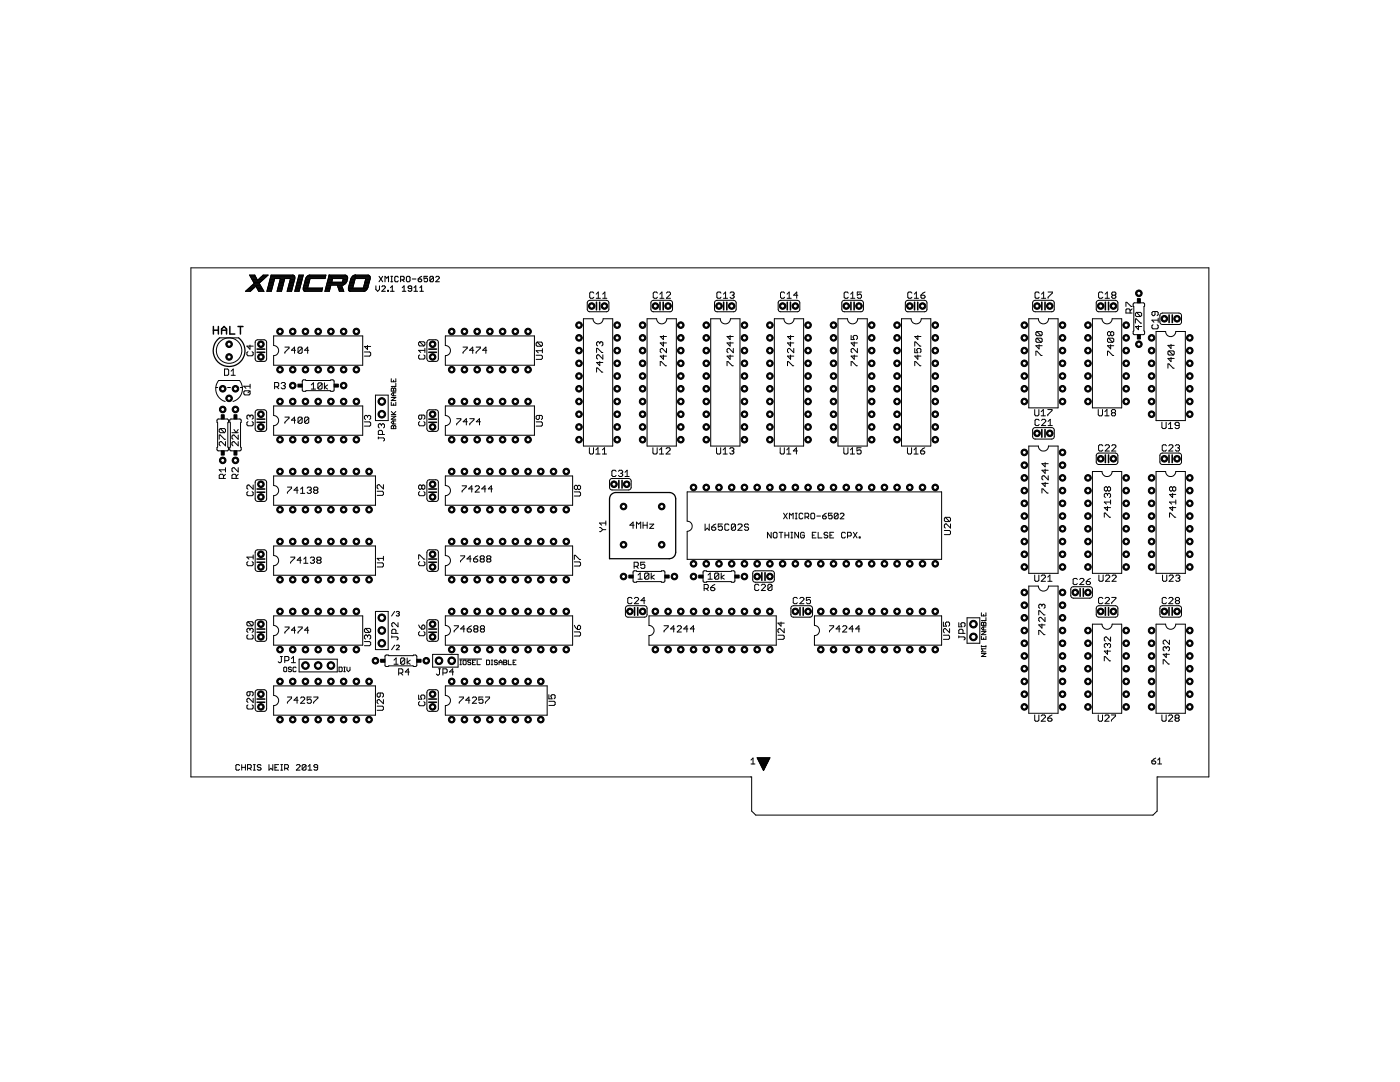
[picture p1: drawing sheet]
<svg xmlns="http://www.w3.org/2000/svg" width="279mm" height="216mm" viewBox="0 0 279 216" stroke-linecap="round" stroke-linejoin="round" font-family="sans-serif">
<g fill="none" stroke="#000" stroke-width=".2">
<path d="M49.1 58.1h1M49.2 57.9h1M49.3 57.8h1M49.5 57.7h.9M49.6 57.6h1M49.7 57.4h1M49.8 54.9h1l.6 1 1.1-1h1l-1.8 1.6 1 1.6h-1.1l-.5-1-1.1 1h-1l1.7-1.6zM49.8 54.9h1.1M49.9 57.3h.9M49.9 55h1M50 55.2h1M50 57.2h1"/>
<path d="M50 55.3h1.1M50.1 55.4h1M50.1 57.1h2M50.2 55.5h1M50.2 55.6h1M50.3 57h1.7M50.3 55.8h1M50.4 55.9h2M50.4 56.9h1.5M50.4 56h1.9M50.5 56.1h1.7M50.5 56.7h1.4"/>
<path d="M50.6 56.2h1.4M50.6 56.4h1.3M50.7 56.6h1.1M50.7 56.5h1.1M51.1 57.2h1M51.2 57.3h1M51.2 57.4h1.1M51.3 57.6h1M51.4 57.7h1M51.5 57.8h1M51.5 57.9h1.1M51.6 55.8h1"/>
<path d="M51.6 58.1h1M51.7 55.6h1M51.8 55.5h1M52 55.4h.9M52.1 55.3h1M52.2 55.2h1M52.4 55h.9M52.5 54.9h1M53.3 58.1h.9M53.3 57.9h.9M53.3 57.8h.9M53.4 57.7h.9"/>
<path d="M53.4 57.6h.9M53.4 57.4h.9M53.5 57.3h.9M53.5 57.2h.9M53.5 57.1h.9M53.6 57h.9M53.6 56.9h.9M53.6 56.7h.9M53.7 56.6h.8M53.7 56.5h.9M53.7 56.4h.9M53.7 56.2h.9"/>
<path d="M53.8 56.1h.9M53.8 56h.9M53.8 55.9h.9M53.9 55.8h.9M53.9 55.6h.9M53.9 55.5h4.9M54 55.4h4.8M54 55.3h4.8M54 55.2h4.8M54.1 55h4.6M54.1 54.9h4.5M55.3 58.1h.9"/>
<path d="M55.3 57.9h.9M55.4 57.8h.9M55.4 57.7h.9M55.4 57.6h.9M55.5 57.4h.8M55.5 57.3h.9M55.5 57.2h.9M55.6 57.1h.9M55.6 57h.9M55.6 56.9h.9M55.6 56.7h.9M55.7 56.6h.9"/>
<path d="M55.7 56.5h.9M55.8 56.4h.8M55.8 56.2h.9M55.8 56.1h.9M55.8 56h.9M55.9 55.9h.8M55.9 55.8h.9M55.9 55.6h.9M57.3 58.1h.9M57.4 57.9h.8M57.4 57.8h.9M57.4 57.7h.9"/>
<path d="M57.4 57.6h.9M57.5 57.4h.9M57.5 57.3h.9M57.6 57.2h.8M57.6 57.1h.9M57.6 57h.9M57.6 56.9h.9M57.7 56.7h.8M57.7 56.6h.9M57.7 56.5h.9M57.8 56.4h.8M57.8 56.2h.9"/>
<path d="M57.8 56.1h.9M57.9 56h.8M57.9 55.9h.9M57.9 55.8h.9M58 55.6h.8M58.7 55l-.2-.1h-4.4l-.8 3.2h.8l.7-2.5h1.2l-.7 2.5h.9l.6-2.5h1.2l-.7 2.5h.9l.6-2.4v-.5M58.7 55l.1 .2M58.8 58.1h.9M58.9 57.9h.9M58.9 57.8h.9M58.9 57.7h.9M59 57.6h.8"/>
<path d="M59 57.4h.9M59 57.3h.9M59.1 57.2h.8M59.1 57.1h.9M59.1 57h.9M59.2 56.9h.8M59.2 56.7h.9M59.2 56.6h.9M59.2 56.5h.9M59.3 56.4h.9M59.3 56.2h.9M59.3 56.1h.9"/>
<path d="M59.4 56h.8M59.4 55.9h.9M59.4 55.8h.9M59.5 55.6h.8M59.5 55.5h.9M59.5 55.4h.9M59.6 55.3h.8M59.6 55.2h.9M59.6 55h.9M59.6 54.9h.9M59.7 54.9h.8l-.8 3.2h-.9zM60.5 57.4h3.9l-.2 .7h-3.3l-.3-.2"/>
<path d="M60.5 57.7h3.8M60.5 57.6h3.8M60.5 57.4v.4M60.5 57.8h3.8M60.5 57.8l.1 .1M60.6 57.3h.8M60.6 57.9h3.7M60.6 57.2h.9M60.6 57.1h.9M60.6 57h.9M60.7 56.9h.9M60.7 58.1h3.5"/>
<path d="M60.7 56.7h.9M60.7 56.6h.9M60.8 56.5h.9M60.8 56.4h.9M60.8 56.2h.9M60.9 56.1h.8M60.9 56h.9M60.9 55.9h.9M60.9 55.8h.9M61 55.6h.9M61 55.5h3.9M61.1 55.4h3.8"/>
<path d="M61.2 55.3h3.7M61.3 55.2h3.7M61.4 55l.4-.1h3.2l-.1 .7h-3l-.5 1.8M61.4 55h3.6M61.4 55l-.3 .4-.6 2M61.6 54.9h3.4M64.9 58.1h.8M64.9 57.9h.9M64.9 57.8h.9M65 57.7h.8M65 57.6h.9M65 57.4h.9"/>
<path d="M65 57.3h.9M65.1 57.2h.9M65.1 57.1h.9M65.2 57h.8M65.2 56.9h3.4M65.2 56.7h3.6M65.2 56.6h3.7M65.3 56.5h3.7M65.3 56.4h3.8M65.3 56.2h.9M65.4 56.1h.9M65.4 56h.9"/>
<path d="M65.4 55.9h.9M65.5 55.8h.8M65.5 55.6h.9M65.5 55.5h3.9M65.6 55.4h3.8M65.6 55.3h3.8M65.6 55.2h3.7M65.7 55h3.5M65.7 54.9l-.9 3.2h.9l.3-1.2h1.3l.4 1.2h.9l-.4-1.2h.3l.5-.4M65.7 54.9h3.2l.4 .3M65.7 54.9h3.3M65.7 54.9l.7 .7"/>
<path d="M66.4 55.6h2.1l-.2 .7h-2.1zM67.3 57h.9M67.4 57.1h.8M67.4 57.2h.9M67.5 57.3h.8M67.5 57.4h.9M67.5 57.6h.9M67.6 57.7h.9M67.6 57.8h.9M67.7 57.9h.8M67.7 58.1h.9M68.3 56.2h.9"/>
<path d="M68.4 56.1h.8M68.4 56h.9M68.4 55.9h.9M68.5 55.8h.8M68.5 55.6h.8M69.3 55.2l.1 .1M69.4 55.3l-.2 .9-.2 .3M69.5 57.7h3.8M69.5 57.6h3.8M69.5 57.4h3.9M69.5 57.4l.2 .7M69.6 57.8h3.6"/>
<path d="M69.6 57.3h.8M69.6 57.3l-.1 .1M69.6 57.9h3.4M69.6 57.2h.9M69.6 57.1h.9M69.7 57h.8M69.7 56.9h.9M69.7 58.1h3.2M69.7 56.7h.9M69.7 56.6h.9M69.8 56.5h.9M69.8 56.4h.9"/>
<path d="M69.8 56.2h.9M69.9 56.1h.9M69.9 56h.9M69.9 55.9h.9M70 55.8h.8M70 55.6h.9M70.1 55.5h3.8M70.1 55.5l-.5 1.8M70.1 55.4h3.8M70.2 55.3h3.7M70.3 55.2l-.2 .3M70.3 55.2h3.5"/>
<path d="M70.4 55l.4-.1h2.6l.4 .3M70.4 55h3.4M70.4 55l-.1 .2M70.7 54.9h2.9M70.9 55.6h2.1l-.5 1.8M70.9 55.6l-.5 1.8M71 54.9l-.1 .7M72.5 57.3h.9M72.6 57.2h.9M72.6 57.1h.9M72.6 57h.9M72.7 56.9h.9"/>
<path d="M72.7 56.7h.9M72.7 56.6h.9M72.8 56.5h.8M72.8 56.4h.9M72.8 56.2h.9M72.9 56.1h.8M72.9 56h.9M72.9 55.9h.9M73 55.8h.8M73 55.6h.9M73.1 57.9l-.5 .2h-2.9M73.4 57.3l-.3 .6"/>
<path d="M73.8 55.2l.1 .1M73.9 55.3l-.5 2M118.5 58.5l-.2-.2h-.4l-.2 .2v.8l.2 .2h.4l.2-.2M119 59.5h.8M119 58.7l.4-.4v1.2M120.3 59.5h.8M120.3 58.7l.4-.4v1.2M131.2 58.5l-.2-.2h-.4l-.2 .2v.8l.2 .2h.4l.2-.2M131.7 59.5h.8M131.7 58.7l.4-.4v1.2M133 58.5l.2-.2h.4l.2 .2v.2l-.8 .8h.8M143.9 58.5l-.2-.2h-.4l-.2 .2v.8l.2 .2h.4l.2-.2"/>
<path d="M144.4 59.5h.8M144.4 58.7l.4-.4v1.2M145.7 58.5l.2-.2h.4l.2 .2-.2 .4M146.1 58.9h.2M146.3 58.9l.2 .2-.2 .4h-.4l-.2-.2M156.6 58.5l-.2-.2h-.4l-.2 .2v.8l.2 .2h.4l.2-.2M157.1 59.5h.8M157.1 58.7l.4-.4v1.2M159.2 58.9h-.8l.6-.6v1.2M169.3 58.5l-.2-.2h-.4l-.2 .2v.8l.2 .2h.4l.2-.2M169.8 59.5h.8M169.8 58.7l.4-.4v1.2"/>
<path d="M171.9 58.3h-.8v.6l.6-.2 .2 .2v.4l-.2 .2h-.4l-.2-.2M182 58.5l-.2-.2h-.4l-.2 .2v.8l.2 .2h.4l.2-.2M182.5 59.5h.8M182.5 58.7l.4-.4v1.2M183.8 58.9h.6l.2 .4-.2 .2h-.4l-.2-.2zM184.6 58.3l-.8 .6M207.4 58.5l-.2-.2h-.4l-.2 .2v.8l.2 .2h.4l.2-.2M207.9 59.5h.8M207.9 58.7l.4-.4v1.2M209.2 58.3h.8v.2l-.8 .8v.2M220.1 58.5l-.2-.2h-.4l-.3 .2v.8l.3 .2h.4l.2-.2M220.6 59.5h.8"/>
<path d="M220.6 58.7l.4-.4v1.2M222.1 58.9l-.2-.2 .2-.4h.4l.2 .2-.2 .4M222.1 58.9l-.2 .2 .2 .4h.4l.2-.2-.2-.4M222.1 58.9h.4M43.1 77.3h.4M44.8 73.6h.6l.2 .3v.8l-.2 .2h-.6zM45.4 77.3h.6M46.1 74.9h.8M46.1 74.1l.4-.5v1.3M48 77.3h.4M48.4 77.3l-.2-.7-.4-.7h-4.2a2.66 2.66 0 0 0 1.3 4.2M48.4 77.3a2.61 2.61 0 0 1-1.9 2.8"/>
<path d="M48.7 78.2l.2-.2h.8l.2 .2v.4l-.2 .2h-.8l-.2-.2zM49.5 70.2l-.2 .2v.4l.2 .2h.8l.2-.2v-.4l-.2-.2M49.9 68.9v.8l-.6-.6h1.2M49.9 76.7v.8M49.9 78l-.4 .4M49.9 77.1h-1.2l.4 .4M51 68l.3-.2h1.4l.5 .4v3.4l-.2 .4-1.6 .1-.5-.3zM54.6 67h17.8v5.9h-17.8v-1.9a1.02 1.02 0 0 0 1-1 1.02 1.02 0 0 0-1-1.1zM54.8 77.2h.6l.2-.2v-.5l-.2-.2h-.6v1.3M55.2 77.2l.4 .4M56.1 76.5l.2-.2h.4l.2 .2-.2 .5M56.5 77h.2"/>
<path d="M56.7 77l.2 .2-.2 .4h-.4l-.2-.2M56.9 69.3h.8v.2l-.8 .8v.2M59 69.9h-.8l.6-.6v1.2M60.3 69.5v.8l-.2 .2h-.4l-.2-.2M60.3 69.5l-.2-.2h-.4l-.2 .2v.8M60.3 69.5l-.8 .8M60.4 75.9l6.1-.1 .2 .3v1.8l-.3 .2-.5-.1-5.4 .1-.2-.3zM61.6 69.9h-.8l.6-.6v1.2M62.1 76.8l.4-.4v1.2M62.1 77.6h.9M64.3 76.6l-.2-.2h-.5l-.2 .2v.8M64.3 76.6v.8l-.2 .2h-.5l-.2-.2"/>
<path d="M64.3 76.6l-.9 .8M64.7 76.4v1.2M65.4 76.8l-.7 .4 .7 .4M72.7 70.2h1.1l.2 .2v.4l-.2 .3h-1.1M73.3 68.9v.8l-.6-.6h1.3M74.9 78.8h2.6v5.1h-2.6zM78.1 75.6v.6h.9v-.6M78.1 79.3h.9l-.9 .6h.9M78.2 77.4l.3 .2 .3-.2 .2 .2v.4h-.9v-.4zM78.5 75.9v.3M78.5 77.6v.4M78.5 78.4v.6"/>
<path d="M79 76.5v.6h-.9M79 78.4h-.6l-.3 .3 .3 .3h.6M83.8 68.2l-.3 .2v.4l.3 .2h.8M83.8 70.8l-.3 .2v.4l.3 .2h.8l.2-.2v-.4l-.2-.2M83.8 68.2h.8l.2 .2v.4l-.2 .2M83.8 68.2l.8 .8M84.8 69.5v.8M84.8 69.9h-1.3l.5 .4M85.3 68l.4-.2h1.4l.3 .2 .1 3.6-.2 .4-1.6 .1-.3-.1-.2-.2v-3.5zM88.9 67h17.8v5.9h-17.8v-1.9a1.02 1.02 0 0 0 1-1 1.02 1.02 0 0 0-1-1.1zM92.4 69.3h.8v.2l-.8 .8v.2M94.6 69.9h-.9l.6-.6v1.2"/>
<path d="M95 69.3h.9v.2l-.9 .8v.2M97.2 69.9h-.9l.7-.6v1.2M107 70.9h1l.2 .2v.4l-.2 .2h-1M107.2 68.3h.8l.2 .2v.4l-.2 .2M107.2 68.3l-.2 .2v.4l.2 .2h.8M107.2 68.3l.8 .8M108.2 69.6v.8M108.2 70h-1.2l.4 .4M116.4 63.6h1.9a1.02 1.02 0 0 0 1.1 1 1.02 1.02 0 0 0 1-1h1.9v25.4h-5.9zM117.3 60.1l.4-.2 3.5 .1 .3 .3v1.6l-.5 .3h-3.4l-.4-.5zM119.1 70.3v-.8h.2l.8 .8h.2M119.1 74.3v-.9h.2l.8 .9h.2"/>
<path d="M119.7 68.4l-.2-.2-.4 .2v.4l.2 .2M119.7 68.4l.2-.2 .4 .2v.4l-.2 .2M119.7 72.1v.9l-.6-.7h1.2M119.7 68.4v.2M120.3 70.8v.8l-.8-.8-.4 .2v.4l.2 .2M129.1 63.6h1.9a1.02 1.02 0 0 0 1.1 1 1.02 1.02 0 0 0 1-1h1.9v25.4h-5.9zM130.1 60l.3-.1 3.6 .1 .2 .4v1.5l-.5 .3-3.6-.1-.2-.4v-1.3zM131.8 73v-.8h.2l.8 .8h.2M132.4 70.8v.9l-.6-.6h1.2M132.4 68.2v.9l-.6-.7h1.2M132.4 66.9v.9l-.6-.7h1.2M133 69.5v.9l-.8-.9-.4 .2v.5l.2 .2"/>
<path d="M141.8 63.6h1.9a1.02 1.02 0 0 0 1.1 1 1.02 1.02 0 0 0 1-1h1.9v25.4h-5.9zM142.7 60.1l.4-.2 3.5 .1 .3 .3v1.6l-.5 .3h-3.5l-.3-.5zM145.1 73v-.8h.2l.8 .8h.2M145.7 70.8v.9l-.6-.6h1.2M145.7 66.9v.9l-.6-.7h1.2M145.7 68.2v.9l-.6-.7h1.2M146.3 69.5v.9l-.8-.9-.4 .2v.5l.2 .2M154.5 63.6h1.9a1.02 1.02 0 0 0 1.1 1 1.02 1.02 0 0 0 1-1h1.9v25.4h-5.9zM155.4 60.1l.4-.2 3.5 .1 .3 .3v1.6l-.5 .3h-3.5l-.3-.5zM157.2 73v-.8h.2l.8 .8h.2M157.8 70.8v.9l-.6-.6h1.2M157.8 68.2v.9l-.6-.7h1.2"/>
<path d="M157.8 66.9v.9l-.6-.7h1.2M158.4 69.5v.9l-.8-.9-.4 .2v.5l.2 .2M167.2 63.6h1.9a1.02 1.02 0 0 0 1.1 1 1.02 1.02 0 0 0 1-1h1.9v25.4h-5.9zM168.2 60l.3-.1 3.6 .1 .2 .4v1.5l-.2 .2-.3 .1-3.6-.1-.2-.4v-1.3zM169.9 66.9v.9h.6l-.2-.5 .2-.4h.4l.2 .2v.4l-.2 .3M169.9 73v-.8h.2l.8 .8h.2M170.5 70.8v.9l-.6-.6h1.2M170.5 68.2v.9l-.6-.7h1.2M171.1 69.5v.9l-.8-.9-.4 .2v.5l.2 .2M179.9 63.6h1.9a1.02 1.02 0 0 0 1 1 1.02 1.02 0 0 0 1.1-1h1.9v25.4h-5.9zM180.9 60l.3-.1 3.6 .1 .2 .4v1.5l-.2 .2-.3 .1-3.6-.1-.2-.4v-1.3zM182.6 69.1v-.9h.2l.8 .9h.2"/>
<path d="M182.6 69.5v.9h.6l-.2-.4 .2-.5h.4l.2 .2v.5l-.2 .2M182.6 73v-.8h.2l.8 .8h.2M183.2 70.8v.9l-.6-.6h1.2M183.2 66.9v.9l-.6-.7h1.2M205.3 63.6h1.9a1.02 1.02 0 0 0 1 1 1.02 1.02 0 0 0 1.1-1h1.9v17.8h-5.9zM206.2 60.1l.4-.2 3.5 .1 .3 .3v1.6l-.5 .3h-3.5l-.3-.5zM206.7 70.9v-.8h.2l.9 .8h.2M206.9 66.2h.9l.2 .2v.4l-.2 .2M206.9 66.2l-.2 .2v.4l.2 .2h.9M206.9 67.5l-.2 .2v.4l.2 .2h.9M206.9 67.5h.9l.2 .2v.4l-.2 .2M206.9 67.5l.9 .8"/>
<path d="M206.9 66.2l.9 .8M207.4 68.8v.8l-.7-.6h1.3M218 63.6h1.9a1.02 1.02 0 0 0 1 1 1.02 1.02 0 0 0 1.1-1h1.9v17.8h-5.9zM218.9 60.1l.4-.2 3.4 .1 .4 .3v1.6l-.5 .3h-3.5l-.3-.5zM221 70.9v-.8h.2l.9 .8h.2M221.2 67.5l-.2 .2v.4l.2 .2h.9M221.2 67.5h.9l.2 .2v.4l-.2 .2M221.2 67.5l.9 .8M221.7 66.4l-.3-.2-.4 .2v.4l.2 .2 .5-.2M221.7 66.4l.1-.2 .5 .2v.4l-.2 .2-.4-.2M221.7 68.8v.8l-.7-.6h1.3M221.7 66.4v.4"/>
<path d="M224.7 61.2v-.9h.2l.8 .9h.2M225.5 62.5v-.7l-.2-.2h-.4l-.2 .2v.7h1.2M225.9 61.6l-.4 .4M226.2 60.5l2-.1 .2 .2-.1 5.4 .1 .5-.1 .3h-1.9l-.2-.2-.1-.5 .2-.1zM226.6 64.5v-.9h.2l.8 .9h.2M226.8 62.3l.8 .9M226.8 62.3l-.2 .2v.4l.2 .3h.8M226.8 62.3h.8l.2 .2v.4l-.2 .3M227.2 65v.8l-.6-.6h1.2M230.1 64.8l-.2 .2v.4l.2 .2h.8l.2-.2v-.4l-.2-.2M230.5 62.2v.6l-.2 .2-.4-.2v-.4l.2-.2h.8l.2 .2v.4l-.2 .2M230.7 66.1h1.9a1.02 1.02 0 0 0 1 1.1 1.02 1.02 0 0 0 1.1-1.1h1.9v17.8h-5.9z"/>
<path d="M231.1 63.5v.8M231.1 63.9h-1.2l.4 .4M231.6 62.7l.4-.2h3.4l.4 .3v1.6l-.5 .3h-3.5l-.3-.5zM233.1 73.5v-.9h.2l.8 .9h.2M233.3 70h.8l.2 .2v.4l-.2 .2M233.3 70l-.2 .2v.4l.2 .2h.8M233.3 70l.8 .8M233.7 71.3v.9l-.6-.7h1.2M233.7 68.7v.8l-.6-.6h1.2M43.4 83.7l1.9-.1 .3 .2-.1 5.4 .1 .5-.2 .2-1.8 .1-.3-.2v-.5l.1-.1zM43.8 87.7v-.9h.2l.8 .9h.2M44 85.5h.8l.2 .2v.4l-.2 .2"/>
<path d="M44 85.5l-.2 .2v.4l.2 .2h.8M44 85.5l.8 .8M44.6 95.5v-.7l-.2-.2h-.4l-.2 .2v.7h1.2M45 88.1v.9l-.8-.9h-.2l-.2 .2v.5l.2 .2M45 94.6l-.4 .5M45 93.7h-1.2l.4 .5M45 93.3v.9M45.9 83.7l2-.1 .2 .2-.1 5.4 .1 .5-.1 .2-1.9 .1-.2-.2-.1-.5 .2-.1zM46.3 86.3h1.2M46.7 85.7l.4 .6 .4-.6M47.1 95.5v-.7l-.2-.2h-.4l-.2 .2v.7h1.2M47.5 86.8v.9l-.8-.9h-.2l-.2 .2v.4l.2 .3"/>
<path d="M47.5 88.1v.9l-.8-.9h-.2l-.2 .2v.5l.2 .2M47.5 93.3v.9l-.8-.9h-.2l-.2 .2v.5l.2 .2M47.5 94.6l-.4 .5M49.5 98.1l-.2 .2v.4l.2 .2h.8l.2-.2v-.4l-.2-.2M49.5 84.1l-.2 .2v.5l.2 .2h.8l.2-.2v-.5l-.2-.2M49.9 83l-.2-.2-.4 .2v.4l.2 .3M49.9 83l.2-.2 .4 .2v.4l-.2 .3M49.9 83v.2M50.5 96.8v.8l-.8-.8-.4 .2v.4l.2 .2M51 95.9l.3-.1 1.4-.1 .5 .4v3.4l-.3 .5-1.5 .1-.4-.3zM51 82l.3-.2h1.4l.5 .3v3.5l-.3 .5h-1.5l-.4-.2zM54.6 95h20.3v5.8h-20.3v-1.9a1.02 1.02 0 0 0 1-1 1.02 1.02 0 0 0-1-1z"/>
<path d="M54.6 81h17.8v5.8h-17.8v-1.9a1.02 1.02 0 0 0 1-1 1.02 1.02 0 0 0-1-1zM56.9 83.2h.8v.2l-.8 .9v.2M57.4 97.2h.8v.2l-.8 .8v.2M59 83.8h-.8l.6-.6v1.3M59.5 97.8h-.8l.6-.6v1.2M60 97.6l.4-.4v1.2M60 98.4h.8M60.3 83.4v.9l-.2 .2h-.4l-.2-.2M60.3 83.4l-.2-.2h-.4l-.2 .2v.9M60.3 83.4l-.8 .9M61.3 97.4l.2-.2h.4l.2 .2-.2 .4M61.6 83.4l-.2-.2h-.4l-.2 .2v.9"/>
<path d="M61.6 83.4v.9l-.2 .2h-.4l-.2-.2M61.6 83.4l-.8 .9M61.7 97.8h.2M61.9 97.8l.2 .2-.2 .4h-.4l-.2-.2M62.8 97.8l-.2-.2 .2-.4h.4l.2 .2-.2 .4M62.8 97.8l-.2 .2 .2 .4h.4l.2-.2-.2-.4M62.8 97.8h.4M72.7 84.2h1.1l.2 .2v.4l-.2 .2h-1.1M73.3 83.1l.3-.2 .4 .2v.4l-.2 .2M73.3 83.1v.2M73.3 83.1l-.2-.2-.4 .2v.4l.2 .2M75.3 98h1l.2 .2v.5l-.2 .1h-1"/>
<path d="M75.5 87.4h1l.2 .2-.2 .4M75.5 87.2v.4M76.1 84.8l.2-.2 .4 .2v.4l-.2 .2M76.1 84.8l-.2-.2-.4 .2v.4l.2 .2M76.1 84.8v.2M76.3 86.7v-.6l-.2-.2h-.4l-.2 .2v.6h1.2M76.5 96.7v.9l-.8-.9-.4 .2v.4l.2 .3M78.1 85.1l.1-.2 .3 .2 .3-.2 .2 .2v.4h-.9zM78.1 83.1h.9l-.9 .6h.9M78.1 80.2v.7h.9v-.7M78.1 82.7h.9M78.1 82.1l.6 .6"/>
<path d="M78.5 80.5v.4M78.5 84v.6M78.5 85.1v.4M79 84h-.6l-.3 .3 .3 .3h.6M79 82.1l-.5 .5M83.8 98.1l-.3 .2v.4l.3 .2h.8l.2-.2v-.4l-.2-.2M83.8 84.1l-.3 .2v.5l.3 .2h.8l.2-.2v-.5l-.2-.2M84.2 82.8v.6l-.2 .3-.5-.3v-.4l.3-.2h.8l.2 .2v.4l-.2 .3M84.2 97l-.2-.2-.5 .2v.4l.3 .2 .4-.2M84.2 97l.2-.2 .4 .2v.4l-.2 .2-.4-.2M84.2 97v.4M85.3 82l.4-.2h1.4l.3 .2 .1 3.6-.4 .5h-1.4l-.4-.2-.1-.3z"/>
<path d="M85.4 95.8l1.6-.1 .3 .1 .2 .3v3.4l-.4 .5h-1.5l-.4-.3v-3.5zM88.9 95h25.4v5.8h-25.4v-1.9a1.02 1.02 0 0 0 1-1 1.02 1.02 0 0 0-1-1zM88.9 81h17.8v5.8h-17.8v-1.9a1.02 1.02 0 0 0 1-1 1.02 1.02 0 0 0-1-1zM91.1 83.5h.9v.3l-.9 .8v.2M92.2 96.9h.8v.3l-.8 .8v.2M93.3 84.2h-.9l.7-.7v1.3M93.7 83.5h.9v.3l-.9 .8v.2M94.4 97.6h-.9l.6-.7v1.3M94.8 97.2l.2-.3h.5l.2 .3v.1l-.9 .9h.9M95.9 84.2h-.8l.6-.7v1.3M97 97.6h-.9l.7-.7v1.3M98.3 97.6h-.8l.6-.7v1.3"/>
<path d="M107 84.2h1l.2 .2v.4l-.2 .2h-1M107.6 82.9v.6l-.2 .2-.4-.2v-.4l.2-.2h.8l.2 .2v.4l-.2 .2M114.6 98.1h1.1l.2 .3v.4l-.2 .2h-1.1M115.3 97l.2-.2 .4 .2v.5l-.2 .2-.4-.2M115.3 97l-.3-.2-.4 .2v.5l.2 .2 .5-.2M115.3 97v.5M117.6 89.3v1.1l.2 .2h.4l.2-.2v-1.1M118.9 90.6h.9M118.9 89.8l.4-.5v1.3M120.2 90.6h.9M120.2 89.8l.4-.5v1.3M121.9 95.6h3.9l.2 .4-.1 1.4-.4 .4-3.5-.1-.4-.4 .1-1.5z"/>
<path d="M123 94l-.3-.2h-.4l-.2 .2v.9l.2 .2h.4l.3-.2M123.4 94l.2-.2h.5l.2 .2-.2 .4M123.8 94.4h.3M124.1 94.4l.2 .3-.2 .4h-.5l-.2-.2M124.7 95.1h.9M124.7 94.2l.5-.4v1.3M130.3 89.3v1.1l.2 .2h.4l.2-.2v-1.1M131.6 90.6h.8M131.6 89.8l.4-.5v1.3M132.9 89.6l.2-.3h.5l.2 .3v.2l-.9 .8h.9M137.1 98.1h50.8v13.5h-50.8v-5.6a1.02 1.02 0 0 0 1-1 1.02 1.02 0 0 0-1-1zM143 89.3v1.1l.2 .2h.4l.2-.2v-1.1"/>
<path d="M144.3 90.6h.8M144.3 89.8l.4-.5v1.3M145.6 89.6l.2-.3h.4l.3 .3-.3 .4M146 90h.2M146.2 90l.3 .2-.3 .4h-.4l-.2-.2M155.7 89.3v1.1l.2 .2h.4l.2-.2v-1.1M157 90.6h.8M157 89.8l.4-.5v1.3M159.2 90h-.9l.6-.7v1.3M168.4 89.3v1.1l.2 .2h.4l.2-.2v-1.1M169.7 90.6h.8M169.7 89.8l.4-.5v1.3"/>
<path d="M171.9 89.3h-.9v.7l.6-.2 .3 .2v.4l-.3 .2h-.4l-.2-.2M181.1 89.3v1.1l.2 .2h.4l.2-.2v-1.1M182.4 90.6h.8M182.4 89.8l.4-.5v1.3M183.7 90h.6l.3 .4-.3 .2h-.4l-.2-.2zM184.6 89.3l-.9 .7M205.3 89h1.9a1.02 1.02 0 0 0 1 1 1.02 1.02 0 0 0 1.1-1h1.9v25.4h-5.9zM206.2 85.5l.4-.2h3.5l.3 .5-.1 1.6-.4 .2h-3.5l-.3-.5zM206.5 81.7v1.1l.2 .2h.4l.2-.2v-1.1M207.4 83.9l-.2-.2h-.4l-.2 .2v.8l.2 .2h.4l.2-.2M207.8 83h.8M207.8 82.1l.4-.4v1.3"/>
<path d="M207.9 83.9l.2-.2h.4l.2 .2v.2l-.8 .8h.8M207.9 98.4v-.8h.3l.8 .8h.2M208.6 93.6v.8l-.7-.6h1.3M208.6 92.3v.9l-.7-.7h1.3M208.6 96.2v.9l-.7-.6h1.3M209.1 81.7h.9v.2l-.9 .9v.2M209.2 84.9h.8M209.2 84.1l.4-.4v1.2M209.2 94.9v.9l-.8-.9-.5 .2v.4l.3 .3M218 94.1h1.9a1.02 1.02 0 0 0 1 1 1.02 1.02 0 0 0 1.1-1h1.9v20.3h-5.9zM218.9 90.6l.4-.2h3.4l.4 .4v1.5l-.5 .4h-3.5l-.3-.5zM219.2 81.7v1.1l.2 .2h.4l.2-.2v-1.1"/>
<path d="M220.1 89l-.2-.2h-.4l-.3 .2v.8l.3 .2h.4l.2-.2M220.5 83h.8M220.5 82.1l.4-.4v1.3M220.6 89l.2-.2h.4l.2 .2v.2l-.8 .8h.8M221 97.3l-.2-.2-.4 .2v.5l.2 .2 .4-.2M221 98.7l-.2-.3-.4 .3v.4l.2 .2M221 97.3v.5M221 98.7v.2M221 97.3l.2-.2 .4 .2v.5l-.2 .2-.4-.2M221 98.7l.2-.3 .4 .3v.4l-.2 .2M221.6 99.8v.8M221.9 89l.2-.2h.4l.2 .2v.2l-.8 .8h.8"/>
<path d="M222 82.4l-.2-.3 .2-.4h.4l.2 .2-.2 .5M222 82.4l-.2 .1 .2 .5h.4l.2-.2-.2-.4M222 82.4h.4M230.7 94.1h1.9a1.02 1.02 0 0 0 1 1 1.02 1.02 0 0 0 1.1-1h1.9v20.3h-5.9zM231.6 90.6l.4-.2h3.4l.4 .4v1.5l-.5 .4h-3.5l-.3-.5zM231.9 84.3v1l.2 .2h.4l.2-.2v-1M232.8 89l-.2-.2h-.4l-.3 .2v.8l.3 .2h.4l.2-.2M233.2 85.5h.8M233.2 84.7l.4-.4v1.2M233.3 89l.2-.2h.4l.2 .2v.2l-.8 .8h.8M234 97.3v.5M234 98.4v.9l-.6-.6h1.3"/>
<path d="M234 97.3l-.2-.2-.4 .2v.5l.2 .2 .4-.2M234 97.3l.2-.2 .5 .2v.5l-.3 .2-.4-.2M234.6 89l.2-.2h.4l.2 .2-.2 .4M234.7 99.8v.8M235 89.4h.2M235.2 89.4l.2 .2-.2 .4h-.4l-.2-.2M235.3 84.9h-.6l-.2-.2 .2-.4h.4l.2 .2v.8l-.2 .2h-.4l-.2-.2M49.5 112.1l-.2 .2v.4l.2 .2h.8l.2-.2v-.4l-.2-.2M50.5 110.7v.9M50.5 111.2h-1.2l.4 .4M51 109.9l.3-.2h1.4l.5 .3v3.5l-.2 .4-1.6 .1-.4-.2zM54.6 108.9h20.3v5.9h-20.3v-1.9a1.02 1.02 0 0 0 1-1 1.02 1.02 0 0 0-1-1.1z"/>
<path d="M58 111.2h.8v.2l-.8 .8v.2M60.1 111.8h-.8l.6-.6v1.2M60.6 111.6l.4-.4v1.2M60.6 112.4h.8M61.9 111.4l.2-.2h.4l.3 .2-.3 .4M62.3 111.8h.2M62.5 111.8l.3 .2-.3 .4h-.4l-.2-.2M63.4 111.8l-.2-.2 .2-.4h.5l.2 .2-.2 .4M63.4 111.8l-.2 .2 .2 .4h.5l.2-.2-.2-.4M63.4 111.8h.5M75.3 112.3h1l.2 .2v.4l-.2 .2h-1M76.5 111v.8"/>
<path d="M76.5 111.4h-1.2l.4 .4M83.5 111.6v-.9h.3l.8 .9h.2M83.8 112.1l-.3 .2v.4l.3 .2h.8l.2-.2v-.4l-.2-.2M85.4 109.8l1.6-.1 .3 .1 .2 .2v3.5l-.2 .4-1.6 .1-.4-.2-.1-3.6zM88.9 108.9h25.4v5.9h-25.4v-1.9a1.02 1.02 0 0 0 1-1 1.02 1.02 0 0 0-1-1.1zM91.9 110.9h.8v.2l-.8 .9v.1M94 111.5h-.8l.6-.6v1.2M94.5 111.5h.6l.3 .5-.3 .1h-.4l-.2-.1zM95.4 110.9l-.9 .6M96 111.5l-.2 .2 .2 .4h.5l.1-.1-.1-.5M96 111.5l-.2-.2 .2-.4h.5l.1 .2-.1 .4M96 111.5h.5"/>
<path d="M97.3 111.5l-.2 .2 .2 .4h.4l.3-.1-.3-.5M97.3 111.5l-.2-.2 .2-.4h.4l.3 .2-.3 .4M97.3 111.5h.4M114.6 111.6v-.8h.2l.9 .8h.2M114.6 112.1h1.1l.2 .2v.4l-.2 .2h-1.1M119.7 105.3h.2l.4 .4M120.3 105.7l-.4 .4h-.2M120.3 105.7h.6M120.9 104.4h-1.2l.4 .4M120.9 103.9v.9M126.1 119.4l-.2-.2h-.4l-.2 .2v.9l.2 .2h.4l.2-.2M126.4 114h5.5l.2-.1h.4l.2 .3v1.8l-.3 .2-.5-.1-5.4 .1-.2-.3z"/>
<path d="M126.6 104.8h-.9l.6-.6v1.2M126.6 113h.6l.2-.2v-.4l-.2-.2h-.6v1.2M126.6 119.4l.2-.2h.4l.2 .2v.2l-.8 .9h.8M127 113l.4 .4M127 105.4v-1.2l.4 .4 .5-.4v1.2M127.3 115.6h.9M127.3 114.7l.5-.4v1.3M128.3 104.8h.9M128.3 104.2v1.2M128.7 112.2h-.8v.6l.6-.2 .2 .2v.4l-.2 .2h-.4l-.2-.2M128.7 119.8h-.8l.6-.6v1.3M129.2 104.2v1.2"/>
<path d="M129.5 114.5v.9l-.2 .2h-.4l-.2-.2M129.5 114.5l-.2-.2h-.4l-.2 .2v.9M129.5 114.5l-.8 .9M129.6 104.6h.9l-.9 .8h.9M130 114.3v1.3M130.6 114.7l-.6 .5 .6 .4M140.4 114h5.5l.1-.1h.5l.2 .3-.1 1.8-.2 .2-.5-.1-5.4 .1-.2-.3zM140.5 117.5h.7l.2-.3v-.4l-.2-.2h-.7v1.3M140.7 104.6v1.2l.4-.4 .4 .4v-1.2M140.9 117.5l.5 .4M141.3 114.7l.4-.4v1.3M141.3 115.6h.9"/>
<path d="M141.8 117.2h.7l.2 .5-.2 .2h-.5l-.2-.2zM142 105.2h.6l.3 .4-.3 .2h-.4l-.2-.2zM142.7 116.6l-.9 .6M142.9 104.6l-.9 .6M143.4 114.5l-.1-.2h-.5l-.2 .2v.9M143.4 114.5v.9l-.1 .2h-.5l-.2-.2M143.4 114.5l-.8 .9M143.9 114.3v1.3M144.2 104.6h-.9v.6l.7-.2 .2 .2v.4l-.2 .2h-.4l-.3-.2M144.5 114.7l-.6 .5 .6 .4M145.5 104.8l-.2-.2h-.5l-.1 .2v.8l.1 .2h.5l.2-.2M146.8 104.8l-.2-.2h-.4l-.2 .2v.8"/>
<path d="M146.8 104.8v.8l-.2 .2h-.4l-.2-.2M146.8 104.8l-.8 .8M147.3 104.8l.2-.2h.4l.2 .2v.2l-.8 .8h.8M149.4 104.8l-.2-.2h-.4l-.2 .2 .2 .4h.4l.2 .2-.2 .4h-.4l-.2-.2M150.3 114.1l.4-.2h3.5l.3 .3v1.6l-.5 .4-3.4-.1-.3-.1-.1-.3zM151.4 116.8l-.1-.2h-.5l-.2 .2v.8l.2 .2h.5l.1-.2M151.9 116.8l.2-.2h.4l.3 .2v.2l-.9 .8h.9M153.9 106.2v1.1l-.7-1.1v1.1M154.1 116.8l-.9 .8M154.1 116.8l-.2-.2h-.4l-.3 .2v.8M154.1 116.8v.8l-.2 .2h-.4l-.3-.2M154.5 106.2h.4l.2 .2v.7l-.2 .2h-.4l-.2-.2v-.7z"/>
<path d="M155.5 106.2h.7M155.9 106.2v1.1M156.4 102.4l.7 1.1M156.7 106.2v1.1M156.7 106.8h.7M157.1 102.4l-.7 1.1M157.4 106.2v1.1M157.5 103.5v-1.1l.4 .4 .4-.4v1.1M157.8 106.2h.4M157.8 107.3h.4M158 106.2v1.1M158.7 103.5h.4"/>
<path d="M158.7 102.4h.4M158.9 102.4v1.1M159.1 119.4l-.2-.2h-.4l-.2 .2v.9l.2 .2h.4l.2-.2M159.4 106.2v1.1l-.8-1.1v1.1M159.6 119.4l.2-.2h.4l.2 .2v.2l-.8 .9h.8M160.2 102.6l-.2-.2h-.3l-.2 .2v.7l.2 .2h.3l.2-.2M160.5 106.4l-.2-.2h-.3l-.2 .2v.7l.2 .2h.3l.2-.2v-.3h-.4M160.7 103.2h.5l.2-.2v-.4l-.2-.2h-.5v1.1M161 103.2l.4 .3M161.8 119.2h-.9v.6l.4-.2 .5 .2v.5l-.3 .2h-.4l-.2-.2M161.8 102.6l.2-.2h.4l.2 .2v.7l-.2 .2h-.4l-.2-.2zM162.1 106.8h.4"/>
<path d="M162.9 106.2h-.8v1.1h.8M163 103h.7M163.3 106.2v1.1h.7M164.2 103h.5l.2 .3-.2 .2h-.3l-.2-.2zM164.9 102.4l-.7 .6M165.2 106.4l-.2-.2h-.3l-.2 .2 .2 .4h.3l.2 .2-.2 .3h-.3l-.2-.2M165.6 106.8h.4M166.1 102.4h-.8v.6l.4-.2 .4 .2v.3l-.2 .2h-.4l-.2-.2M166.4 106.2h-.8v1.1h.8M167.3 102.6v.7l-.2 .2h-.4l-.2-.2M167.3 102.6l-.2-.2h-.4l-.2 .2v.7M167.3 102.6l-.8 .7"/>
<path d="M167.7 102.6l.2-.2h.3l.2 .2v.2l-.7 .7h.7M168.7 106.4l-.2-.2h-.4l-.1 .2v.7l.1 .2h.4l.2-.2M169.1 107h.6l.2-.2v-.4l-.2-.2h-.6v1.1M170.3 106.2l.7 1.1M171 106.2l-.7 1.1M171.5 107.1h.2v.2h-.2zM188.5 105.9h1l.2 .2v.4l-.2 .2h-1M188.7 103.2h.8l.2 .2v.5l-.2 .2M188.7 103.2l-.2 .2v.5l.2 .2h.8M188.7 103.2l.8 .9M189.7 104.5v.9l-.8-.9-.4 .3v.4l.2 .2M205.3 116.9h1.9a1.02 1.02 0 0 0 1 1.1 1.02 1.02 0 0 0 1.1-1.1h1.9v25.4h-5.9z"/>
<path d="M206.5 114.7v1.1l.2 .2h.4l.2-.2v-1.1M207.8 115l.2-.3h.4l.2 .3v.1l-.8 .9h.8M209.1 116h.9M209.1 115.1l.4-.4v1.3M213.8 117.3l.4-.2h3.5l.3 .3v1.6l-.5 .4-3.4-.1-.4-.4zM215 115.6l-.2-.2h-.4l-.2 .2v.9l.2 .1h.4l.2-.1M215.5 115.6l.2-.2h.4l.2 .2v.2l-.8 .8h.8M216.8 116h.6l.2 .5-.2 .1h-.4l-.2-.1zM217.6 115.4l-.8 .6M219.3 114.7v1.1l.2 .2h.4l.3-.2v-1.1M220.1 119.4l-.2-.2h-.4l-.3 .2v.9l.3 .2h.4l.2-.2M220.4 103.2v-.8h.2l.8 .8h.2"/>
<path d="M220.6 119.4l.2-.2h.4l.2 .2v.2l-.8 .9h.8M220.6 115l.2-.3h.5l.2 .3v.1l-.9 .9h.9M221 101.1v.8l-.6-.6h1.2M221.6 100.2h-1.2l.4 .4M221.9 119.2h.8v.2l-.8 .9v.2M221.9 115l.2-.3h.5l.2 .3v.1l-.9 .9h.9M232 114.7v1.1l.2 .2h.4l.3-.2v-1.1M232.8 119.4l-.2-.2h-.4l-.3 .2v.9l.3 .2h.4l.2-.2M233.3 119.4l.2-.2h.4l.2 .2v.2l-.8 .9h.8M233.3 115l.2-.3h.5l.1 .3v.1l-.8 .9h.8M233.4 103.2v-.8h.2l.8 .8h.3M234 101.1v.8l-.6-.6h1.3"/>
<path d="M234.6 115l.2-.3h.4l.3 .3-.3 .4M234.7 100.2h-1.3l.4 .4M234.8 119.8l-.2-.2 .2-.4h.4l.2 .2-.2 .4M234.8 119.8l-.2 .3 .2 .4h.4l.2-.2-.2-.5M234.8 119.8h.4M235.1 115.4h.1M235.2 115.4l.3 .2-.3 .4h-.4l-.2-.2M49.5 124.1l-.2 .2v.4l.2 .2h.8M49.5 126.7l-.2 .2v.4l.2 .2h.8l.2-.2v-.4l-.2-.2M49.5 124.1h.8l.2 .2v.4l-.2 .2M49.5 124.1l.8 .8M49.9 125.6l.2-.2 .4 .2v.4l-.2 .2"/>
<path d="M49.9 125.6l-.2-.2-.4 .2v.4l.2 .2M49.9 138v.6l-.2 .3-.4-.3v-.4l.2-.2h.8l.2 .2v.4l-.2 .3M49.9 125.6v.2M50.5 139.3v.9l-.8-.9h-.2l-.2 .3v.4l.2 .2M51 137.8l.3-.2h1.4l.5 .4v3.4l-.2 .5h-1.6l-.5-.3zM51 123.9l.4-.2h1.3l.5 .3v3.5l-.2 .4-1.6 .1-.4-.2zM54.6 136.9h20.3v5.8h-20.3v-1.9a1.02 1.02 0 0 0 1-1 1.02 1.02 0 0 0-1-1zM54.6 122.9h17.8v5.8h-17.8v-1.9a1.02 1.02 0 0 0 1-1 1.02 1.02 0 0 0-1-1zM55.9 131h.5M56.2 131v1l-.3 .2-.4-.2M56.8 133.1l.4 .2v.6l-.1 .1-.5-.1v-.6zM56.8 131.8h.7l.2-.2v-.4l-.2-.2h-.7v1.2"/>
<path d="M56.9 125.1h.8v.2l-.8 .9v.2M57.4 139.1h.8v.2l-.8 .8v.2M58.1 132.2h.9M58.1 131.4l.5-.4v1.2M58.2 133.3l-.2-.2-.4 .2 .1 .3 .5 .1-.2 .3-.4-.1M59 125.8h-.8l.6-.7v1.3M59.1 133.3l-.2-.2-.4 .2v.6l.1 .1 .5-.1M59.5 125.1h.8v.2l-.8 .9v.2M59.5 139.7h-.8l.6-.6v1.2M59.7 131.5h7.6v2.6h-7.6zM60 139.3l.2-.2h.4l.2 .2v.2l-.8 .8h.8M61.6 125.8h-.8l.6-.7v1.3"/>
<path d="M62.1 139.1h-.8v.6l.4-.2 .4 .2v.4l-.2 .2h-.4l-.2-.2M62.6 139.1h.8v.2l-.8 .8v.2M67.7 133.1h.4l.2 .2v.6l-.2 .1h-.4zM68.6 133.1h.3M68.6 134h.3M68.7 133.1v.9M69.2 133.1v.6l.3 .3 .3-.3v-.6M72.7 128h1.1l.2 .2v.4l-.2 .2h-1.1M72.9 125.4l-.2 .2v.4l.2 .2h.9M72.9 125.4h.9l.2 .2v.4l-.2 .2M72.9 125.4l.9 .8M73.3 126.9l.3-.2 .4 .2v.4l-.2 .2"/>
<path d="M73.3 126.9v.2M73.3 126.9l-.2-.2-.4 .2v.4l.2 .2M74.9 122h2.6v7.6h-2.6zM75.9 138.3v.6l-.2 .2-.4-.2v-.4l.2-.2h.8l.2 .2v.4l-.2 .2M76.5 139.6v.8l-.8-.8h-.2l-.2 .2v.4l.2 .2M76.9 130.8l6.1-.1 .2 .3v1.8l-.3 .2-.5-.1-5.4 .1-.2-.2zM78.2 127.1h1l.2 .2-.2 .4M78.2 126.9v.4M78.6 131.7l.5-.4v1.2M78.6 132.5h.9M78.8 122l-.7 .9M78.8 128.7l-.7 .9"/>
<path d="M79 126.4v-.6l-.2-.2h-.4l-.2 .2v.6h1.2M79.1 128.9l.1-.2 .5 .2-.6 .7h.6M79.1 122.2l.4-.2 .2 .2-.2 .2M79.4 122.4h.1M79.4 124.2v.9l-.8-.9-.4 .3v.4l.2 .2M79.5 122.4l.2 .2-.2 .3-.4-.1M79.6 134.3h.6l.2-.2v-.4l-.2-.2h-.6v1.2M80 134.3l.4 .4M80.8 131.5v.9l-.2 .1h-.4l-.3-.1M80.8 131.5l-.2-.2h-.4l-.3 .2v.9M80.8 131.5l-.9 .9M81.3 131.3v1.2"/>
<path d="M81.7 134.1h-.8l.6-.6v1.2M81.9 131.7l-.6 .4 .6 .4M83.5 138.7v.8h.7l-.2-.6 .2-.2h.4l.2 .2v.4l-.2 .2M83.5 124.7l.7 .8M83.8 126l-.3 .2v.4l.3 .3h.8l.2-.3v-.4l-.2-.2M83.8 140l-.3 .2v.4l.3 .2h.8l.2-.2v-.4l-.2-.2M84.2 124.9l.4-.2 .2 .2v.4l-.2 .2h-.4zM85.3 123.9l.4-.2h1.3l.4 .2 .1 3.6-.2 .4-1.6 .1-.4-.2-.1-.3zM85.3 137.8l.4-.2h1.4l.3 .2 .1 3.6-.2 .5h-1.6h-.3l-.2-.3v-3.5zM86.3 130.6h5.1v2.5h-5.1zM87.5 133.5h.4M87.7 133.5v1l-.2 .2-.4-.2"/>
<path d="M88.4 134.3h.6l.2-.2v-.4l-.2-.2h-.6v1.2M88.9 122.9h25.4v5.8h-25.4v-1.9a1.02 1.02 0 0 0 1-1 1.02 1.02 0 0 0-1-1zM88.9 136.9h20.3v5.8h-20.3v-1.9a1.02 1.02 0 0 0 1-1 1.02 1.02 0 0 0-1-1zM90.5 134.1h-.8l.6-.6v1.2M90.6 124.9h.9v.2l-.9 .8v.2M91.7 139.1h.8v.2l-.8 .8v.2M91.7 131.5h4.4M91.8 132.6h.3M91.8 131.7h.3M91.9 131.7v.9M92.4 131.9l.2-.2 .4 .2v.6l-.1 .1-.5-.1zM92.8 125.5h-.9l.7-.6v1.2"/>
<path d="M93.2 125.5h.7l.2 .4-.2 .2h-.4l-.3-.2zM93.8 139.7h-.9l.7-.6v1.2M94 131.9l-.2-.2-.5 .2 .2 .3h.3l.2 .1-.2 .3-.5-.1M94.1 124.9l-.9 .6M94.3 139.3l.2-.2h.4l.2 .2v.2l-.8 .8h.8M94.3 132.2h.3M94.8 125.5l-.2-.2 .2-.4h.4l.2 .2-.2 .4M94.8 125.5h.4M94.8 125.5l-.2 .2 .2 .4h.4l.2-.2-.2-.4M94.9 131.7h-.6v.9h.6M95.2 131.7v.9h.6M96.1 125.5l-.2 .2 .2 .4h.4l.2-.2-.2-.4"/>
<path d="M96.1 125.5l-.2-.2 .2-.4h.4l.2 .2-.2 .4M96.1 125.5h.4M96.4 139.1h-.8v.6l.4-.2 .4 .2v.4l-.2 .2h-.4l-.2-.2M96.9 139.1h.8v.2l-.8 .8v.2M97.1 131.7h.5l.1 .2v.6l-.1 .1h-.5zM98 132.6h.3M98 131.7h.3M98.2 131.7v.9M99.3 131.9l-.2-.2-.4 .2 .1 .3h.3l.2 .1-.2 .3-.4-.1M99.6 132.2h.6M99.6 132.6v-.6l.3-.3 .3 .3v.6M100.5 131.7h.5l.1 .2-.1 .3 .1 .3-.1 .1h-.5z"/>
<path d="M100.5 132.2h.5M101.5 131.7v.9h.6M102.4 132.2h.3M103 131.7h-.6v.9h.6M109.5 139.9h1.1l.2 .2v.4l-.2 .3h-1.1M109.5 138.6v.8h.7l-.2-.6 .2-.2h.4l.2 .2v.4l-.2 .2M114.6 126.1h1.1l.2 .2v.4l-.2 .2h-1.1M114.6 124.8l.7 .8M115.3 125l.2-.2 .4 .2v.4l-.2 .2h-.4zM124.9 121.1l.4-.2h3.5l.3 .3v1.6l-.5 .3h-3.4l-.3-.1-.1-.4zM129.5 122.9h25.4v5.8h-25.4v-1.9a1.02 1.02 0 0 0 1-1 1.02 1.02 0 0 0-1-1zM132.5 124.9h.8v.2l-.8 .8v.2"/>
<path d="M134.7 125.5h-.9l.7-.6v1.2M135.1 125.1l.3-.2h.4l.2 .2v.2l-.9 .8h.9M137.3 125.5h-.8l.6-.6v1.2M138.6 125.5h-.8l.6-.6v1.2M155.3 126.7h1l.2 .3v.4l-.2 .2h-1M155.9 124.1v.8l-.6-.6h1.2M156.5 125.4v.9l-.8-.9-.4 .2v.4l.2 .3M157.9 121.1l.4-.2 3.6 .1 .3 .4-.1 1.6-.5 .1h-3.4l-.3-.1-.1-.4zM162.5 122.9h25.4v5.8h-25.4v-1.9a1.02 1.02 0 0 0 1-1 1.02 1.02 0 0 0-1-1zM165.5 124.9h.9v.2l-.9 .8v.2M167.7 125.5h-.8l.6-.6v1.2M168.2 125.1l.2-.2h.4l.2 .2v.2l-.8 .8h.8"/>
<path d="M170.3 125.5h-.8l.6-.6v1.2M171.6 125.5h-.8l.6-.6v1.2M188.3 126.7h1l.2 .3v.4l-.2 .2h-1M188.3 124.1v.8h.6l-.2-.6 .2-.2h.4l.2 .2v.4l-.2 .2M189.5 125.4v.9l-.8-.9-.4 .2v.4l.2 .3M191.3 127.1h1.1l.2 .2-.2 .4M191.3 124.2v.9h.7l-.2-.4 .2-.5h.4l.2 .3v.4l-.2 .2M191.3 126.9v.4M192.2 126.4v-.6l-.2-.2h-.4l-.3 .2v.6h1.3M193 123.3h2.5v5.1h-2.5zM195.9 122.3v.6h.9v-.6M195.9 127v.6h.9v-.6"/>
<path d="M195.9 124.3l.1-.1 .3 .1 .3-.1 .2 .1v.5h-.9zM195.9 130.4h.9l-.9 .6h.9M195.9 129h.9M195.9 128.8v.3M195.9 126h.9l-.9 .6h.9M196.3 122.6v.3M196.3 124.3v.5M196.3 125.1v.6M196.3 127.3v.3M196.8 125.1h-.6l-.3 .3 .3 .3h.6M196.8 129.5h-.9l.3 .3-.3 .3h.9M196.8 123.2v.6h-.9"/>
<path d="M196.8 128.8v.3M207.3 122.7v-.8h.2l.8 .8h.3M207.3 126.6v-.8h.2l.8 .8h.3M207.9 120.8l-.2-.2-.4 .2v.4l.2 .2M207.9 124.5v.8l-.6-.6h1.3M207.9 120.8v.2M207.9 120.8l.3-.2 .4 .2v.4l-.3 .2M208.6 123.2v.8l-.9-.8-.4 .2v.4l.2 .2M218 124.5h1.9a1.02 1.02 0 0 0 1 1.1 1.02 1.02 0 0 0 1.1-1.1h1.9v17.8h-5.9zM218.9 121.1l.4-.2h3.4l.4 .3v1.6l-.5 .3h-3.5l-.2-.1-.1-.4zM220.4 131.9v-.9h.2l.8 .9h.2M221 128.6l-.2-.2-.4 .2v.4l.2 .2"/>
<path d="M221 128.6l.2-.2 .4 .2v.4l-.2 .2M221 129.7v.9l-.6-.7h1.2M221 128.6v.2M221.6 127.1v.8l-.8-.8-.4 .2v.4l.2 .2M230.7 124.5h1.9a1.02 1.02 0 0 0 1 1.1 1.02 1.02 0 0 0 1.1-1.1h1.9v17.8h-5.9zM231.6 121.1l.4-.2h3.4l.4 .3v1.6l-.5 .3h-3.5l-.2-.1-.1-.4zM232.1 132.5v-.8h.2l.9 .8h.2M232.7 130.4v.8l-.6-.6h1.3M232.7 129.3v.2M232.7 129.3l-.1-.2-.5 .2v.4l.2 .2M232.7 129.3l.3-.2 .4 .2v.4l-.2 .2M233.4 127.7v.9l-.8-.9-.5 .3v.4l.2 .2"/>
<path d="M47.8 152.7l-.2-.1h-.4l-.1 .1v.8l.1 .2h.4l.2-.2M48.2 152.6v1.1M48.2 153.1h.8M49 152.6v1.1M49.4 153.3h.6l.1-.2v-.4l-.1-.1h-.6v1.1M49.5 140.7l-.2 .1v.5l.2 .2h.8l.2-.2v-.5l-.2-.1M49.8 153.3l.3 .4M50.6 152.6h.3M50.6 153.7h.3M50.8 152.6v1.1M52.1 152.7l-.2-.1h-.4l-.1 .1 .1 .4h.4l.2 .2-.2 .4h-.4l-.1-.2M53.7 152.6v1.1l.4-.4 .3 .4v-1.1"/>
<path d="M54.9 153.1h.3M55.6 152.6h-.7v1.1h.7M56 152.6h.4M56 153.7h.4M56.2 152.6v1.1M56.8 153.3h.6l.2-.2v-.4l-.2-.1h-.6v1.1M57.2 153.3l.4 .4M59.1 152.7l.2-.1h.4l.2 .1v.2l-.8 .8h.8M61.1 152.7l-.2-.1h-.4l-.2 .1v.8M61.1 152.7v.8l-.2 .2h-.4l-.2-.2M61.1 152.7l-.8 .8M61.5 153.7h.7"/>
<path d="M61.5 152.9l.3-.3v1.1M63.4 153.1h-.6l-.1-.2 .1-.3h.4l.2 .1v.8l-.2 .2h-.4l-.1-.2M75.3 140.9h1l.2 .2v.4l-.2 .2h-1M149.9 151.7l.4-.4v1.1M149.9 152.4h.8M151.1 151.2h2.5l-1.2 2.6zM151.2 151.3h2.4M151.2 151.4h2.3M151.3 151.5h2.2M151.3 151.6h2.2M151.3 151.7h2.1M151.4 151.8h2"/>
<path d="M151.4 151.9h1.9M151.5 152h1.8M151.5 152.1h1.7M151.6 152.2h1.6M151.6 152.3h1.5M151.7 152.4h1.4M151.7 152.5h1.3M151.8 152.5h1.2M151.8 152.7h1.1M151.9 152.7h1M151.9 152.8h.9M152 152.9h.8"/>
<path d="M152 153h.7M152.1 153.1h.6M152.1 153.2h.6M152.1 153.3h.5M152.2 153.4h.3M152.3 153.5h.2M152.3 153.6h.2M152.3 153.7h.1M206.5 142.7v1l.2 .2h.4l.2-.2v-1M207.8 142.9l.2-.2h.4l.2 .2v.2l-.8 .8h.8M209.1 143.3h.6l.3 .4-.3 .2h-.4l-.2-.2zM210 142.7l-.9 .6"/>
<path d="M219.2 142.7v1l.2 .2h.4l.2-.2v-1M220.5 142.9l.2-.2h.4l.2 .2v.2l-.8 .8h.8M221.8 142.7h.8v.2l-.8 .8v.2M229.9 151.8h.6l.2 .4-.2 .2h-.4l-.2-.2zM230.7 151.3l-.8 .5M231.1 152.4h.7M231.1 151.7l.3-.4v1.1M231.9 142.7v1l.2 .2h.4l.2-.2v-1M233.2 142.9l.2-.2h.4l.2 .2v.2l-.8 .8h.8M234.7 143.3l-.2 .2 .2 .4h.4l.2-.2-.2-.4M234.7 143.3l-.2-.2 .2-.4h.4l.2 .2-.2 .4M234.7 143.3h.4"/>
<circle cx="45.7" cy="70" r="2.54"/>
</g>
<path d="M43.8 67.4a3.2 3.2 0 0 0-.4 4.7 3.2 3.2 0 0 0 4.7 0 3.2 3.2 0 0 0-.5-4.7M121.9 98.7l.5-.3 .5-.1h10.7l.5 .1 .5 .3 .3 .8v10.7l-.3 .8-.5 .4-.5 .1h-12v-12z" fill="none" stroke="#000" stroke-width=".25"/>
<g fill="none" stroke="#000" stroke-width=".32">
<path d="M51.3 69.7h1.5M51.3 70.3h1.5M85.6 69.7h1.5M85.6 70.3h1.5M119 60.3v1.5M119.7 60.3v1.5M131.7 60.3v1.5M132.4 60.3v1.5M144.4 60.3v1.5M145.1 60.3v1.5M157.1 60.3v1.5M157.8 60.3v1.5"/>
<path d="M169.8 60.3v1.5M170.5 60.3v1.5M182.5 60.3v1.5M183.2 60.3v1.5M207.9 60.3v1.5M208.6 60.3v1.5M220.6 60.3v1.5M221.2 60.3v1.5M233.3 62.8v1.6M234 62.8v1.6M51.3 97.6h1.5M51.3 98.2h1.5"/>
<path d="M51.3 83.6h1.5M51.3 84.3h1.5M85.6 97.6h1.5M85.6 98.2h1.5M85.6 83.6h1.5M85.6 84.3h1.5M123.5 95.9v1.5M124.1 95.9v1.5M207.9 85.7v1.5M208.6 85.7v1.5M220.6 90.8v1.5M221.2 90.8v1.5"/>
<path d="M233.3 90.8v1.5M233.9 90.8v1.5M51.3 111.5h1.5M51.3 112.2h1.5M85.6 111.5h1.5M85.6 112.2h1.5M152 114.3v1.5M152.7 114.3v1.5M215.6 117.5v1.5M216.2 117.5v1.5M51.3 125.5h1.5M51.3 126.2h1.5"/>
<path d="M51.3 139.5h1.5M85.6 125.5h1.5M85.6 126.2h1.5M85.6 139.5h1.5M126.6 121.2v1.6M127.3 121.2v1.6M159.7 121.2v1.6M160.3 121.2v1.6M220.6 121.2v1.6M221.2 121.2v1.6M233.3 121.2v1.6M233.9 121.2v1.6"/>
<path d="M51.3 140.1h1.5M85.6 140.1h1.5"/>
</g>
<g fill="#000" stroke="#000" stroke-width=".2">
<path d="M227 59.6h.6v.8h-.6zM59.5 76.6h.8v.6h-.8zM66.7 76.6h.8v.6h-.8zM227 66.8h.6v.8h-.6zM44.2 82.8h.5v.8h-.5zM44.2 90h.5v.8h-.5zM46.7 90h.6v.8h-.6zM46.7 82.8h.6v.8h-.6zM125.5 114.7h.8v.6h-.8zM132.7 114.7h.8v.6h-.8zM139.4 114.7h.9v.6h-.9zM146.7 114.7h.8v.6h-.8z"/>
<path d="M76 131.6h.8v.5h-.8zM83.2 131.6h.8v.5h-.8z"/>
</g>
<g fill="none" stroke="#000" stroke-width=".21">
<path d="M75 57v.8l.4 .3 .3-.3v-.8M75.6 55.1l.8 1.1M76.2 57.2l.2-.2h.3l.2 .2v.2l-.7 .7h.7M76.4 55.1l-.8 1.1M76.8 56.2v-1.1l.4 .4 .3-.4v1.1M77.4 57.9h.1v.2h-.1zM77.9 58.1h.8M77.9 57.4l.4-.4v1.1M78 56.2h.4M78 55.1h.4M78.2 55.1v1.1M79.5 55.3l-.2-.2h-.3l-.2 .2v.7l.2 .2h.3l.2-.2"/>
<path d="M79.9 55.9h.6l.2-.2v-.4l-.2-.2h-.6v1.1M80.3 58.1h.7M80.3 57.4l.3-.4v1.1M80.3 55.9l.4 .3M81.3 55.1h.3l.2 .2v.7l-.2 .2h-.3l-.2-.2v-.7zM82.2 57.6h-.6l-.2-.2 .2-.4h.4l.2 .2v.7l-.2 .2h-.4l-.2-.2M82.3 55.7h.7M82.6 58.1h.7M82.6 57.4l.4-.4v1.1M83.5 55.7h.5l.2 .3-.2 .2h-.4l-.1-.2zM83.8 58.1h.7M83.8 57.4l.3-.4v1.1"/>
<path d="M84.2 55.1l-.7 .6M85.3 55.1h-.7v.6l.4-.2 .3 .2v.3l-.1 .2h-.4l-.2-.2M86.5 55.3v.7l-.2 .2h-.3l-.2-.2M86.5 55.3l-.2-.2h-.3l-.2 .2v.7M86.5 55.3l-.7 .7M87 55.3l.1-.2h.4l.2 .2v.2l-.7 .7h.7M43.8 67.4h3.8"/>
</g>
<path d="M42.6 65.2v1.5M42.6 65.9h1M43.6 65.2v1.5M44.2 65.9h1M44.2 66.7v-1.1l.5-.4 .5 .4v1.1M45.9 65.2v1.5h1M47.5 65.2h1M48 65.2v1.5" fill="none" stroke="#000" stroke-width=".3"/>
<circle cx="55.9" cy="73.8" r=".66" fill="#000" stroke="#000" stroke-width=".2"/>
<circle cx="55.9" cy="73.8" r=".4" fill="#fff" stroke="#000" stroke-width=".2"/>
<circle cx="58.4" cy="73.8" r=".66" fill="#000" stroke="#000" stroke-width=".2"/>
<circle cx="58.4" cy="73.8" r=".4" fill="#fff" stroke="#000" stroke-width=".2"/>
<circle cx="71.1" cy="73.8" r=".66" fill="#000" stroke="#000" stroke-width=".2"/>
<circle cx="71.1" cy="73.8" r=".4" fill="#fff" stroke="#000" stroke-width=".2"/>
<circle cx="71.1" cy="66.1" r=".66" fill="#000" stroke="#000" stroke-width=".2"/>
<circle cx="71.1" cy="66.1" r=".4" fill="#fff" stroke="#000" stroke-width=".2"/>
<circle cx="61" cy="73.8" r=".66" fill="#000" stroke="#000" stroke-width=".2"/>
<circle cx="61" cy="73.8" r=".4" fill="#fff" stroke="#000" stroke-width=".2"/>
<circle cx="63.5" cy="73.8" r=".66" fill="#000" stroke="#000" stroke-width=".2"/>
<circle cx="63.5" cy="73.8" r=".4" fill="#fff" stroke="#000" stroke-width=".2"/>
<circle cx="68.6" cy="73.8" r=".66" fill="#000" stroke="#000" stroke-width=".2"/>
<circle cx="68.6" cy="73.8" r=".4" fill="#fff" stroke="#000" stroke-width=".2"/>
<circle cx="66" cy="73.8" r=".66" fill="#000" stroke="#000" stroke-width=".2"/>
<circle cx="66" cy="73.8" r=".4" fill="#fff" stroke="#000" stroke-width=".2"/>
<circle cx="68.6" cy="66.1" r=".66" fill="#000" stroke="#000" stroke-width=".2"/>
<circle cx="68.6" cy="66.1" r=".4" fill="#fff" stroke="#000" stroke-width=".2"/>
<circle cx="66" cy="66.1" r=".66" fill="#000" stroke="#000" stroke-width=".2"/>
<circle cx="66" cy="66.1" r=".4" fill="#fff" stroke="#000" stroke-width=".2"/>
<circle cx="63.5" cy="66.1" r=".66" fill="#000" stroke="#000" stroke-width=".2"/>
<circle cx="63.5" cy="66.1" r=".4" fill="#fff" stroke="#000" stroke-width=".2"/>
<circle cx="61" cy="66.1" r=".66" fill="#000" stroke="#000" stroke-width=".2"/>
<circle cx="61" cy="66.1" r=".4" fill="#fff" stroke="#000" stroke-width=".2"/>
<circle cx="58.4" cy="66.1" r=".66" fill="#000" stroke="#000" stroke-width=".2"/>
<circle cx="58.4" cy="66.1" r=".4" fill="#fff" stroke="#000" stroke-width=".2"/>
<circle cx="55.9" cy="66.1" r=".66" fill="#000" stroke="#000" stroke-width=".2"/>
<circle cx="55.9" cy="66.1" r=".4" fill="#fff" stroke="#000" stroke-width=".2"/>
<circle cx="166.3" cy="64.9" r=".66" fill="#000" stroke="#000" stroke-width=".2"/>
<circle cx="166.3" cy="64.9" r=".4" fill="#fff" stroke="#000" stroke-width=".2"/>
<circle cx="166.3" cy="67.4" r=".66" fill="#000" stroke="#000" stroke-width=".2"/>
<circle cx="166.3" cy="67.4" r=".4" fill="#fff" stroke="#000" stroke-width=".2"/>
<circle cx="166.3" cy="80.1" r=".66" fill="#000" stroke="#000" stroke-width=".2"/>
<circle cx="166.3" cy="80.1" r=".4" fill="#fff" stroke="#000" stroke-width=".2"/>
<circle cx="166.3" cy="82.7" r=".66" fill="#000" stroke="#000" stroke-width=".2"/>
<circle cx="166.3" cy="82.7" r=".4" fill="#fff" stroke="#000" stroke-width=".2"/>
<circle cx="166.3" cy="70" r=".66" fill="#000" stroke="#000" stroke-width=".2"/>
<circle cx="166.3" cy="70" r=".4" fill="#fff" stroke="#000" stroke-width=".2"/>
<circle cx="166.3" cy="72.5" r=".66" fill="#000" stroke="#000" stroke-width=".2"/>
<circle cx="166.3" cy="72.5" r=".4" fill="#fff" stroke="#000" stroke-width=".2"/>
<circle cx="166.3" cy="77.6" r=".66" fill="#000" stroke="#000" stroke-width=".2"/>
<circle cx="166.3" cy="77.6" r=".4" fill="#fff" stroke="#000" stroke-width=".2"/>
<circle cx="166.3" cy="75" r=".66" fill="#000" stroke="#000" stroke-width=".2"/>
<circle cx="166.3" cy="75" r=".4" fill="#fff" stroke="#000" stroke-width=".2"/>
<circle cx="166.3" cy="85.2" r=".66" fill="#000" stroke="#000" stroke-width=".2"/>
<circle cx="166.3" cy="85.2" r=".4" fill="#fff" stroke="#000" stroke-width=".2"/>
<circle cx="166.3" cy="87.7" r=".66" fill="#000" stroke="#000" stroke-width=".2"/>
<circle cx="166.3" cy="87.7" r=".4" fill="#fff" stroke="#000" stroke-width=".2"/>
<circle cx="174" cy="87.7" r=".66" fill="#000" stroke="#000" stroke-width=".2"/>
<circle cx="174" cy="87.7" r=".4" fill="#fff" stroke="#000" stroke-width=".2"/>
<circle cx="174" cy="85.2" r=".66" fill="#000" stroke="#000" stroke-width=".2"/>
<circle cx="174" cy="85.2" r=".4" fill="#fff" stroke="#000" stroke-width=".2"/>
<circle cx="174" cy="82.7" r=".66" fill="#000" stroke="#000" stroke-width=".2"/>
<circle cx="174" cy="82.7" r=".4" fill="#fff" stroke="#000" stroke-width=".2"/>
<circle cx="174" cy="80.1" r=".66" fill="#000" stroke="#000" stroke-width=".2"/>
<circle cx="174" cy="80.1" r=".4" fill="#fff" stroke="#000" stroke-width=".2"/>
<circle cx="174" cy="77.6" r=".66" fill="#000" stroke="#000" stroke-width=".2"/>
<circle cx="174" cy="77.6" r=".4" fill="#fff" stroke="#000" stroke-width=".2"/>
<circle cx="174" cy="75" r=".66" fill="#000" stroke="#000" stroke-width=".2"/>
<circle cx="174" cy="75" r=".4" fill="#fff" stroke="#000" stroke-width=".2"/>
<circle cx="174" cy="72.5" r=".66" fill="#000" stroke="#000" stroke-width=".2"/>
<circle cx="174" cy="72.5" r=".4" fill="#fff" stroke="#000" stroke-width=".2"/>
<circle cx="174" cy="70" r=".66" fill="#000" stroke="#000" stroke-width=".2"/>
<circle cx="174" cy="70" r=".4" fill="#fff" stroke="#000" stroke-width=".2"/>
<circle cx="174" cy="67.4" r=".66" fill="#000" stroke="#000" stroke-width=".2"/>
<circle cx="174" cy="67.4" r=".4" fill="#fff" stroke="#000" stroke-width=".2"/>
<circle cx="174" cy="64.9" r=".66" fill="#000" stroke="#000" stroke-width=".2"/>
<circle cx="174" cy="64.9" r=".4" fill="#fff" stroke="#000" stroke-width=".2"/>
<circle cx="90.1" cy="101.7" r=".66" fill="#000" stroke="#000" stroke-width=".2"/>
<circle cx="90.1" cy="101.7" r=".4" fill="#fff" stroke="#000" stroke-width=".2"/>
<circle cx="92.7" cy="101.7" r=".66" fill="#000" stroke="#000" stroke-width=".2"/>
<circle cx="92.7" cy="101.7" r=".4" fill="#fff" stroke="#000" stroke-width=".2"/>
<circle cx="105.4" cy="101.7" r=".66" fill="#000" stroke="#000" stroke-width=".2"/>
<circle cx="105.4" cy="101.7" r=".4" fill="#fff" stroke="#000" stroke-width=".2"/>
<circle cx="107.9" cy="101.7" r=".66" fill="#000" stroke="#000" stroke-width=".2"/>
<circle cx="107.9" cy="101.7" r=".4" fill="#fff" stroke="#000" stroke-width=".2"/>
<circle cx="95.2" cy="101.7" r=".66" fill="#000" stroke="#000" stroke-width=".2"/>
<circle cx="95.2" cy="101.7" r=".4" fill="#fff" stroke="#000" stroke-width=".2"/>
<circle cx="97.8" cy="101.7" r=".66" fill="#000" stroke="#000" stroke-width=".2"/>
<circle cx="97.8" cy="101.7" r=".4" fill="#fff" stroke="#000" stroke-width=".2"/>
<circle cx="102.8" cy="101.7" r=".66" fill="#000" stroke="#000" stroke-width=".2"/>
<circle cx="102.8" cy="101.7" r=".4" fill="#fff" stroke="#000" stroke-width=".2"/>
<circle cx="100.3" cy="101.7" r=".66" fill="#000" stroke="#000" stroke-width=".2"/>
<circle cx="100.3" cy="101.7" r=".4" fill="#fff" stroke="#000" stroke-width=".2"/>
<circle cx="110.5" cy="101.7" r=".66" fill="#000" stroke="#000" stroke-width=".2"/>
<circle cx="110.5" cy="101.7" r=".4" fill="#fff" stroke="#000" stroke-width=".2"/>
<circle cx="113" cy="101.7" r=".66" fill="#000" stroke="#000" stroke-width=".2"/>
<circle cx="113" cy="101.7" r=".4" fill="#fff" stroke="#000" stroke-width=".2"/>
<circle cx="113" cy="94.1" r=".66" fill="#000" stroke="#000" stroke-width=".2"/>
<circle cx="113" cy="94.1" r=".4" fill="#fff" stroke="#000" stroke-width=".2"/>
<circle cx="110.5" cy="94.1" r=".66" fill="#000" stroke="#000" stroke-width=".2"/>
<circle cx="110.5" cy="94.1" r=".4" fill="#fff" stroke="#000" stroke-width=".2"/>
<circle cx="107.9" cy="94.1" r=".66" fill="#000" stroke="#000" stroke-width=".2"/>
<circle cx="107.9" cy="94.1" r=".4" fill="#fff" stroke="#000" stroke-width=".2"/>
<circle cx="105.4" cy="94.1" r=".66" fill="#000" stroke="#000" stroke-width=".2"/>
<circle cx="105.4" cy="94.1" r=".4" fill="#fff" stroke="#000" stroke-width=".2"/>
<circle cx="102.8" cy="94.1" r=".66" fill="#000" stroke="#000" stroke-width=".2"/>
<circle cx="102.8" cy="94.1" r=".4" fill="#fff" stroke="#000" stroke-width=".2"/>
<circle cx="100.3" cy="94.1" r=".66" fill="#000" stroke="#000" stroke-width=".2"/>
<circle cx="100.3" cy="94.1" r=".4" fill="#fff" stroke="#000" stroke-width=".2"/>
<circle cx="97.8" cy="94.1" r=".66" fill="#000" stroke="#000" stroke-width=".2"/>
<circle cx="97.8" cy="94.1" r=".4" fill="#fff" stroke="#000" stroke-width=".2"/>
<circle cx="95.2" cy="94.1" r=".66" fill="#000" stroke="#000" stroke-width=".2"/>
<circle cx="95.2" cy="94.1" r=".4" fill="#fff" stroke="#000" stroke-width=".2"/>
<circle cx="92.7" cy="94.1" r=".66" fill="#000" stroke="#000" stroke-width=".2"/>
<circle cx="92.7" cy="94.1" r=".4" fill="#fff" stroke="#000" stroke-width=".2"/>
<circle cx="90.1" cy="94.1" r=".66" fill="#000" stroke="#000" stroke-width=".2"/>
<circle cx="90.1" cy="94.1" r=".4" fill="#fff" stroke="#000" stroke-width=".2"/>
<circle cx="130.8" cy="129.6" r=".66" fill="#000" stroke="#000" stroke-width=".2"/>
<circle cx="130.8" cy="129.6" r=".4" fill="#fff" stroke="#000" stroke-width=".2"/>
<circle cx="133.3" cy="129.6" r=".66" fill="#000" stroke="#000" stroke-width=".2"/>
<circle cx="133.3" cy="129.6" r=".4" fill="#fff" stroke="#000" stroke-width=".2"/>
<circle cx="146" cy="129.6" r=".66" fill="#000" stroke="#000" stroke-width=".2"/>
<circle cx="146" cy="129.6" r=".4" fill="#fff" stroke="#000" stroke-width=".2"/>
<circle cx="148.6" cy="129.6" r=".66" fill="#000" stroke="#000" stroke-width=".2"/>
<circle cx="148.6" cy="129.6" r=".4" fill="#fff" stroke="#000" stroke-width=".2"/>
<circle cx="135.9" cy="129.6" r=".66" fill="#000" stroke="#000" stroke-width=".2"/>
<circle cx="135.9" cy="129.6" r=".4" fill="#fff" stroke="#000" stroke-width=".2"/>
<circle cx="138.4" cy="129.6" r=".66" fill="#000" stroke="#000" stroke-width=".2"/>
<circle cx="138.4" cy="129.6" r=".4" fill="#fff" stroke="#000" stroke-width=".2"/>
<circle cx="143.5" cy="129.6" r=".66" fill="#000" stroke="#000" stroke-width=".2"/>
<circle cx="143.5" cy="129.6" r=".4" fill="#fff" stroke="#000" stroke-width=".2"/>
<circle cx="140.9" cy="129.6" r=".66" fill="#000" stroke="#000" stroke-width=".2"/>
<circle cx="140.9" cy="129.6" r=".4" fill="#fff" stroke="#000" stroke-width=".2"/>
<circle cx="151.1" cy="129.6" r=".66" fill="#000" stroke="#000" stroke-width=".2"/>
<circle cx="151.1" cy="129.6" r=".4" fill="#fff" stroke="#000" stroke-width=".2"/>
<circle cx="153.6" cy="129.6" r=".66" fill="#000" stroke="#000" stroke-width=".2"/>
<circle cx="153.6" cy="129.6" r=".4" fill="#fff" stroke="#000" stroke-width=".2"/>
<circle cx="153.6" cy="122" r=".66" fill="#000" stroke="#000" stroke-width=".2"/>
<circle cx="153.6" cy="122" r=".4" fill="#fff" stroke="#000" stroke-width=".2"/>
<circle cx="151.1" cy="122" r=".66" fill="#000" stroke="#000" stroke-width=".2"/>
<circle cx="151.1" cy="122" r=".4" fill="#fff" stroke="#000" stroke-width=".2"/>
<circle cx="148.6" cy="122" r=".66" fill="#000" stroke="#000" stroke-width=".2"/>
<circle cx="148.6" cy="122" r=".4" fill="#fff" stroke="#000" stroke-width=".2"/>
<circle cx="146" cy="122" r=".66" fill="#000" stroke="#000" stroke-width=".2"/>
<circle cx="146" cy="122" r=".4" fill="#fff" stroke="#000" stroke-width=".2"/>
<circle cx="143.5" cy="122" r=".66" fill="#000" stroke="#000" stroke-width=".2"/>
<circle cx="143.5" cy="122" r=".4" fill="#fff" stroke="#000" stroke-width=".2"/>
<circle cx="140.9" cy="122" r=".66" fill="#000" stroke="#000" stroke-width=".2"/>
<circle cx="140.9" cy="122" r=".4" fill="#fff" stroke="#000" stroke-width=".2"/>
<circle cx="138.4" cy="122" r=".66" fill="#000" stroke="#000" stroke-width=".2"/>
<circle cx="138.4" cy="122" r=".4" fill="#fff" stroke="#000" stroke-width=".2"/>
<circle cx="135.9" cy="122" r=".66" fill="#000" stroke="#000" stroke-width=".2"/>
<circle cx="135.9" cy="122" r=".4" fill="#fff" stroke="#000" stroke-width=".2"/>
<circle cx="133.3" cy="122" r=".66" fill="#000" stroke="#000" stroke-width=".2"/>
<circle cx="133.3" cy="122" r=".4" fill="#fff" stroke="#000" stroke-width=".2"/>
<circle cx="130.8" cy="122" r=".66" fill="#000" stroke="#000" stroke-width=".2"/>
<circle cx="130.8" cy="122" r=".4" fill="#fff" stroke="#000" stroke-width=".2"/>
<circle cx="163.8" cy="129.6" r=".66" fill="#000" stroke="#000" stroke-width=".2"/>
<circle cx="163.8" cy="129.6" r=".4" fill="#fff" stroke="#000" stroke-width=".2"/>
<circle cx="166.3" cy="129.6" r=".66" fill="#000" stroke="#000" stroke-width=".2"/>
<circle cx="166.3" cy="129.6" r=".4" fill="#fff" stroke="#000" stroke-width=".2"/>
<circle cx="179" cy="129.6" r=".66" fill="#000" stroke="#000" stroke-width=".2"/>
<circle cx="179" cy="129.6" r=".4" fill="#fff" stroke="#000" stroke-width=".2"/>
<circle cx="181.6" cy="129.6" r=".66" fill="#000" stroke="#000" stroke-width=".2"/>
<circle cx="181.6" cy="129.6" r=".4" fill="#fff" stroke="#000" stroke-width=".2"/>
<circle cx="168.9" cy="129.6" r=".66" fill="#000" stroke="#000" stroke-width=".2"/>
<circle cx="168.9" cy="129.6" r=".4" fill="#fff" stroke="#000" stroke-width=".2"/>
<circle cx="171.4" cy="129.6" r=".66" fill="#000" stroke="#000" stroke-width=".2"/>
<circle cx="171.4" cy="129.6" r=".4" fill="#fff" stroke="#000" stroke-width=".2"/>
<circle cx="176.5" cy="129.6" r=".66" fill="#000" stroke="#000" stroke-width=".2"/>
<circle cx="176.5" cy="129.6" r=".4" fill="#fff" stroke="#000" stroke-width=".2"/>
<circle cx="174" cy="129.6" r=".66" fill="#000" stroke="#000" stroke-width=".2"/>
<circle cx="174" cy="129.6" r=".4" fill="#fff" stroke="#000" stroke-width=".2"/>
<circle cx="184.1" cy="129.6" r=".66" fill="#000" stroke="#000" stroke-width=".2"/>
<circle cx="184.1" cy="129.6" r=".4" fill="#fff" stroke="#000" stroke-width=".2"/>
<circle cx="186.6" cy="129.6" r=".66" fill="#000" stroke="#000" stroke-width=".2"/>
<circle cx="186.6" cy="129.6" r=".4" fill="#fff" stroke="#000" stroke-width=".2"/>
<circle cx="186.6" cy="122" r=".66" fill="#000" stroke="#000" stroke-width=".2"/>
<circle cx="186.6" cy="122" r=".4" fill="#fff" stroke="#000" stroke-width=".2"/>
<circle cx="184.1" cy="122" r=".66" fill="#000" stroke="#000" stroke-width=".2"/>
<circle cx="184.1" cy="122" r=".4" fill="#fff" stroke="#000" stroke-width=".2"/>
<circle cx="181.6" cy="122" r=".66" fill="#000" stroke="#000" stroke-width=".2"/>
<circle cx="181.6" cy="122" r=".4" fill="#fff" stroke="#000" stroke-width=".2"/>
<circle cx="179" cy="122" r=".66" fill="#000" stroke="#000" stroke-width=".2"/>
<circle cx="179" cy="122" r=".4" fill="#fff" stroke="#000" stroke-width=".2"/>
<circle cx="176.5" cy="122" r=".66" fill="#000" stroke="#000" stroke-width=".2"/>
<circle cx="176.5" cy="122" r=".4" fill="#fff" stroke="#000" stroke-width=".2"/>
<circle cx="174" cy="122" r=".66" fill="#000" stroke="#000" stroke-width=".2"/>
<circle cx="174" cy="122" r=".4" fill="#fff" stroke="#000" stroke-width=".2"/>
<circle cx="171.4" cy="122" r=".66" fill="#000" stroke="#000" stroke-width=".2"/>
<circle cx="171.4" cy="122" r=".4" fill="#fff" stroke="#000" stroke-width=".2"/>
<circle cx="168.9" cy="122" r=".66" fill="#000" stroke="#000" stroke-width=".2"/>
<circle cx="168.9" cy="122" r=".4" fill="#fff" stroke="#000" stroke-width=".2"/>
<circle cx="166.3" cy="122" r=".66" fill="#000" stroke="#000" stroke-width=".2"/>
<circle cx="166.3" cy="122" r=".4" fill="#fff" stroke="#000" stroke-width=".2"/>
<circle cx="163.8" cy="122" r=".66" fill="#000" stroke="#000" stroke-width=".2"/>
<circle cx="163.8" cy="122" r=".4" fill="#fff" stroke="#000" stroke-width=".2"/>
<circle cx="179" cy="64.9" r=".66" fill="#000" stroke="#000" stroke-width=".2"/>
<circle cx="179" cy="64.9" r=".4" fill="#fff" stroke="#000" stroke-width=".2"/>
<circle cx="179" cy="67.4" r=".66" fill="#000" stroke="#000" stroke-width=".2"/>
<circle cx="179" cy="67.4" r=".4" fill="#fff" stroke="#000" stroke-width=".2"/>
<circle cx="179" cy="80.1" r=".66" fill="#000" stroke="#000" stroke-width=".2"/>
<circle cx="179" cy="80.1" r=".4" fill="#fff" stroke="#000" stroke-width=".2"/>
<circle cx="179" cy="82.7" r=".66" fill="#000" stroke="#000" stroke-width=".2"/>
<circle cx="179" cy="82.7" r=".4" fill="#fff" stroke="#000" stroke-width=".2"/>
<circle cx="179" cy="70" r=".66" fill="#000" stroke="#000" stroke-width=".2"/>
<circle cx="179" cy="70" r=".4" fill="#fff" stroke="#000" stroke-width=".2"/>
<circle cx="179" cy="72.5" r=".66" fill="#000" stroke="#000" stroke-width=".2"/>
<circle cx="179" cy="72.5" r=".4" fill="#fff" stroke="#000" stroke-width=".2"/>
<circle cx="179" cy="77.6" r=".66" fill="#000" stroke="#000" stroke-width=".2"/>
<circle cx="179" cy="77.6" r=".4" fill="#fff" stroke="#000" stroke-width=".2"/>
<circle cx="179" cy="75" r=".66" fill="#000" stroke="#000" stroke-width=".2"/>
<circle cx="179" cy="75" r=".4" fill="#fff" stroke="#000" stroke-width=".2"/>
<circle cx="179" cy="85.2" r=".66" fill="#000" stroke="#000" stroke-width=".2"/>
<circle cx="179" cy="85.2" r=".4" fill="#fff" stroke="#000" stroke-width=".2"/>
<circle cx="179" cy="87.7" r=".66" fill="#000" stroke="#000" stroke-width=".2"/>
<circle cx="179" cy="87.7" r=".4" fill="#fff" stroke="#000" stroke-width=".2"/>
<circle cx="186.6" cy="87.7" r=".66" fill="#000" stroke="#000" stroke-width=".2"/>
<circle cx="186.6" cy="87.7" r=".4" fill="#fff" stroke="#000" stroke-width=".2"/>
<circle cx="186.6" cy="85.2" r=".66" fill="#000" stroke="#000" stroke-width=".2"/>
<circle cx="186.6" cy="85.2" r=".4" fill="#fff" stroke="#000" stroke-width=".2"/>
<circle cx="186.6" cy="82.7" r=".66" fill="#000" stroke="#000" stroke-width=".2"/>
<circle cx="186.6" cy="82.7" r=".4" fill="#fff" stroke="#000" stroke-width=".2"/>
<circle cx="186.6" cy="80.1" r=".66" fill="#000" stroke="#000" stroke-width=".2"/>
<circle cx="186.6" cy="80.1" r=".4" fill="#fff" stroke="#000" stroke-width=".2"/>
<circle cx="186.6" cy="77.6" r=".66" fill="#000" stroke="#000" stroke-width=".2"/>
<circle cx="186.6" cy="77.6" r=".4" fill="#fff" stroke="#000" stroke-width=".2"/>
<circle cx="186.6" cy="75" r=".66" fill="#000" stroke="#000" stroke-width=".2"/>
<circle cx="186.6" cy="75" r=".4" fill="#fff" stroke="#000" stroke-width=".2"/>
<circle cx="186.6" cy="72.5" r=".66" fill="#000" stroke="#000" stroke-width=".2"/>
<circle cx="186.6" cy="72.5" r=".4" fill="#fff" stroke="#000" stroke-width=".2"/>
<circle cx="186.6" cy="70" r=".66" fill="#000" stroke="#000" stroke-width=".2"/>
<circle cx="186.6" cy="70" r=".4" fill="#fff" stroke="#000" stroke-width=".2"/>
<circle cx="186.6" cy="67.4" r=".66" fill="#000" stroke="#000" stroke-width=".2"/>
<circle cx="186.6" cy="67.4" r=".4" fill="#fff" stroke="#000" stroke-width=".2"/>
<circle cx="186.6" cy="64.9" r=".66" fill="#000" stroke="#000" stroke-width=".2"/>
<circle cx="186.6" cy="64.9" r=".4" fill="#fff" stroke="#000" stroke-width=".2"/>
<circle cx="153.6" cy="64.9" r=".66" fill="#000" stroke="#000" stroke-width=".2"/>
<circle cx="153.6" cy="64.9" r=".4" fill="#fff" stroke="#000" stroke-width=".2"/>
<circle cx="153.6" cy="67.4" r=".66" fill="#000" stroke="#000" stroke-width=".2"/>
<circle cx="153.6" cy="67.4" r=".4" fill="#fff" stroke="#000" stroke-width=".2"/>
<circle cx="153.6" cy="80.1" r=".66" fill="#000" stroke="#000" stroke-width=".2"/>
<circle cx="153.6" cy="80.1" r=".4" fill="#fff" stroke="#000" stroke-width=".2"/>
<circle cx="153.6" cy="82.7" r=".66" fill="#000" stroke="#000" stroke-width=".2"/>
<circle cx="153.6" cy="82.7" r=".4" fill="#fff" stroke="#000" stroke-width=".2"/>
<circle cx="153.6" cy="70" r=".66" fill="#000" stroke="#000" stroke-width=".2"/>
<circle cx="153.6" cy="70" r=".4" fill="#fff" stroke="#000" stroke-width=".2"/>
<circle cx="153.6" cy="72.5" r=".66" fill="#000" stroke="#000" stroke-width=".2"/>
<circle cx="153.6" cy="72.5" r=".4" fill="#fff" stroke="#000" stroke-width=".2"/>
<circle cx="153.6" cy="77.6" r=".66" fill="#000" stroke="#000" stroke-width=".2"/>
<circle cx="153.6" cy="77.6" r=".4" fill="#fff" stroke="#000" stroke-width=".2"/>
<circle cx="153.6" cy="75" r=".66" fill="#000" stroke="#000" stroke-width=".2"/>
<circle cx="153.6" cy="75" r=".4" fill="#fff" stroke="#000" stroke-width=".2"/>
<circle cx="153.6" cy="85.2" r=".66" fill="#000" stroke="#000" stroke-width=".2"/>
<circle cx="153.6" cy="85.2" r=".4" fill="#fff" stroke="#000" stroke-width=".2"/>
<circle cx="153.6" cy="87.7" r=".66" fill="#000" stroke="#000" stroke-width=".2"/>
<circle cx="153.6" cy="87.7" r=".4" fill="#fff" stroke="#000" stroke-width=".2"/>
<circle cx="161.3" cy="87.7" r=".66" fill="#000" stroke="#000" stroke-width=".2"/>
<circle cx="161.3" cy="87.7" r=".4" fill="#fff" stroke="#000" stroke-width=".2"/>
<circle cx="161.3" cy="85.2" r=".66" fill="#000" stroke="#000" stroke-width=".2"/>
<circle cx="161.3" cy="85.2" r=".4" fill="#fff" stroke="#000" stroke-width=".2"/>
<circle cx="161.3" cy="82.7" r=".66" fill="#000" stroke="#000" stroke-width=".2"/>
<circle cx="161.3" cy="82.7" r=".4" fill="#fff" stroke="#000" stroke-width=".2"/>
<circle cx="161.3" cy="80.1" r=".66" fill="#000" stroke="#000" stroke-width=".2"/>
<circle cx="161.3" cy="80.1" r=".4" fill="#fff" stroke="#000" stroke-width=".2"/>
<circle cx="161.3" cy="77.6" r=".66" fill="#000" stroke="#000" stroke-width=".2"/>
<circle cx="161.3" cy="77.6" r=".4" fill="#fff" stroke="#000" stroke-width=".2"/>
<circle cx="161.3" cy="75" r=".66" fill="#000" stroke="#000" stroke-width=".2"/>
<circle cx="161.3" cy="75" r=".4" fill="#fff" stroke="#000" stroke-width=".2"/>
<circle cx="161.3" cy="72.5" r=".66" fill="#000" stroke="#000" stroke-width=".2"/>
<circle cx="161.3" cy="72.5" r=".4" fill="#fff" stroke="#000" stroke-width=".2"/>
<circle cx="161.3" cy="70" r=".66" fill="#000" stroke="#000" stroke-width=".2"/>
<circle cx="161.3" cy="70" r=".4" fill="#fff" stroke="#000" stroke-width=".2"/>
<circle cx="161.3" cy="67.4" r=".66" fill="#000" stroke="#000" stroke-width=".2"/>
<circle cx="161.3" cy="67.4" r=".4" fill="#fff" stroke="#000" stroke-width=".2"/>
<circle cx="161.3" cy="64.9" r=".66" fill="#000" stroke="#000" stroke-width=".2"/>
<circle cx="161.3" cy="64.9" r=".4" fill="#fff" stroke="#000" stroke-width=".2"/>
<circle cx="229.8" cy="125.8" r=".66" fill="#000" stroke="#000" stroke-width=".2"/>
<circle cx="229.8" cy="125.8" r=".4" fill="#fff" stroke="#000" stroke-width=".2"/>
<circle cx="229.8" cy="128.4" r=".66" fill="#000" stroke="#000" stroke-width=".2"/>
<circle cx="229.8" cy="128.4" r=".4" fill="#fff" stroke="#000" stroke-width=".2"/>
<circle cx="229.8" cy="141.1" r=".66" fill="#000" stroke="#000" stroke-width=".2"/>
<circle cx="229.8" cy="141.1" r=".4" fill="#fff" stroke="#000" stroke-width=".2"/>
<circle cx="237.4" cy="141.1" r=".66" fill="#000" stroke="#000" stroke-width=".2"/>
<circle cx="237.4" cy="141.1" r=".4" fill="#fff" stroke="#000" stroke-width=".2"/>
<circle cx="229.8" cy="130.9" r=".66" fill="#000" stroke="#000" stroke-width=".2"/>
<circle cx="229.8" cy="130.9" r=".4" fill="#fff" stroke="#000" stroke-width=".2"/>
<circle cx="229.8" cy="133.4" r=".66" fill="#000" stroke="#000" stroke-width=".2"/>
<circle cx="229.8" cy="133.4" r=".4" fill="#fff" stroke="#000" stroke-width=".2"/>
<circle cx="229.8" cy="138.5" r=".66" fill="#000" stroke="#000" stroke-width=".2"/>
<circle cx="229.8" cy="138.5" r=".4" fill="#fff" stroke="#000" stroke-width=".2"/>
<circle cx="229.8" cy="136" r=".66" fill="#000" stroke="#000" stroke-width=".2"/>
<circle cx="229.8" cy="136" r=".4" fill="#fff" stroke="#000" stroke-width=".2"/>
<circle cx="237.4" cy="138.5" r=".66" fill="#000" stroke="#000" stroke-width=".2"/>
<circle cx="237.4" cy="138.5" r=".4" fill="#fff" stroke="#000" stroke-width=".2"/>
<circle cx="237.4" cy="136" r=".66" fill="#000" stroke="#000" stroke-width=".2"/>
<circle cx="237.4" cy="136" r=".4" fill="#fff" stroke="#000" stroke-width=".2"/>
<circle cx="237.4" cy="133.4" r=".66" fill="#000" stroke="#000" stroke-width=".2"/>
<circle cx="237.4" cy="133.4" r=".4" fill="#fff" stroke="#000" stroke-width=".2"/>
<circle cx="237.4" cy="130.9" r=".66" fill="#000" stroke="#000" stroke-width=".2"/>
<circle cx="237.4" cy="130.9" r=".4" fill="#fff" stroke="#000" stroke-width=".2"/>
<circle cx="237.4" cy="128.4" r=".66" fill="#000" stroke="#000" stroke-width=".2"/>
<circle cx="237.4" cy="128.4" r=".4" fill="#fff" stroke="#000" stroke-width=".2"/>
<circle cx="237.4" cy="125.8" r=".66" fill="#000" stroke="#000" stroke-width=".2"/>
<circle cx="237.4" cy="125.8" r=".4" fill="#fff" stroke="#000" stroke-width=".2"/>
<circle cx="217.1" cy="125.8" r=".66" fill="#000" stroke="#000" stroke-width=".2"/>
<circle cx="217.1" cy="125.8" r=".4" fill="#fff" stroke="#000" stroke-width=".2"/>
<circle cx="217.1" cy="128.4" r=".66" fill="#000" stroke="#000" stroke-width=".2"/>
<circle cx="217.1" cy="128.4" r=".4" fill="#fff" stroke="#000" stroke-width=".2"/>
<circle cx="217.1" cy="141.1" r=".66" fill="#000" stroke="#000" stroke-width=".2"/>
<circle cx="217.1" cy="141.1" r=".4" fill="#fff" stroke="#000" stroke-width=".2"/>
<circle cx="224.7" cy="141.1" r=".66" fill="#000" stroke="#000" stroke-width=".2"/>
<circle cx="224.7" cy="141.1" r=".4" fill="#fff" stroke="#000" stroke-width=".2"/>
<circle cx="217.1" cy="130.9" r=".66" fill="#000" stroke="#000" stroke-width=".2"/>
<circle cx="217.1" cy="130.9" r=".4" fill="#fff" stroke="#000" stroke-width=".2"/>
<circle cx="217.1" cy="133.4" r=".66" fill="#000" stroke="#000" stroke-width=".2"/>
<circle cx="217.1" cy="133.4" r=".4" fill="#fff" stroke="#000" stroke-width=".2"/>
<circle cx="217.1" cy="138.5" r=".66" fill="#000" stroke="#000" stroke-width=".2"/>
<circle cx="217.1" cy="138.5" r=".4" fill="#fff" stroke="#000" stroke-width=".2"/>
<circle cx="217.1" cy="136" r=".66" fill="#000" stroke="#000" stroke-width=".2"/>
<circle cx="217.1" cy="136" r=".4" fill="#fff" stroke="#000" stroke-width=".2"/>
<circle cx="224.7" cy="138.5" r=".66" fill="#000" stroke="#000" stroke-width=".2"/>
<circle cx="224.7" cy="138.5" r=".4" fill="#fff" stroke="#000" stroke-width=".2"/>
<circle cx="224.7" cy="136" r=".66" fill="#000" stroke="#000" stroke-width=".2"/>
<circle cx="224.7" cy="136" r=".4" fill="#fff" stroke="#000" stroke-width=".2"/>
<circle cx="224.7" cy="133.4" r=".66" fill="#000" stroke="#000" stroke-width=".2"/>
<circle cx="224.7" cy="133.4" r=".4" fill="#fff" stroke="#000" stroke-width=".2"/>
<circle cx="224.7" cy="130.9" r=".66" fill="#000" stroke="#000" stroke-width=".2"/>
<circle cx="224.7" cy="130.9" r=".4" fill="#fff" stroke="#000" stroke-width=".2"/>
<circle cx="224.7" cy="128.4" r=".66" fill="#000" stroke="#000" stroke-width=".2"/>
<circle cx="224.7" cy="128.4" r=".4" fill="#fff" stroke="#000" stroke-width=".2"/>
<circle cx="224.7" cy="125.8" r=".66" fill="#000" stroke="#000" stroke-width=".2"/>
<circle cx="224.7" cy="125.8" r=".4" fill="#fff" stroke="#000" stroke-width=".2"/>
<circle cx="229.8" cy="95.4" r=".66" fill="#000" stroke="#000" stroke-width=".2"/>
<circle cx="229.8" cy="95.4" r=".4" fill="#fff" stroke="#000" stroke-width=".2"/>
<circle cx="229.8" cy="97.9" r=".66" fill="#000" stroke="#000" stroke-width=".2"/>
<circle cx="229.8" cy="97.9" r=".4" fill="#fff" stroke="#000" stroke-width=".2"/>
<circle cx="229.8" cy="110.6" r=".66" fill="#000" stroke="#000" stroke-width=".2"/>
<circle cx="229.8" cy="110.6" r=".4" fill="#fff" stroke="#000" stroke-width=".2"/>
<circle cx="229.8" cy="113.1" r=".66" fill="#000" stroke="#000" stroke-width=".2"/>
<circle cx="229.8" cy="113.1" r=".4" fill="#fff" stroke="#000" stroke-width=".2"/>
<circle cx="229.8" cy="100.4" r=".66" fill="#000" stroke="#000" stroke-width=".2"/>
<circle cx="229.8" cy="100.4" r=".4" fill="#fff" stroke="#000" stroke-width=".2"/>
<circle cx="229.8" cy="103" r=".66" fill="#000" stroke="#000" stroke-width=".2"/>
<circle cx="229.8" cy="103" r=".4" fill="#fff" stroke="#000" stroke-width=".2"/>
<circle cx="229.8" cy="108.1" r=".66" fill="#000" stroke="#000" stroke-width=".2"/>
<circle cx="229.8" cy="108.1" r=".4" fill="#fff" stroke="#000" stroke-width=".2"/>
<circle cx="229.8" cy="105.5" r=".66" fill="#000" stroke="#000" stroke-width=".2"/>
<circle cx="229.8" cy="105.5" r=".4" fill="#fff" stroke="#000" stroke-width=".2"/>
<circle cx="237.4" cy="113.1" r=".66" fill="#000" stroke="#000" stroke-width=".2"/>
<circle cx="237.4" cy="113.1" r=".4" fill="#fff" stroke="#000" stroke-width=".2"/>
<circle cx="237.4" cy="110.6" r=".66" fill="#000" stroke="#000" stroke-width=".2"/>
<circle cx="237.4" cy="110.6" r=".4" fill="#fff" stroke="#000" stroke-width=".2"/>
<circle cx="237.4" cy="108.1" r=".66" fill="#000" stroke="#000" stroke-width=".2"/>
<circle cx="237.4" cy="108.1" r=".4" fill="#fff" stroke="#000" stroke-width=".2"/>
<circle cx="237.4" cy="105.5" r=".66" fill="#000" stroke="#000" stroke-width=".2"/>
<circle cx="237.4" cy="105.5" r=".4" fill="#fff" stroke="#000" stroke-width=".2"/>
<circle cx="237.4" cy="103" r=".66" fill="#000" stroke="#000" stroke-width=".2"/>
<circle cx="237.4" cy="103" r=".4" fill="#fff" stroke="#000" stroke-width=".2"/>
<circle cx="237.4" cy="100.4" r=".66" fill="#000" stroke="#000" stroke-width=".2"/>
<circle cx="237.4" cy="100.4" r=".4" fill="#fff" stroke="#000" stroke-width=".2"/>
<circle cx="237.4" cy="97.9" r=".66" fill="#000" stroke="#000" stroke-width=".2"/>
<circle cx="237.4" cy="97.9" r=".4" fill="#fff" stroke="#000" stroke-width=".2"/>
<circle cx="237.4" cy="95.4" r=".66" fill="#000" stroke="#000" stroke-width=".2"/>
<circle cx="237.4" cy="95.4" r=".4" fill="#fff" stroke="#000" stroke-width=".2"/>
<circle cx="204.4" cy="64.9" r=".66" fill="#000" stroke="#000" stroke-width=".2"/>
<circle cx="204.4" cy="64.9" r=".4" fill="#fff" stroke="#000" stroke-width=".2"/>
<circle cx="204.4" cy="67.4" r=".66" fill="#000" stroke="#000" stroke-width=".2"/>
<circle cx="204.4" cy="67.4" r=".4" fill="#fff" stroke="#000" stroke-width=".2"/>
<circle cx="204.4" cy="80.1" r=".66" fill="#000" stroke="#000" stroke-width=".2"/>
<circle cx="204.4" cy="80.1" r=".4" fill="#fff" stroke="#000" stroke-width=".2"/>
<circle cx="212" cy="80.1" r=".66" fill="#000" stroke="#000" stroke-width=".2"/>
<circle cx="212" cy="80.1" r=".4" fill="#fff" stroke="#000" stroke-width=".2"/>
<circle cx="204.4" cy="70" r=".66" fill="#000" stroke="#000" stroke-width=".2"/>
<circle cx="204.4" cy="70" r=".4" fill="#fff" stroke="#000" stroke-width=".2"/>
<circle cx="204.4" cy="72.5" r=".66" fill="#000" stroke="#000" stroke-width=".2"/>
<circle cx="204.4" cy="72.5" r=".4" fill="#fff" stroke="#000" stroke-width=".2"/>
<circle cx="204.4" cy="77.6" r=".66" fill="#000" stroke="#000" stroke-width=".2"/>
<circle cx="204.4" cy="77.6" r=".4" fill="#fff" stroke="#000" stroke-width=".2"/>
<circle cx="204.4" cy="75" r=".66" fill="#000" stroke="#000" stroke-width=".2"/>
<circle cx="204.4" cy="75" r=".4" fill="#fff" stroke="#000" stroke-width=".2"/>
<circle cx="212" cy="77.6" r=".66" fill="#000" stroke="#000" stroke-width=".2"/>
<circle cx="212" cy="77.6" r=".4" fill="#fff" stroke="#000" stroke-width=".2"/>
<circle cx="212" cy="75" r=".66" fill="#000" stroke="#000" stroke-width=".2"/>
<circle cx="212" cy="75" r=".4" fill="#fff" stroke="#000" stroke-width=".2"/>
<circle cx="212" cy="72.5" r=".66" fill="#000" stroke="#000" stroke-width=".2"/>
<circle cx="212" cy="72.5" r=".4" fill="#fff" stroke="#000" stroke-width=".2"/>
<circle cx="212" cy="70" r=".66" fill="#000" stroke="#000" stroke-width=".2"/>
<circle cx="212" cy="70" r=".4" fill="#fff" stroke="#000" stroke-width=".2"/>
<circle cx="212" cy="67.4" r=".66" fill="#000" stroke="#000" stroke-width=".2"/>
<circle cx="212" cy="67.4" r=".4" fill="#fff" stroke="#000" stroke-width=".2"/>
<circle cx="212" cy="64.9" r=".66" fill="#000" stroke="#000" stroke-width=".2"/>
<circle cx="212" cy="64.9" r=".4" fill="#fff" stroke="#000" stroke-width=".2"/>
<circle cx="124.4" cy="108.7" r=".66" fill="#000" stroke="#000" stroke-width=".2"/>
<circle cx="124.4" cy="108.7" r=".4" fill="#fff" stroke="#000" stroke-width=".2"/>
<circle cx="132.1" cy="108.7" r=".66" fill="#000" stroke="#000" stroke-width=".2"/>
<circle cx="132.1" cy="108.7" r=".4" fill="#fff" stroke="#000" stroke-width=".2"/>
<circle cx="132.1" cy="101.1" r=".66" fill="#000" stroke="#000" stroke-width=".2"/>
<circle cx="132.1" cy="101.1" r=".4" fill="#fff" stroke="#000" stroke-width=".2"/>
<circle cx="124.4" cy="101.1" r=".66" fill="#000" stroke="#000" stroke-width=".2"/>
<circle cx="124.4" cy="101.1" r=".4" fill="#fff" stroke="#000" stroke-width=".2"/>
<circle cx="153.6" cy="115" r=".66" fill="#000" stroke="#000" stroke-width=".2"/>
<circle cx="153.6" cy="115" r=".4" fill="#fff" stroke="#000" stroke-width=".2"/>
<circle cx="151.1" cy="115" r=".66" fill="#000" stroke="#000" stroke-width=".2"/>
<circle cx="151.1" cy="115" r=".4" fill="#fff" stroke="#000" stroke-width=".2"/>
<circle cx="90.1" cy="115.7" r=".66" fill="#000" stroke="#000" stroke-width=".2"/>
<circle cx="90.1" cy="115.7" r=".4" fill="#fff" stroke="#000" stroke-width=".2"/>
<circle cx="92.7" cy="115.7" r=".66" fill="#000" stroke="#000" stroke-width=".2"/>
<circle cx="92.7" cy="115.7" r=".4" fill="#fff" stroke="#000" stroke-width=".2"/>
<circle cx="105.4" cy="115.7" r=".66" fill="#000" stroke="#000" stroke-width=".2"/>
<circle cx="105.4" cy="115.7" r=".4" fill="#fff" stroke="#000" stroke-width=".2"/>
<circle cx="107.9" cy="115.7" r=".66" fill="#000" stroke="#000" stroke-width=".2"/>
<circle cx="107.9" cy="115.7" r=".4" fill="#fff" stroke="#000" stroke-width=".2"/>
<circle cx="95.2" cy="115.7" r=".66" fill="#000" stroke="#000" stroke-width=".2"/>
<circle cx="95.2" cy="115.7" r=".4" fill="#fff" stroke="#000" stroke-width=".2"/>
<circle cx="97.8" cy="115.7" r=".66" fill="#000" stroke="#000" stroke-width=".2"/>
<circle cx="97.8" cy="115.7" r=".4" fill="#fff" stroke="#000" stroke-width=".2"/>
<circle cx="102.8" cy="115.7" r=".66" fill="#000" stroke="#000" stroke-width=".2"/>
<circle cx="102.8" cy="115.7" r=".4" fill="#fff" stroke="#000" stroke-width=".2"/>
<circle cx="100.3" cy="115.7" r=".66" fill="#000" stroke="#000" stroke-width=".2"/>
<circle cx="100.3" cy="115.7" r=".4" fill="#fff" stroke="#000" stroke-width=".2"/>
<circle cx="110.5" cy="115.7" r=".66" fill="#000" stroke="#000" stroke-width=".2"/>
<circle cx="110.5" cy="115.7" r=".4" fill="#fff" stroke="#000" stroke-width=".2"/>
<circle cx="113" cy="115.7" r=".66" fill="#000" stroke="#000" stroke-width=".2"/>
<circle cx="113" cy="115.7" r=".4" fill="#fff" stroke="#000" stroke-width=".2"/>
<circle cx="113" cy="108.1" r=".66" fill="#000" stroke="#000" stroke-width=".2"/>
<circle cx="113" cy="108.1" r=".4" fill="#fff" stroke="#000" stroke-width=".2"/>
<circle cx="110.5" cy="108.1" r=".66" fill="#000" stroke="#000" stroke-width=".2"/>
<circle cx="110.5" cy="108.1" r=".4" fill="#fff" stroke="#000" stroke-width=".2"/>
<circle cx="107.9" cy="108.1" r=".66" fill="#000" stroke="#000" stroke-width=".2"/>
<circle cx="107.9" cy="108.1" r=".4" fill="#fff" stroke="#000" stroke-width=".2"/>
<circle cx="105.4" cy="108.1" r=".66" fill="#000" stroke="#000" stroke-width=".2"/>
<circle cx="105.4" cy="108.1" r=".4" fill="#fff" stroke="#000" stroke-width=".2"/>
<circle cx="102.8" cy="108.1" r=".66" fill="#000" stroke="#000" stroke-width=".2"/>
<circle cx="102.8" cy="108.1" r=".4" fill="#fff" stroke="#000" stroke-width=".2"/>
<circle cx="100.3" cy="108.1" r=".66" fill="#000" stroke="#000" stroke-width=".2"/>
<circle cx="100.3" cy="108.1" r=".4" fill="#fff" stroke="#000" stroke-width=".2"/>
<circle cx="97.8" cy="108.1" r=".66" fill="#000" stroke="#000" stroke-width=".2"/>
<circle cx="97.8" cy="108.1" r=".4" fill="#fff" stroke="#000" stroke-width=".2"/>
<circle cx="95.2" cy="108.1" r=".66" fill="#000" stroke="#000" stroke-width=".2"/>
<circle cx="95.2" cy="108.1" r=".4" fill="#fff" stroke="#000" stroke-width=".2"/>
<circle cx="92.7" cy="108.1" r=".66" fill="#000" stroke="#000" stroke-width=".2"/>
<circle cx="92.7" cy="108.1" r=".4" fill="#fff" stroke="#000" stroke-width=".2"/>
<circle cx="90.1" cy="108.1" r=".66" fill="#000" stroke="#000" stroke-width=".2"/>
<circle cx="90.1" cy="108.1" r=".4" fill="#fff" stroke="#000" stroke-width=".2"/>
<circle cx="115.5" cy="64.9" r=".66" fill="#000" stroke="#000" stroke-width=".2"/>
<circle cx="115.5" cy="64.9" r=".4" fill="#fff" stroke="#000" stroke-width=".2"/>
<circle cx="115.5" cy="67.4" r=".66" fill="#000" stroke="#000" stroke-width=".2"/>
<circle cx="115.5" cy="67.4" r=".4" fill="#fff" stroke="#000" stroke-width=".2"/>
<circle cx="115.5" cy="80.1" r=".66" fill="#000" stroke="#000" stroke-width=".2"/>
<circle cx="115.5" cy="80.1" r=".4" fill="#fff" stroke="#000" stroke-width=".2"/>
<circle cx="115.5" cy="82.7" r=".66" fill="#000" stroke="#000" stroke-width=".2"/>
<circle cx="115.5" cy="82.7" r=".4" fill="#fff" stroke="#000" stroke-width=".2"/>
<circle cx="115.5" cy="70" r=".66" fill="#000" stroke="#000" stroke-width=".2"/>
<circle cx="115.5" cy="70" r=".4" fill="#fff" stroke="#000" stroke-width=".2"/>
<circle cx="115.5" cy="72.5" r=".66" fill="#000" stroke="#000" stroke-width=".2"/>
<circle cx="115.5" cy="72.5" r=".4" fill="#fff" stroke="#000" stroke-width=".2"/>
<circle cx="115.5" cy="77.6" r=".66" fill="#000" stroke="#000" stroke-width=".2"/>
<circle cx="115.5" cy="77.6" r=".4" fill="#fff" stroke="#000" stroke-width=".2"/>
<circle cx="115.5" cy="75" r=".66" fill="#000" stroke="#000" stroke-width=".2"/>
<circle cx="115.5" cy="75" r=".4" fill="#fff" stroke="#000" stroke-width=".2"/>
<circle cx="115.5" cy="85.2" r=".66" fill="#000" stroke="#000" stroke-width=".2"/>
<circle cx="115.5" cy="85.2" r=".4" fill="#fff" stroke="#000" stroke-width=".2"/>
<circle cx="115.5" cy="87.7" r=".66" fill="#000" stroke="#000" stroke-width=".2"/>
<circle cx="115.5" cy="87.7" r=".4" fill="#fff" stroke="#000" stroke-width=".2"/>
<circle cx="123.2" cy="87.7" r=".66" fill="#000" stroke="#000" stroke-width=".2"/>
<circle cx="123.2" cy="87.7" r=".4" fill="#fff" stroke="#000" stroke-width=".2"/>
<circle cx="123.2" cy="85.2" r=".66" fill="#000" stroke="#000" stroke-width=".2"/>
<circle cx="123.2" cy="85.2" r=".4" fill="#fff" stroke="#000" stroke-width=".2"/>
<circle cx="123.2" cy="82.7" r=".66" fill="#000" stroke="#000" stroke-width=".2"/>
<circle cx="123.2" cy="82.7" r=".4" fill="#fff" stroke="#000" stroke-width=".2"/>
<circle cx="123.2" cy="80.1" r=".66" fill="#000" stroke="#000" stroke-width=".2"/>
<circle cx="123.2" cy="80.1" r=".4" fill="#fff" stroke="#000" stroke-width=".2"/>
<circle cx="123.2" cy="77.6" r=".66" fill="#000" stroke="#000" stroke-width=".2"/>
<circle cx="123.2" cy="77.6" r=".4" fill="#fff" stroke="#000" stroke-width=".2"/>
<circle cx="123.2" cy="75" r=".66" fill="#000" stroke="#000" stroke-width=".2"/>
<circle cx="123.2" cy="75" r=".4" fill="#fff" stroke="#000" stroke-width=".2"/>
<circle cx="123.2" cy="72.5" r=".66" fill="#000" stroke="#000" stroke-width=".2"/>
<circle cx="123.2" cy="72.5" r=".4" fill="#fff" stroke="#000" stroke-width=".2"/>
<circle cx="123.2" cy="70" r=".66" fill="#000" stroke="#000" stroke-width=".2"/>
<circle cx="123.2" cy="70" r=".4" fill="#fff" stroke="#000" stroke-width=".2"/>
<circle cx="123.2" cy="67.4" r=".66" fill="#000" stroke="#000" stroke-width=".2"/>
<circle cx="123.2" cy="67.4" r=".4" fill="#fff" stroke="#000" stroke-width=".2"/>
<circle cx="123.2" cy="64.9" r=".66" fill="#000" stroke="#000" stroke-width=".2"/>
<circle cx="123.2" cy="64.9" r=".4" fill="#fff" stroke="#000" stroke-width=".2"/>
<circle cx="227.3" cy="58.5" r=".66" fill="#000" stroke="#000" stroke-width=".2"/>
<circle cx="227.3" cy="58.5" r=".4" fill="#fff" stroke="#000" stroke-width=".2"/>
<circle cx="227.3" cy="68.7" r=".66" fill="#000" stroke="#000" stroke-width=".2"/>
<circle cx="227.3" cy="68.7" r=".4" fill="#fff" stroke="#000" stroke-width=".2"/>
<circle cx="90.1" cy="129.6" r=".66" fill="#000" stroke="#000" stroke-width=".2"/>
<circle cx="90.1" cy="129.6" r=".4" fill="#fff" stroke="#000" stroke-width=".2"/>
<circle cx="92.7" cy="129.6" r=".66" fill="#000" stroke="#000" stroke-width=".2"/>
<circle cx="92.7" cy="129.6" r=".4" fill="#fff" stroke="#000" stroke-width=".2"/>
<circle cx="105.4" cy="129.6" r=".66" fill="#000" stroke="#000" stroke-width=".2"/>
<circle cx="105.4" cy="129.6" r=".4" fill="#fff" stroke="#000" stroke-width=".2"/>
<circle cx="107.9" cy="129.6" r=".66" fill="#000" stroke="#000" stroke-width=".2"/>
<circle cx="107.9" cy="129.6" r=".4" fill="#fff" stroke="#000" stroke-width=".2"/>
<circle cx="95.2" cy="129.6" r=".66" fill="#000" stroke="#000" stroke-width=".2"/>
<circle cx="95.2" cy="129.6" r=".4" fill="#fff" stroke="#000" stroke-width=".2"/>
<circle cx="97.8" cy="129.6" r=".66" fill="#000" stroke="#000" stroke-width=".2"/>
<circle cx="97.8" cy="129.6" r=".4" fill="#fff" stroke="#000" stroke-width=".2"/>
<circle cx="102.8" cy="129.6" r=".66" fill="#000" stroke="#000" stroke-width=".2"/>
<circle cx="102.8" cy="129.6" r=".4" fill="#fff" stroke="#000" stroke-width=".2"/>
<circle cx="100.3" cy="129.6" r=".66" fill="#000" stroke="#000" stroke-width=".2"/>
<circle cx="100.3" cy="129.6" r=".4" fill="#fff" stroke="#000" stroke-width=".2"/>
<circle cx="110.5" cy="129.6" r=".66" fill="#000" stroke="#000" stroke-width=".2"/>
<circle cx="110.5" cy="129.6" r=".4" fill="#fff" stroke="#000" stroke-width=".2"/>
<circle cx="113" cy="129.6" r=".66" fill="#000" stroke="#000" stroke-width=".2"/>
<circle cx="113" cy="129.6" r=".4" fill="#fff" stroke="#000" stroke-width=".2"/>
<circle cx="113" cy="122" r=".66" fill="#000" stroke="#000" stroke-width=".2"/>
<circle cx="113" cy="122" r=".4" fill="#fff" stroke="#000" stroke-width=".2"/>
<circle cx="110.5" cy="122" r=".66" fill="#000" stroke="#000" stroke-width=".2"/>
<circle cx="110.5" cy="122" r=".4" fill="#fff" stroke="#000" stroke-width=".2"/>
<circle cx="107.9" cy="122" r=".66" fill="#000" stroke="#000" stroke-width=".2"/>
<circle cx="107.9" cy="122" r=".4" fill="#fff" stroke="#000" stroke-width=".2"/>
<circle cx="105.4" cy="122" r=".66" fill="#000" stroke="#000" stroke-width=".2"/>
<circle cx="105.4" cy="122" r=".4" fill="#fff" stroke="#000" stroke-width=".2"/>
<circle cx="102.8" cy="122" r=".66" fill="#000" stroke="#000" stroke-width=".2"/>
<circle cx="102.8" cy="122" r=".4" fill="#fff" stroke="#000" stroke-width=".2"/>
<circle cx="100.3" cy="122" r=".66" fill="#000" stroke="#000" stroke-width=".2"/>
<circle cx="100.3" cy="122" r=".4" fill="#fff" stroke="#000" stroke-width=".2"/>
<circle cx="97.8" cy="122" r=".66" fill="#000" stroke="#000" stroke-width=".2"/>
<circle cx="97.8" cy="122" r=".4" fill="#fff" stroke="#000" stroke-width=".2"/>
<circle cx="95.2" cy="122" r=".66" fill="#000" stroke="#000" stroke-width=".2"/>
<circle cx="95.2" cy="122" r=".4" fill="#fff" stroke="#000" stroke-width=".2"/>
<circle cx="92.7" cy="122" r=".66" fill="#000" stroke="#000" stroke-width=".2"/>
<circle cx="92.7" cy="122" r=".4" fill="#fff" stroke="#000" stroke-width=".2"/>
<circle cx="90.1" cy="122" r=".66" fill="#000" stroke="#000" stroke-width=".2"/>
<circle cx="90.1" cy="122" r=".4" fill="#fff" stroke="#000" stroke-width=".2"/>
<circle cx="229.8" cy="67.4" r=".66" fill="#000" stroke="#000" stroke-width=".2"/>
<circle cx="229.8" cy="67.4" r=".4" fill="#fff" stroke="#000" stroke-width=".2"/>
<circle cx="229.8" cy="70" r=".66" fill="#000" stroke="#000" stroke-width=".2"/>
<circle cx="229.8" cy="70" r=".4" fill="#fff" stroke="#000" stroke-width=".2"/>
<circle cx="229.8" cy="82.7" r=".66" fill="#000" stroke="#000" stroke-width=".2"/>
<circle cx="229.8" cy="82.7" r=".4" fill="#fff" stroke="#000" stroke-width=".2"/>
<circle cx="237.4" cy="82.7" r=".66" fill="#000" stroke="#000" stroke-width=".2"/>
<circle cx="237.4" cy="82.7" r=".4" fill="#fff" stroke="#000" stroke-width=".2"/>
<circle cx="229.8" cy="72.5" r=".66" fill="#000" stroke="#000" stroke-width=".2"/>
<circle cx="229.8" cy="72.5" r=".4" fill="#fff" stroke="#000" stroke-width=".2"/>
<circle cx="229.8" cy="75" r=".66" fill="#000" stroke="#000" stroke-width=".2"/>
<circle cx="229.8" cy="75" r=".4" fill="#fff" stroke="#000" stroke-width=".2"/>
<circle cx="229.8" cy="80.1" r=".66" fill="#000" stroke="#000" stroke-width=".2"/>
<circle cx="229.8" cy="80.1" r=".4" fill="#fff" stroke="#000" stroke-width=".2"/>
<circle cx="229.8" cy="77.6" r=".66" fill="#000" stroke="#000" stroke-width=".2"/>
<circle cx="229.8" cy="77.6" r=".4" fill="#fff" stroke="#000" stroke-width=".2"/>
<circle cx="237.4" cy="80.1" r=".66" fill="#000" stroke="#000" stroke-width=".2"/>
<circle cx="237.4" cy="80.1" r=".4" fill="#fff" stroke="#000" stroke-width=".2"/>
<circle cx="237.4" cy="77.6" r=".66" fill="#000" stroke="#000" stroke-width=".2"/>
<circle cx="237.4" cy="77.6" r=".4" fill="#fff" stroke="#000" stroke-width=".2"/>
<circle cx="237.4" cy="75" r=".66" fill="#000" stroke="#000" stroke-width=".2"/>
<circle cx="237.4" cy="75" r=".4" fill="#fff" stroke="#000" stroke-width=".2"/>
<circle cx="237.4" cy="72.5" r=".66" fill="#000" stroke="#000" stroke-width=".2"/>
<circle cx="237.4" cy="72.5" r=".4" fill="#fff" stroke="#000" stroke-width=".2"/>
<circle cx="237.4" cy="70" r=".66" fill="#000" stroke="#000" stroke-width=".2"/>
<circle cx="237.4" cy="70" r=".4" fill="#fff" stroke="#000" stroke-width=".2"/>
<circle cx="237.4" cy="67.4" r=".66" fill="#000" stroke="#000" stroke-width=".2"/>
<circle cx="237.4" cy="67.4" r=".4" fill="#fff" stroke="#000" stroke-width=".2"/>
<circle cx="128.2" cy="64.9" r=".66" fill="#000" stroke="#000" stroke-width=".2"/>
<circle cx="128.2" cy="64.9" r=".4" fill="#fff" stroke="#000" stroke-width=".2"/>
<circle cx="128.2" cy="67.4" r=".66" fill="#000" stroke="#000" stroke-width=".2"/>
<circle cx="128.2" cy="67.4" r=".4" fill="#fff" stroke="#000" stroke-width=".2"/>
<circle cx="128.2" cy="80.1" r=".66" fill="#000" stroke="#000" stroke-width=".2"/>
<circle cx="128.2" cy="80.1" r=".4" fill="#fff" stroke="#000" stroke-width=".2"/>
<circle cx="128.2" cy="82.7" r=".66" fill="#000" stroke="#000" stroke-width=".2"/>
<circle cx="128.2" cy="82.7" r=".4" fill="#fff" stroke="#000" stroke-width=".2"/>
<circle cx="128.2" cy="70" r=".66" fill="#000" stroke="#000" stroke-width=".2"/>
<circle cx="128.2" cy="70" r=".4" fill="#fff" stroke="#000" stroke-width=".2"/>
<circle cx="128.2" cy="72.5" r=".66" fill="#000" stroke="#000" stroke-width=".2"/>
<circle cx="128.2" cy="72.5" r=".4" fill="#fff" stroke="#000" stroke-width=".2"/>
<circle cx="128.2" cy="77.6" r=".66" fill="#000" stroke="#000" stroke-width=".2"/>
<circle cx="128.2" cy="77.6" r=".4" fill="#fff" stroke="#000" stroke-width=".2"/>
<circle cx="128.2" cy="75" r=".66" fill="#000" stroke="#000" stroke-width=".2"/>
<circle cx="128.2" cy="75" r=".4" fill="#fff" stroke="#000" stroke-width=".2"/>
<circle cx="128.2" cy="85.2" r=".66" fill="#000" stroke="#000" stroke-width=".2"/>
<circle cx="128.2" cy="85.2" r=".4" fill="#fff" stroke="#000" stroke-width=".2"/>
<circle cx="128.2" cy="87.7" r=".66" fill="#000" stroke="#000" stroke-width=".2"/>
<circle cx="128.2" cy="87.7" r=".4" fill="#fff" stroke="#000" stroke-width=".2"/>
<circle cx="135.9" cy="87.7" r=".66" fill="#000" stroke="#000" stroke-width=".2"/>
<circle cx="135.9" cy="87.7" r=".4" fill="#fff" stroke="#000" stroke-width=".2"/>
<circle cx="135.9" cy="85.2" r=".66" fill="#000" stroke="#000" stroke-width=".2"/>
<circle cx="135.9" cy="85.2" r=".4" fill="#fff" stroke="#000" stroke-width=".2"/>
<circle cx="135.9" cy="82.7" r=".66" fill="#000" stroke="#000" stroke-width=".2"/>
<circle cx="135.9" cy="82.7" r=".4" fill="#fff" stroke="#000" stroke-width=".2"/>
<circle cx="135.9" cy="80.1" r=".66" fill="#000" stroke="#000" stroke-width=".2"/>
<circle cx="135.9" cy="80.1" r=".4" fill="#fff" stroke="#000" stroke-width=".2"/>
<circle cx="135.9" cy="77.6" r=".66" fill="#000" stroke="#000" stroke-width=".2"/>
<circle cx="135.9" cy="77.6" r=".4" fill="#fff" stroke="#000" stroke-width=".2"/>
<circle cx="135.9" cy="75" r=".66" fill="#000" stroke="#000" stroke-width=".2"/>
<circle cx="135.9" cy="75" r=".4" fill="#fff" stroke="#000" stroke-width=".2"/>
<circle cx="135.9" cy="72.5" r=".66" fill="#000" stroke="#000" stroke-width=".2"/>
<circle cx="135.9" cy="72.5" r=".4" fill="#fff" stroke="#000" stroke-width=".2"/>
<circle cx="135.9" cy="70" r=".66" fill="#000" stroke="#000" stroke-width=".2"/>
<circle cx="135.9" cy="70" r=".4" fill="#fff" stroke="#000" stroke-width=".2"/>
<circle cx="135.9" cy="67.4" r=".66" fill="#000" stroke="#000" stroke-width=".2"/>
<circle cx="135.9" cy="67.4" r=".4" fill="#fff" stroke="#000" stroke-width=".2"/>
<circle cx="135.9" cy="64.9" r=".66" fill="#000" stroke="#000" stroke-width=".2"/>
<circle cx="135.9" cy="64.9" r=".4" fill="#fff" stroke="#000" stroke-width=".2"/>
<circle cx="90.1" cy="143.6" r=".66" fill="#000" stroke="#000" stroke-width=".2"/>
<circle cx="90.1" cy="143.6" r=".4" fill="#fff" stroke="#000" stroke-width=".2"/>
<circle cx="92.7" cy="143.6" r=".66" fill="#000" stroke="#000" stroke-width=".2"/>
<circle cx="92.7" cy="143.6" r=".4" fill="#fff" stroke="#000" stroke-width=".2"/>
<circle cx="105.4" cy="143.6" r=".66" fill="#000" stroke="#000" stroke-width=".2"/>
<circle cx="105.4" cy="143.6" r=".4" fill="#fff" stroke="#000" stroke-width=".2"/>
<circle cx="107.9" cy="143.6" r=".66" fill="#000" stroke="#000" stroke-width=".2"/>
<circle cx="107.9" cy="143.6" r=".4" fill="#fff" stroke="#000" stroke-width=".2"/>
<circle cx="95.2" cy="143.6" r=".66" fill="#000" stroke="#000" stroke-width=".2"/>
<circle cx="95.2" cy="143.6" r=".4" fill="#fff" stroke="#000" stroke-width=".2"/>
<circle cx="97.8" cy="143.6" r=".66" fill="#000" stroke="#000" stroke-width=".2"/>
<circle cx="97.8" cy="143.6" r=".4" fill="#fff" stroke="#000" stroke-width=".2"/>
<circle cx="102.8" cy="143.6" r=".66" fill="#000" stroke="#000" stroke-width=".2"/>
<circle cx="102.8" cy="143.6" r=".4" fill="#fff" stroke="#000" stroke-width=".2"/>
<circle cx="100.3" cy="143.6" r=".66" fill="#000" stroke="#000" stroke-width=".2"/>
<circle cx="100.3" cy="143.6" r=".4" fill="#fff" stroke="#000" stroke-width=".2"/>
<circle cx="107.9" cy="136" r=".66" fill="#000" stroke="#000" stroke-width=".2"/>
<circle cx="107.9" cy="136" r=".4" fill="#fff" stroke="#000" stroke-width=".2"/>
<circle cx="105.4" cy="136" r=".66" fill="#000" stroke="#000" stroke-width=".2"/>
<circle cx="105.4" cy="136" r=".4" fill="#fff" stroke="#000" stroke-width=".2"/>
<circle cx="102.8" cy="136" r=".66" fill="#000" stroke="#000" stroke-width=".2"/>
<circle cx="102.8" cy="136" r=".4" fill="#fff" stroke="#000" stroke-width=".2"/>
<circle cx="100.3" cy="136" r=".66" fill="#000" stroke="#000" stroke-width=".2"/>
<circle cx="100.3" cy="136" r=".4" fill="#fff" stroke="#000" stroke-width=".2"/>
<circle cx="97.8" cy="136" r=".66" fill="#000" stroke="#000" stroke-width=".2"/>
<circle cx="97.8" cy="136" r=".4" fill="#fff" stroke="#000" stroke-width=".2"/>
<circle cx="95.2" cy="136" r=".66" fill="#000" stroke="#000" stroke-width=".2"/>
<circle cx="95.2" cy="136" r=".4" fill="#fff" stroke="#000" stroke-width=".2"/>
<circle cx="92.7" cy="136" r=".66" fill="#000" stroke="#000" stroke-width=".2"/>
<circle cx="92.7" cy="136" r=".4" fill="#fff" stroke="#000" stroke-width=".2"/>
<circle cx="90.1" cy="136" r=".66" fill="#000" stroke="#000" stroke-width=".2"/>
<circle cx="90.1" cy="136" r=".4" fill="#fff" stroke="#000" stroke-width=".2"/>
<circle cx="90.1" cy="73.8" r=".66" fill="#000" stroke="#000" stroke-width=".2"/>
<circle cx="90.1" cy="73.8" r=".4" fill="#fff" stroke="#000" stroke-width=".2"/>
<circle cx="92.7" cy="73.8" r=".66" fill="#000" stroke="#000" stroke-width=".2"/>
<circle cx="92.7" cy="73.8" r=".4" fill="#fff" stroke="#000" stroke-width=".2"/>
<circle cx="105.4" cy="73.8" r=".66" fill="#000" stroke="#000" stroke-width=".2"/>
<circle cx="105.4" cy="73.8" r=".4" fill="#fff" stroke="#000" stroke-width=".2"/>
<circle cx="105.4" cy="66.1" r=".66" fill="#000" stroke="#000" stroke-width=".2"/>
<circle cx="105.4" cy="66.1" r=".4" fill="#fff" stroke="#000" stroke-width=".2"/>
<circle cx="95.2" cy="73.8" r=".66" fill="#000" stroke="#000" stroke-width=".2"/>
<circle cx="95.2" cy="73.8" r=".4" fill="#fff" stroke="#000" stroke-width=".2"/>
<circle cx="97.8" cy="73.8" r=".66" fill="#000" stroke="#000" stroke-width=".2"/>
<circle cx="97.8" cy="73.8" r=".4" fill="#fff" stroke="#000" stroke-width=".2"/>
<circle cx="102.8" cy="73.8" r=".66" fill="#000" stroke="#000" stroke-width=".2"/>
<circle cx="102.8" cy="73.8" r=".4" fill="#fff" stroke="#000" stroke-width=".2"/>
<circle cx="100.3" cy="73.8" r=".66" fill="#000" stroke="#000" stroke-width=".2"/>
<circle cx="100.3" cy="73.8" r=".4" fill="#fff" stroke="#000" stroke-width=".2"/>
<circle cx="102.8" cy="66.1" r=".66" fill="#000" stroke="#000" stroke-width=".2"/>
<circle cx="102.8" cy="66.1" r=".4" fill="#fff" stroke="#000" stroke-width=".2"/>
<circle cx="100.3" cy="66.1" r=".66" fill="#000" stroke="#000" stroke-width=".2"/>
<circle cx="100.3" cy="66.1" r=".4" fill="#fff" stroke="#000" stroke-width=".2"/>
<circle cx="97.8" cy="66.1" r=".66" fill="#000" stroke="#000" stroke-width=".2"/>
<circle cx="97.8" cy="66.1" r=".4" fill="#fff" stroke="#000" stroke-width=".2"/>
<circle cx="95.2" cy="66.1" r=".66" fill="#000" stroke="#000" stroke-width=".2"/>
<circle cx="95.2" cy="66.1" r=".4" fill="#fff" stroke="#000" stroke-width=".2"/>
<circle cx="92.7" cy="66.1" r=".66" fill="#000" stroke="#000" stroke-width=".2"/>
<circle cx="92.7" cy="66.1" r=".4" fill="#fff" stroke="#000" stroke-width=".2"/>
<circle cx="90.1" cy="66.1" r=".66" fill="#000" stroke="#000" stroke-width=".2"/>
<circle cx="90.1" cy="66.1" r=".4" fill="#fff" stroke="#000" stroke-width=".2"/>
<circle cx="55.9" cy="101.7" r=".66" fill="#000" stroke="#000" stroke-width=".2"/>
<circle cx="55.9" cy="101.7" r=".4" fill="#fff" stroke="#000" stroke-width=".2"/>
<circle cx="58.4" cy="101.7" r=".66" fill="#000" stroke="#000" stroke-width=".2"/>
<circle cx="58.4" cy="101.7" r=".4" fill="#fff" stroke="#000" stroke-width=".2"/>
<circle cx="71.1" cy="101.7" r=".66" fill="#000" stroke="#000" stroke-width=".2"/>
<circle cx="71.1" cy="101.7" r=".4" fill="#fff" stroke="#000" stroke-width=".2"/>
<circle cx="73.7" cy="101.7" r=".66" fill="#000" stroke="#000" stroke-width=".2"/>
<circle cx="73.7" cy="101.7" r=".4" fill="#fff" stroke="#000" stroke-width=".2"/>
<circle cx="61" cy="101.7" r=".66" fill="#000" stroke="#000" stroke-width=".2"/>
<circle cx="61" cy="101.7" r=".4" fill="#fff" stroke="#000" stroke-width=".2"/>
<circle cx="63.5" cy="101.7" r=".66" fill="#000" stroke="#000" stroke-width=".2"/>
<circle cx="63.5" cy="101.7" r=".4" fill="#fff" stroke="#000" stroke-width=".2"/>
<circle cx="68.6" cy="101.7" r=".66" fill="#000" stroke="#000" stroke-width=".2"/>
<circle cx="68.6" cy="101.7" r=".4" fill="#fff" stroke="#000" stroke-width=".2"/>
<circle cx="66" cy="101.7" r=".66" fill="#000" stroke="#000" stroke-width=".2"/>
<circle cx="66" cy="101.7" r=".4" fill="#fff" stroke="#000" stroke-width=".2"/>
<circle cx="73.7" cy="94.1" r=".66" fill="#000" stroke="#000" stroke-width=".2"/>
<circle cx="73.7" cy="94.1" r=".4" fill="#fff" stroke="#000" stroke-width=".2"/>
<circle cx="71.1" cy="94.1" r=".66" fill="#000" stroke="#000" stroke-width=".2"/>
<circle cx="71.1" cy="94.1" r=".4" fill="#fff" stroke="#000" stroke-width=".2"/>
<circle cx="68.6" cy="94.1" r=".66" fill="#000" stroke="#000" stroke-width=".2"/>
<circle cx="68.6" cy="94.1" r=".4" fill="#fff" stroke="#000" stroke-width=".2"/>
<circle cx="66" cy="94.1" r=".66" fill="#000" stroke="#000" stroke-width=".2"/>
<circle cx="66" cy="94.1" r=".4" fill="#fff" stroke="#000" stroke-width=".2"/>
<circle cx="63.5" cy="94.1" r=".66" fill="#000" stroke="#000" stroke-width=".2"/>
<circle cx="63.5" cy="94.1" r=".4" fill="#fff" stroke="#000" stroke-width=".2"/>
<circle cx="61" cy="94.1" r=".66" fill="#000" stroke="#000" stroke-width=".2"/>
<circle cx="61" cy="94.1" r=".4" fill="#fff" stroke="#000" stroke-width=".2"/>
<circle cx="58.4" cy="94.1" r=".66" fill="#000" stroke="#000" stroke-width=".2"/>
<circle cx="58.4" cy="94.1" r=".4" fill="#fff" stroke="#000" stroke-width=".2"/>
<circle cx="55.9" cy="94.1" r=".66" fill="#000" stroke="#000" stroke-width=".2"/>
<circle cx="55.9" cy="94.1" r=".4" fill="#fff" stroke="#000" stroke-width=".2"/>
<circle cx="217.1" cy="95.4" r=".66" fill="#000" stroke="#000" stroke-width=".2"/>
<circle cx="217.1" cy="95.4" r=".4" fill="#fff" stroke="#000" stroke-width=".2"/>
<circle cx="217.1" cy="97.9" r=".66" fill="#000" stroke="#000" stroke-width=".2"/>
<circle cx="217.1" cy="97.9" r=".4" fill="#fff" stroke="#000" stroke-width=".2"/>
<circle cx="217.1" cy="110.6" r=".66" fill="#000" stroke="#000" stroke-width=".2"/>
<circle cx="217.1" cy="110.6" r=".4" fill="#fff" stroke="#000" stroke-width=".2"/>
<circle cx="217.1" cy="113.1" r=".66" fill="#000" stroke="#000" stroke-width=".2"/>
<circle cx="217.1" cy="113.1" r=".4" fill="#fff" stroke="#000" stroke-width=".2"/>
<circle cx="217.1" cy="100.4" r=".66" fill="#000" stroke="#000" stroke-width=".2"/>
<circle cx="217.1" cy="100.4" r=".4" fill="#fff" stroke="#000" stroke-width=".2"/>
<circle cx="217.1" cy="103" r=".66" fill="#000" stroke="#000" stroke-width=".2"/>
<circle cx="217.1" cy="103" r=".4" fill="#fff" stroke="#000" stroke-width=".2"/>
<circle cx="217.1" cy="108.1" r=".66" fill="#000" stroke="#000" stroke-width=".2"/>
<circle cx="217.1" cy="108.1" r=".4" fill="#fff" stroke="#000" stroke-width=".2"/>
<circle cx="217.1" cy="105.5" r=".66" fill="#000" stroke="#000" stroke-width=".2"/>
<circle cx="217.1" cy="105.5" r=".4" fill="#fff" stroke="#000" stroke-width=".2"/>
<circle cx="224.7" cy="113.1" r=".66" fill="#000" stroke="#000" stroke-width=".2"/>
<circle cx="224.7" cy="113.1" r=".4" fill="#fff" stroke="#000" stroke-width=".2"/>
<circle cx="224.7" cy="110.6" r=".66" fill="#000" stroke="#000" stroke-width=".2"/>
<circle cx="224.7" cy="110.6" r=".4" fill="#fff" stroke="#000" stroke-width=".2"/>
<circle cx="224.7" cy="108.1" r=".66" fill="#000" stroke="#000" stroke-width=".2"/>
<circle cx="224.7" cy="108.1" r=".4" fill="#fff" stroke="#000" stroke-width=".2"/>
<circle cx="224.7" cy="105.5" r=".66" fill="#000" stroke="#000" stroke-width=".2"/>
<circle cx="224.7" cy="105.5" r=".4" fill="#fff" stroke="#000" stroke-width=".2"/>
<circle cx="224.7" cy="103" r=".66" fill="#000" stroke="#000" stroke-width=".2"/>
<circle cx="224.7" cy="103" r=".4" fill="#fff" stroke="#000" stroke-width=".2"/>
<circle cx="224.7" cy="100.4" r=".66" fill="#000" stroke="#000" stroke-width=".2"/>
<circle cx="224.7" cy="100.4" r=".4" fill="#fff" stroke="#000" stroke-width=".2"/>
<circle cx="224.7" cy="97.9" r=".66" fill="#000" stroke="#000" stroke-width=".2"/>
<circle cx="224.7" cy="97.9" r=".4" fill="#fff" stroke="#000" stroke-width=".2"/>
<circle cx="224.7" cy="95.4" r=".66" fill="#000" stroke="#000" stroke-width=".2"/>
<circle cx="224.7" cy="95.4" r=".4" fill="#fff" stroke="#000" stroke-width=".2"/>
<circle cx="90.1" cy="87.7" r=".66" fill="#000" stroke="#000" stroke-width=".2"/>
<circle cx="90.1" cy="87.7" r=".4" fill="#fff" stroke="#000" stroke-width=".2"/>
<circle cx="92.7" cy="87.7" r=".66" fill="#000" stroke="#000" stroke-width=".2"/>
<circle cx="92.7" cy="87.7" r=".4" fill="#fff" stroke="#000" stroke-width=".2"/>
<circle cx="105.4" cy="87.7" r=".66" fill="#000" stroke="#000" stroke-width=".2"/>
<circle cx="105.4" cy="87.7" r=".4" fill="#fff" stroke="#000" stroke-width=".2"/>
<circle cx="105.4" cy="80.1" r=".66" fill="#000" stroke="#000" stroke-width=".2"/>
<circle cx="105.4" cy="80.1" r=".4" fill="#fff" stroke="#000" stroke-width=".2"/>
<circle cx="95.2" cy="87.7" r=".66" fill="#000" stroke="#000" stroke-width=".2"/>
<circle cx="95.2" cy="87.7" r=".4" fill="#fff" stroke="#000" stroke-width=".2"/>
<circle cx="97.8" cy="87.7" r=".66" fill="#000" stroke="#000" stroke-width=".2"/>
<circle cx="97.8" cy="87.7" r=".4" fill="#fff" stroke="#000" stroke-width=".2"/>
<circle cx="102.8" cy="87.7" r=".66" fill="#000" stroke="#000" stroke-width=".2"/>
<circle cx="102.8" cy="87.7" r=".4" fill="#fff" stroke="#000" stroke-width=".2"/>
<circle cx="100.3" cy="87.7" r=".66" fill="#000" stroke="#000" stroke-width=".2"/>
<circle cx="100.3" cy="87.7" r=".4" fill="#fff" stroke="#000" stroke-width=".2"/>
<circle cx="102.8" cy="80.1" r=".66" fill="#000" stroke="#000" stroke-width=".2"/>
<circle cx="102.8" cy="80.1" r=".4" fill="#fff" stroke="#000" stroke-width=".2"/>
<circle cx="100.3" cy="80.1" r=".66" fill="#000" stroke="#000" stroke-width=".2"/>
<circle cx="100.3" cy="80.1" r=".4" fill="#fff" stroke="#000" stroke-width=".2"/>
<circle cx="97.8" cy="80.1" r=".66" fill="#000" stroke="#000" stroke-width=".2"/>
<circle cx="97.8" cy="80.1" r=".4" fill="#fff" stroke="#000" stroke-width=".2"/>
<circle cx="95.2" cy="80.1" r=".66" fill="#000" stroke="#000" stroke-width=".2"/>
<circle cx="95.2" cy="80.1" r=".4" fill="#fff" stroke="#000" stroke-width=".2"/>
<circle cx="92.7" cy="80.1" r=".66" fill="#000" stroke="#000" stroke-width=".2"/>
<circle cx="92.7" cy="80.1" r=".4" fill="#fff" stroke="#000" stroke-width=".2"/>
<circle cx="90.1" cy="80.1" r=".66" fill="#000" stroke="#000" stroke-width=".2"/>
<circle cx="90.1" cy="80.1" r=".4" fill="#fff" stroke="#000" stroke-width=".2"/>
<circle cx="217.1" cy="64.9" r=".66" fill="#000" stroke="#000" stroke-width=".2"/>
<circle cx="217.1" cy="64.9" r=".4" fill="#fff" stroke="#000" stroke-width=".2"/>
<circle cx="217.1" cy="67.4" r=".66" fill="#000" stroke="#000" stroke-width=".2"/>
<circle cx="217.1" cy="67.4" r=".4" fill="#fff" stroke="#000" stroke-width=".2"/>
<circle cx="217.1" cy="80.1" r=".66" fill="#000" stroke="#000" stroke-width=".2"/>
<circle cx="217.1" cy="80.1" r=".4" fill="#fff" stroke="#000" stroke-width=".2"/>
<circle cx="224.7" cy="80.1" r=".66" fill="#000" stroke="#000" stroke-width=".2"/>
<circle cx="224.7" cy="80.1" r=".4" fill="#fff" stroke="#000" stroke-width=".2"/>
<circle cx="217.1" cy="70" r=".66" fill="#000" stroke="#000" stroke-width=".2"/>
<circle cx="217.1" cy="70" r=".4" fill="#fff" stroke="#000" stroke-width=".2"/>
<circle cx="217.1" cy="72.5" r=".66" fill="#000" stroke="#000" stroke-width=".2"/>
<circle cx="217.1" cy="72.5" r=".4" fill="#fff" stroke="#000" stroke-width=".2"/>
<circle cx="217.1" cy="77.6" r=".66" fill="#000" stroke="#000" stroke-width=".2"/>
<circle cx="217.1" cy="77.6" r=".4" fill="#fff" stroke="#000" stroke-width=".2"/>
<circle cx="217.1" cy="75" r=".66" fill="#000" stroke="#000" stroke-width=".2"/>
<circle cx="217.1" cy="75" r=".4" fill="#fff" stroke="#000" stroke-width=".2"/>
<circle cx="224.7" cy="77.6" r=".66" fill="#000" stroke="#000" stroke-width=".2"/>
<circle cx="224.7" cy="77.6" r=".4" fill="#fff" stroke="#000" stroke-width=".2"/>
<circle cx="224.7" cy="75" r=".66" fill="#000" stroke="#000" stroke-width=".2"/>
<circle cx="224.7" cy="75" r=".4" fill="#fff" stroke="#000" stroke-width=".2"/>
<circle cx="224.7" cy="72.5" r=".66" fill="#000" stroke="#000" stroke-width=".2"/>
<circle cx="224.7" cy="72.5" r=".4" fill="#fff" stroke="#000" stroke-width=".2"/>
<circle cx="224.7" cy="70" r=".66" fill="#000" stroke="#000" stroke-width=".2"/>
<circle cx="224.7" cy="70" r=".4" fill="#fff" stroke="#000" stroke-width=".2"/>
<circle cx="224.7" cy="67.4" r=".66" fill="#000" stroke="#000" stroke-width=".2"/>
<circle cx="224.7" cy="67.4" r=".4" fill="#fff" stroke="#000" stroke-width=".2"/>
<circle cx="224.7" cy="64.9" r=".66" fill="#000" stroke="#000" stroke-width=".2"/>
<circle cx="224.7" cy="64.9" r=".4" fill="#fff" stroke="#000" stroke-width=".2"/>
<circle cx="204.4" cy="118.2" r=".66" fill="#000" stroke="#000" stroke-width=".2"/>
<circle cx="204.4" cy="118.2" r=".4" fill="#fff" stroke="#000" stroke-width=".2"/>
<circle cx="204.4" cy="120.8" r=".66" fill="#000" stroke="#000" stroke-width=".2"/>
<circle cx="204.4" cy="120.8" r=".4" fill="#fff" stroke="#000" stroke-width=".2"/>
<circle cx="204.4" cy="133.4" r=".66" fill="#000" stroke="#000" stroke-width=".2"/>
<circle cx="204.4" cy="133.4" r=".4" fill="#fff" stroke="#000" stroke-width=".2"/>
<circle cx="204.4" cy="136" r=".66" fill="#000" stroke="#000" stroke-width=".2"/>
<circle cx="204.4" cy="136" r=".4" fill="#fff" stroke="#000" stroke-width=".2"/>
<circle cx="204.4" cy="123.3" r=".66" fill="#000" stroke="#000" stroke-width=".2"/>
<circle cx="204.4" cy="123.3" r=".4" fill="#fff" stroke="#000" stroke-width=".2"/>
<circle cx="204.4" cy="125.8" r=".66" fill="#000" stroke="#000" stroke-width=".2"/>
<circle cx="204.4" cy="125.8" r=".4" fill="#fff" stroke="#000" stroke-width=".2"/>
<circle cx="204.4" cy="130.9" r=".66" fill="#000" stroke="#000" stroke-width=".2"/>
<circle cx="204.4" cy="130.9" r=".4" fill="#fff" stroke="#000" stroke-width=".2"/>
<circle cx="204.4" cy="128.4" r=".66" fill="#000" stroke="#000" stroke-width=".2"/>
<circle cx="204.4" cy="128.4" r=".4" fill="#fff" stroke="#000" stroke-width=".2"/>
<circle cx="204.4" cy="138.5" r=".66" fill="#000" stroke="#000" stroke-width=".2"/>
<circle cx="204.4" cy="138.5" r=".4" fill="#fff" stroke="#000" stroke-width=".2"/>
<circle cx="204.4" cy="141.1" r=".66" fill="#000" stroke="#000" stroke-width=".2"/>
<circle cx="204.4" cy="141.1" r=".4" fill="#fff" stroke="#000" stroke-width=".2"/>
<circle cx="212" cy="141.1" r=".66" fill="#000" stroke="#000" stroke-width=".2"/>
<circle cx="212" cy="141.1" r=".4" fill="#fff" stroke="#000" stroke-width=".2"/>
<circle cx="212" cy="138.5" r=".66" fill="#000" stroke="#000" stroke-width=".2"/>
<circle cx="212" cy="138.5" r=".4" fill="#fff" stroke="#000" stroke-width=".2"/>
<circle cx="212" cy="136" r=".66" fill="#000" stroke="#000" stroke-width=".2"/>
<circle cx="212" cy="136" r=".4" fill="#fff" stroke="#000" stroke-width=".2"/>
<circle cx="212" cy="133.4" r=".66" fill="#000" stroke="#000" stroke-width=".2"/>
<circle cx="212" cy="133.4" r=".4" fill="#fff" stroke="#000" stroke-width=".2"/>
<circle cx="212" cy="130.9" r=".66" fill="#000" stroke="#000" stroke-width=".2"/>
<circle cx="212" cy="130.9" r=".4" fill="#fff" stroke="#000" stroke-width=".2"/>
<circle cx="212" cy="128.4" r=".66" fill="#000" stroke="#000" stroke-width=".2"/>
<circle cx="212" cy="128.4" r=".4" fill="#fff" stroke="#000" stroke-width=".2"/>
<circle cx="212" cy="125.8" r=".66" fill="#000" stroke="#000" stroke-width=".2"/>
<circle cx="212" cy="125.8" r=".4" fill="#fff" stroke="#000" stroke-width=".2"/>
<circle cx="212" cy="123.3" r=".66" fill="#000" stroke="#000" stroke-width=".2"/>
<circle cx="212" cy="123.3" r=".4" fill="#fff" stroke="#000" stroke-width=".2"/>
<circle cx="212" cy="120.8" r=".66" fill="#000" stroke="#000" stroke-width=".2"/>
<circle cx="212" cy="120.8" r=".4" fill="#fff" stroke="#000" stroke-width=".2"/>
<circle cx="212" cy="118.2" r=".66" fill="#000" stroke="#000" stroke-width=".2"/>
<circle cx="212" cy="118.2" r=".4" fill="#fff" stroke="#000" stroke-width=".2"/>
<circle cx="204.4" cy="90.3" r=".66" fill="#000" stroke="#000" stroke-width=".2"/>
<circle cx="204.4" cy="90.3" r=".4" fill="#fff" stroke="#000" stroke-width=".2"/>
<circle cx="204.4" cy="92.8" r=".66" fill="#000" stroke="#000" stroke-width=".2"/>
<circle cx="204.4" cy="92.8" r=".4" fill="#fff" stroke="#000" stroke-width=".2"/>
<circle cx="204.4" cy="105.5" r=".66" fill="#000" stroke="#000" stroke-width=".2"/>
<circle cx="204.4" cy="105.5" r=".4" fill="#fff" stroke="#000" stroke-width=".2"/>
<circle cx="204.4" cy="108.1" r=".66" fill="#000" stroke="#000" stroke-width=".2"/>
<circle cx="204.4" cy="108.1" r=".4" fill="#fff" stroke="#000" stroke-width=".2"/>
<circle cx="204.4" cy="95.4" r=".66" fill="#000" stroke="#000" stroke-width=".2"/>
<circle cx="204.4" cy="95.4" r=".4" fill="#fff" stroke="#000" stroke-width=".2"/>
<circle cx="204.4" cy="97.9" r=".66" fill="#000" stroke="#000" stroke-width=".2"/>
<circle cx="204.4" cy="97.9" r=".4" fill="#fff" stroke="#000" stroke-width=".2"/>
<circle cx="204.4" cy="103" r=".66" fill="#000" stroke="#000" stroke-width=".2"/>
<circle cx="204.4" cy="103" r=".4" fill="#fff" stroke="#000" stroke-width=".2"/>
<circle cx="204.4" cy="100.4" r=".66" fill="#000" stroke="#000" stroke-width=".2"/>
<circle cx="204.4" cy="100.4" r=".4" fill="#fff" stroke="#000" stroke-width=".2"/>
<circle cx="204.4" cy="110.6" r=".66" fill="#000" stroke="#000" stroke-width=".2"/>
<circle cx="204.4" cy="110.6" r=".4" fill="#fff" stroke="#000" stroke-width=".2"/>
<circle cx="204.4" cy="113.1" r=".66" fill="#000" stroke="#000" stroke-width=".2"/>
<circle cx="204.4" cy="113.1" r=".4" fill="#fff" stroke="#000" stroke-width=".2"/>
<circle cx="212" cy="113.1" r=".66" fill="#000" stroke="#000" stroke-width=".2"/>
<circle cx="212" cy="113.1" r=".4" fill="#fff" stroke="#000" stroke-width=".2"/>
<circle cx="212" cy="110.6" r=".66" fill="#000" stroke="#000" stroke-width=".2"/>
<circle cx="212" cy="110.6" r=".4" fill="#fff" stroke="#000" stroke-width=".2"/>
<circle cx="212" cy="108.1" r=".66" fill="#000" stroke="#000" stroke-width=".2"/>
<circle cx="212" cy="108.1" r=".4" fill="#fff" stroke="#000" stroke-width=".2"/>
<circle cx="212" cy="105.5" r=".66" fill="#000" stroke="#000" stroke-width=".2"/>
<circle cx="212" cy="105.5" r=".4" fill="#fff" stroke="#000" stroke-width=".2"/>
<circle cx="212" cy="103" r=".66" fill="#000" stroke="#000" stroke-width=".2"/>
<circle cx="212" cy="103" r=".4" fill="#fff" stroke="#000" stroke-width=".2"/>
<circle cx="212" cy="100.4" r=".66" fill="#000" stroke="#000" stroke-width=".2"/>
<circle cx="212" cy="100.4" r=".4" fill="#fff" stroke="#000" stroke-width=".2"/>
<circle cx="212" cy="97.9" r=".66" fill="#000" stroke="#000" stroke-width=".2"/>
<circle cx="212" cy="97.9" r=".4" fill="#fff" stroke="#000" stroke-width=".2"/>
<circle cx="212" cy="95.4" r=".66" fill="#000" stroke="#000" stroke-width=".2"/>
<circle cx="212" cy="95.4" r=".4" fill="#fff" stroke="#000" stroke-width=".2"/>
<circle cx="212" cy="92.8" r=".66" fill="#000" stroke="#000" stroke-width=".2"/>
<circle cx="212" cy="92.8" r=".4" fill="#fff" stroke="#000" stroke-width=".2"/>
<circle cx="212" cy="90.3" r=".66" fill="#000" stroke="#000" stroke-width=".2"/>
<circle cx="212" cy="90.3" r=".4" fill="#fff" stroke="#000" stroke-width=".2"/>
<circle cx="138.4" cy="112.5" r=".66" fill="#000" stroke="#000" stroke-width=".2"/>
<circle cx="138.4" cy="112.5" r=".4" fill="#fff" stroke="#000" stroke-width=".2"/>
<circle cx="140.9" cy="112.5" r=".66" fill="#000" stroke="#000" stroke-width=".2"/>
<circle cx="140.9" cy="112.5" r=".4" fill="#fff" stroke="#000" stroke-width=".2"/>
<circle cx="153.6" cy="112.5" r=".66" fill="#000" stroke="#000" stroke-width=".2"/>
<circle cx="153.6" cy="112.5" r=".4" fill="#fff" stroke="#000" stroke-width=".2"/>
<circle cx="156.2" cy="112.5" r=".66" fill="#000" stroke="#000" stroke-width=".2"/>
<circle cx="156.2" cy="112.5" r=".4" fill="#fff" stroke="#000" stroke-width=".2"/>
<circle cx="143.5" cy="112.5" r=".66" fill="#000" stroke="#000" stroke-width=".2"/>
<circle cx="143.5" cy="112.5" r=".4" fill="#fff" stroke="#000" stroke-width=".2"/>
<circle cx="146" cy="112.5" r=".66" fill="#000" stroke="#000" stroke-width=".2"/>
<circle cx="146" cy="112.5" r=".4" fill="#fff" stroke="#000" stroke-width=".2"/>
<circle cx="151.1" cy="112.5" r=".66" fill="#000" stroke="#000" stroke-width=".2"/>
<circle cx="151.1" cy="112.5" r=".4" fill="#fff" stroke="#000" stroke-width=".2"/>
<circle cx="148.6" cy="112.5" r=".66" fill="#000" stroke="#000" stroke-width=".2"/>
<circle cx="148.6" cy="112.5" r=".4" fill="#fff" stroke="#000" stroke-width=".2"/>
<circle cx="158.7" cy="112.5" r=".66" fill="#000" stroke="#000" stroke-width=".2"/>
<circle cx="158.7" cy="112.5" r=".4" fill="#fff" stroke="#000" stroke-width=".2"/>
<circle cx="161.3" cy="112.5" r=".66" fill="#000" stroke="#000" stroke-width=".2"/>
<circle cx="161.3" cy="112.5" r=".4" fill="#fff" stroke="#000" stroke-width=".2"/>
<circle cx="163.8" cy="112.5" r=".66" fill="#000" stroke="#000" stroke-width=".2"/>
<circle cx="163.8" cy="112.5" r=".4" fill="#fff" stroke="#000" stroke-width=".2"/>
<circle cx="166.3" cy="112.5" r=".66" fill="#000" stroke="#000" stroke-width=".2"/>
<circle cx="166.3" cy="112.5" r=".4" fill="#fff" stroke="#000" stroke-width=".2"/>
<circle cx="168.9" cy="112.5" r=".66" fill="#000" stroke="#000" stroke-width=".2"/>
<circle cx="168.9" cy="112.5" r=".4" fill="#fff" stroke="#000" stroke-width=".2"/>
<circle cx="171.4" cy="112.5" r=".66" fill="#000" stroke="#000" stroke-width=".2"/>
<circle cx="171.4" cy="112.5" r=".4" fill="#fff" stroke="#000" stroke-width=".2"/>
<circle cx="174" cy="112.5" r=".66" fill="#000" stroke="#000" stroke-width=".2"/>
<circle cx="174" cy="112.5" r=".4" fill="#fff" stroke="#000" stroke-width=".2"/>
<circle cx="176.5" cy="112.5" r=".66" fill="#000" stroke="#000" stroke-width=".2"/>
<circle cx="176.5" cy="112.5" r=".4" fill="#fff" stroke="#000" stroke-width=".2"/>
<circle cx="179" cy="112.5" r=".66" fill="#000" stroke="#000" stroke-width=".2"/>
<circle cx="179" cy="112.5" r=".4" fill="#fff" stroke="#000" stroke-width=".2"/>
<circle cx="181.6" cy="112.5" r=".66" fill="#000" stroke="#000" stroke-width=".2"/>
<circle cx="181.6" cy="112.5" r=".4" fill="#fff" stroke="#000" stroke-width=".2"/>
<circle cx="184.1" cy="112.5" r=".66" fill="#000" stroke="#000" stroke-width=".2"/>
<circle cx="184.1" cy="112.5" r=".4" fill="#fff" stroke="#000" stroke-width=".2"/>
<circle cx="186.6" cy="112.5" r=".66" fill="#000" stroke="#000" stroke-width=".2"/>
<circle cx="186.6" cy="112.5" r=".4" fill="#fff" stroke="#000" stroke-width=".2"/>
<circle cx="186.6" cy="97.3" r=".66" fill="#000" stroke="#000" stroke-width=".2"/>
<circle cx="186.6" cy="97.3" r=".4" fill="#fff" stroke="#000" stroke-width=".2"/>
<circle cx="184.1" cy="97.3" r=".66" fill="#000" stroke="#000" stroke-width=".2"/>
<circle cx="184.1" cy="97.3" r=".4" fill="#fff" stroke="#000" stroke-width=".2"/>
<circle cx="181.6" cy="97.3" r=".66" fill="#000" stroke="#000" stroke-width=".2"/>
<circle cx="181.6" cy="97.3" r=".4" fill="#fff" stroke="#000" stroke-width=".2"/>
<circle cx="179" cy="97.3" r=".66" fill="#000" stroke="#000" stroke-width=".2"/>
<circle cx="179" cy="97.3" r=".4" fill="#fff" stroke="#000" stroke-width=".2"/>
<circle cx="176.5" cy="97.3" r=".66" fill="#000" stroke="#000" stroke-width=".2"/>
<circle cx="176.5" cy="97.3" r=".4" fill="#fff" stroke="#000" stroke-width=".2"/>
<circle cx="174" cy="97.3" r=".66" fill="#000" stroke="#000" stroke-width=".2"/>
<circle cx="174" cy="97.3" r=".4" fill="#fff" stroke="#000" stroke-width=".2"/>
<circle cx="171.4" cy="97.3" r=".66" fill="#000" stroke="#000" stroke-width=".2"/>
<circle cx="171.4" cy="97.3" r=".4" fill="#fff" stroke="#000" stroke-width=".2"/>
<circle cx="168.9" cy="97.3" r=".66" fill="#000" stroke="#000" stroke-width=".2"/>
<circle cx="168.9" cy="97.3" r=".4" fill="#fff" stroke="#000" stroke-width=".2"/>
<circle cx="166.3" cy="97.3" r=".66" fill="#000" stroke="#000" stroke-width=".2"/>
<circle cx="166.3" cy="97.3" r=".4" fill="#fff" stroke="#000" stroke-width=".2"/>
<circle cx="163.8" cy="97.3" r=".66" fill="#000" stroke="#000" stroke-width=".2"/>
<circle cx="163.8" cy="97.3" r=".4" fill="#fff" stroke="#000" stroke-width=".2"/>
<circle cx="161.3" cy="97.3" r=".66" fill="#000" stroke="#000" stroke-width=".2"/>
<circle cx="161.3" cy="97.3" r=".4" fill="#fff" stroke="#000" stroke-width=".2"/>
<circle cx="158.7" cy="97.3" r=".66" fill="#000" stroke="#000" stroke-width=".2"/>
<circle cx="158.7" cy="97.3" r=".4" fill="#fff" stroke="#000" stroke-width=".2"/>
<circle cx="156.2" cy="97.3" r=".66" fill="#000" stroke="#000" stroke-width=".2"/>
<circle cx="156.2" cy="97.3" r=".4" fill="#fff" stroke="#000" stroke-width=".2"/>
<circle cx="153.6" cy="97.3" r=".66" fill="#000" stroke="#000" stroke-width=".2"/>
<circle cx="153.6" cy="97.3" r=".4" fill="#fff" stroke="#000" stroke-width=".2"/>
<circle cx="151.1" cy="97.3" r=".66" fill="#000" stroke="#000" stroke-width=".2"/>
<circle cx="151.1" cy="97.3" r=".4" fill="#fff" stroke="#000" stroke-width=".2"/>
<circle cx="148.6" cy="97.3" r=".66" fill="#000" stroke="#000" stroke-width=".2"/>
<circle cx="148.6" cy="97.3" r=".4" fill="#fff" stroke="#000" stroke-width=".2"/>
<circle cx="146" cy="97.3" r=".66" fill="#000" stroke="#000" stroke-width=".2"/>
<circle cx="146" cy="97.3" r=".4" fill="#fff" stroke="#000" stroke-width=".2"/>
<circle cx="143.5" cy="97.3" r=".66" fill="#000" stroke="#000" stroke-width=".2"/>
<circle cx="143.5" cy="97.3" r=".4" fill="#fff" stroke="#000" stroke-width=".2"/>
<circle cx="140.9" cy="97.3" r=".66" fill="#000" stroke="#000" stroke-width=".2"/>
<circle cx="140.9" cy="97.3" r=".4" fill="#fff" stroke="#000" stroke-width=".2"/>
<circle cx="138.4" cy="97.3" r=".66" fill="#000" stroke="#000" stroke-width=".2"/>
<circle cx="138.4" cy="97.3" r=".4" fill="#fff" stroke="#000" stroke-width=".2"/>
<circle cx="234.9" cy="122" r=".66" fill="#000" stroke="#000" stroke-width=".2"/>
<circle cx="234.9" cy="122" r=".4" fill="#fff" stroke="#000" stroke-width=".2"/>
<circle cx="232.4" cy="122" r=".66" fill="#000" stroke="#000" stroke-width=".2"/>
<circle cx="232.4" cy="122" r=".4" fill="#fff" stroke="#000" stroke-width=".2"/>
<circle cx="222.2" cy="122" r=".66" fill="#000" stroke="#000" stroke-width=".2"/>
<circle cx="222.2" cy="122" r=".4" fill="#fff" stroke="#000" stroke-width=".2"/>
<circle cx="219.7" cy="122" r=".66" fill="#000" stroke="#000" stroke-width=".2"/>
<circle cx="219.7" cy="122" r=".4" fill="#fff" stroke="#000" stroke-width=".2"/>
<circle cx="214.6" cy="118.2" r=".66" fill="#000" stroke="#000" stroke-width=".2"/>
<circle cx="214.6" cy="118.2" r=".4" fill="#fff" stroke="#000" stroke-width=".2"/>
<circle cx="217.1" cy="118.2" r=".66" fill="#000" stroke="#000" stroke-width=".2"/>
<circle cx="217.1" cy="118.2" r=".4" fill="#fff" stroke="#000" stroke-width=".2"/>
<circle cx="234.9" cy="91.5" r=".66" fill="#000" stroke="#000" stroke-width=".2"/>
<circle cx="234.9" cy="91.5" r=".4" fill="#fff" stroke="#000" stroke-width=".2"/>
<circle cx="232.4" cy="91.5" r=".66" fill="#000" stroke="#000" stroke-width=".2"/>
<circle cx="232.4" cy="91.5" r=".4" fill="#fff" stroke="#000" stroke-width=".2"/>
<circle cx="222.2" cy="91.5" r=".66" fill="#000" stroke="#000" stroke-width=".2"/>
<circle cx="222.2" cy="91.5" r=".4" fill="#fff" stroke="#000" stroke-width=".2"/>
<circle cx="219.7" cy="91.5" r=".66" fill="#000" stroke="#000" stroke-width=".2"/>
<circle cx="219.7" cy="91.5" r=".4" fill="#fff" stroke="#000" stroke-width=".2"/>
<circle cx="161.3" cy="122" r=".66" fill="#000" stroke="#000" stroke-width=".2"/>
<circle cx="161.3" cy="122" r=".4" fill="#fff" stroke="#000" stroke-width=".2"/>
<circle cx="158.7" cy="122" r=".66" fill="#000" stroke="#000" stroke-width=".2"/>
<circle cx="158.7" cy="122" r=".4" fill="#fff" stroke="#000" stroke-width=".2"/>
<circle cx="128.2" cy="122" r=".66" fill="#000" stroke="#000" stroke-width=".2"/>
<circle cx="128.2" cy="122" r=".4" fill="#fff" stroke="#000" stroke-width=".2"/>
<circle cx="125.7" cy="122" r=".66" fill="#000" stroke="#000" stroke-width=".2"/>
<circle cx="125.7" cy="122" r=".4" fill="#fff" stroke="#000" stroke-width=".2"/>
<circle cx="209.5" cy="86.5" r=".66" fill="#000" stroke="#000" stroke-width=".2"/>
<circle cx="209.5" cy="86.5" r=".4" fill="#fff" stroke="#000" stroke-width=".2"/>
<circle cx="207" cy="86.5" r=".66" fill="#000" stroke="#000" stroke-width=".2"/>
<circle cx="207" cy="86.5" r=".4" fill="#fff" stroke="#000" stroke-width=".2"/>
<circle cx="122.5" cy="96.6" r=".66" fill="#000" stroke="#000" stroke-width=".2"/>
<circle cx="122.5" cy="96.6" r=".4" fill="#fff" stroke="#000" stroke-width=".2"/>
<circle cx="125.1" cy="96.6" r=".66" fill="#000" stroke="#000" stroke-width=".2"/>
<circle cx="125.1" cy="96.6" r=".4" fill="#fff" stroke="#000" stroke-width=".2"/>
<circle cx="158.7" cy="61.1" r=".66" fill="#000" stroke="#000" stroke-width=".2"/>
<circle cx="158.7" cy="61.1" r=".4" fill="#fff" stroke="#000" stroke-width=".2"/>
<circle cx="156.2" cy="61.1" r=".66" fill="#000" stroke="#000" stroke-width=".2"/>
<circle cx="156.2" cy="61.1" r=".4" fill="#fff" stroke="#000" stroke-width=".2"/>
<circle cx="146" cy="61.1" r=".66" fill="#000" stroke="#000" stroke-width=".2"/>
<circle cx="146" cy="61.1" r=".4" fill="#fff" stroke="#000" stroke-width=".2"/>
<circle cx="143.5" cy="61.1" r=".66" fill="#000" stroke="#000" stroke-width=".2"/>
<circle cx="143.5" cy="61.1" r=".4" fill="#fff" stroke="#000" stroke-width=".2"/>
<circle cx="171.4" cy="61.1" r=".66" fill="#000" stroke="#000" stroke-width=".2"/>
<circle cx="171.4" cy="61.1" r=".4" fill="#fff" stroke="#000" stroke-width=".2"/>
<circle cx="168.9" cy="61.1" r=".66" fill="#000" stroke="#000" stroke-width=".2"/>
<circle cx="168.9" cy="61.1" r=".4" fill="#fff" stroke="#000" stroke-width=".2"/>
<circle cx="184.1" cy="61.1" r=".66" fill="#000" stroke="#000" stroke-width=".2"/>
<circle cx="184.1" cy="61.1" r=".4" fill="#fff" stroke="#000" stroke-width=".2"/>
<circle cx="181.6" cy="61.1" r=".66" fill="#000" stroke="#000" stroke-width=".2"/>
<circle cx="181.6" cy="61.1" r=".4" fill="#fff" stroke="#000" stroke-width=".2"/>
<circle cx="222.2" cy="61.1" r=".66" fill="#000" stroke="#000" stroke-width=".2"/>
<circle cx="222.2" cy="61.1" r=".4" fill="#fff" stroke="#000" stroke-width=".2"/>
<circle cx="219.7" cy="61.1" r=".66" fill="#000" stroke="#000" stroke-width=".2"/>
<circle cx="219.7" cy="61.1" r=".4" fill="#fff" stroke="#000" stroke-width=".2"/>
<circle cx="232.4" cy="63.6" r=".66" fill="#000" stroke="#000" stroke-width=".2"/>
<circle cx="232.4" cy="63.6" r=".4" fill="#fff" stroke="#000" stroke-width=".2"/>
<circle cx="234.9" cy="63.6" r=".66" fill="#000" stroke="#000" stroke-width=".2"/>
<circle cx="234.9" cy="63.6" r=".4" fill="#fff" stroke="#000" stroke-width=".2"/>
<circle cx="209.5" cy="61.1" r=".66" fill="#000" stroke="#000" stroke-width=".2"/>
<circle cx="209.5" cy="61.1" r=".4" fill="#fff" stroke="#000" stroke-width=".2"/>
<circle cx="207" cy="61.1" r=".66" fill="#000" stroke="#000" stroke-width=".2"/>
<circle cx="207" cy="61.1" r=".4" fill="#fff" stroke="#000" stroke-width=".2"/>
<circle cx="52.1" cy="96.6" r=".66" fill="#000" stroke="#000" stroke-width=".2"/>
<circle cx="52.1" cy="96.6" r=".4" fill="#fff" stroke="#000" stroke-width=".2"/>
<circle cx="52.1" cy="99.2" r=".66" fill="#000" stroke="#000" stroke-width=".2"/>
<circle cx="52.1" cy="99.2" r=".4" fill="#fff" stroke="#000" stroke-width=".2"/>
<circle cx="133.3" cy="61.1" r=".66" fill="#000" stroke="#000" stroke-width=".2"/>
<circle cx="133.3" cy="61.1" r=".4" fill="#fff" stroke="#000" stroke-width=".2"/>
<circle cx="130.8" cy="61.1" r=".66" fill="#000" stroke="#000" stroke-width=".2"/>
<circle cx="130.8" cy="61.1" r=".4" fill="#fff" stroke="#000" stroke-width=".2"/>
<circle cx="52.1" cy="82.7" r=".66" fill="#000" stroke="#000" stroke-width=".2"/>
<circle cx="52.1" cy="82.7" r=".4" fill="#fff" stroke="#000" stroke-width=".2"/>
<circle cx="52.1" cy="85.2" r=".66" fill="#000" stroke="#000" stroke-width=".2"/>
<circle cx="52.1" cy="85.2" r=".4" fill="#fff" stroke="#000" stroke-width=".2"/>
<circle cx="52.1" cy="68.7" r=".66" fill="#000" stroke="#000" stroke-width=".2"/>
<circle cx="52.1" cy="68.7" r=".4" fill="#fff" stroke="#000" stroke-width=".2"/>
<circle cx="52.1" cy="71.2" r=".66" fill="#000" stroke="#000" stroke-width=".2"/>
<circle cx="52.1" cy="71.2" r=".4" fill="#fff" stroke="#000" stroke-width=".2"/>
<circle cx="86.3" cy="124.5" r=".66" fill="#000" stroke="#000" stroke-width=".2"/>
<circle cx="86.3" cy="124.5" r=".4" fill="#fff" stroke="#000" stroke-width=".2"/>
<circle cx="86.3" cy="127.1" r=".66" fill="#000" stroke="#000" stroke-width=".2"/>
<circle cx="86.3" cy="127.1" r=".4" fill="#fff" stroke="#000" stroke-width=".2"/>
<circle cx="86.3" cy="110.6" r=".66" fill="#000" stroke="#000" stroke-width=".2"/>
<circle cx="86.3" cy="110.6" r=".4" fill="#fff" stroke="#000" stroke-width=".2"/>
<circle cx="86.3" cy="113.1" r=".66" fill="#000" stroke="#000" stroke-width=".2"/>
<circle cx="86.3" cy="113.1" r=".4" fill="#fff" stroke="#000" stroke-width=".2"/>
<circle cx="86.3" cy="82.7" r=".66" fill="#000" stroke="#000" stroke-width=".2"/>
<circle cx="86.3" cy="82.7" r=".4" fill="#fff" stroke="#000" stroke-width=".2"/>
<circle cx="86.3" cy="85.2" r=".66" fill="#000" stroke="#000" stroke-width=".2"/>
<circle cx="86.3" cy="85.2" r=".4" fill="#fff" stroke="#000" stroke-width=".2"/>
<circle cx="86.3" cy="138.5" r=".66" fill="#000" stroke="#000" stroke-width=".2"/>
<circle cx="86.3" cy="138.5" r=".4" fill="#fff" stroke="#000" stroke-width=".2"/>
<circle cx="86.3" cy="141.1" r=".66" fill="#000" stroke="#000" stroke-width=".2"/>
<circle cx="86.3" cy="141.1" r=".4" fill="#fff" stroke="#000" stroke-width=".2"/>
<circle cx="86.3" cy="96.6" r=".66" fill="#000" stroke="#000" stroke-width=".2"/>
<circle cx="86.3" cy="96.6" r=".4" fill="#fff" stroke="#000" stroke-width=".2"/>
<circle cx="86.3" cy="99.2" r=".66" fill="#000" stroke="#000" stroke-width=".2"/>
<circle cx="86.3" cy="99.2" r=".4" fill="#fff" stroke="#000" stroke-width=".2"/>
<circle cx="86.3" cy="68.7" r=".66" fill="#000" stroke="#000" stroke-width=".2"/>
<circle cx="86.3" cy="68.7" r=".4" fill="#fff" stroke="#000" stroke-width=".2"/>
<circle cx="86.3" cy="71.2" r=".66" fill="#000" stroke="#000" stroke-width=".2"/>
<circle cx="86.3" cy="71.2" r=".4" fill="#fff" stroke="#000" stroke-width=".2"/>
<circle cx="45.7" cy="71.2" r=".66" fill="#000" stroke="#000" stroke-width=".2"/>
<circle cx="45.7" cy="71.2" r=".4" fill="#fff" stroke="#000" stroke-width=".2"/>
<circle cx="45.7" cy="68.7" r=".66" fill="#000" stroke="#000" stroke-width=".2"/>
<circle cx="45.7" cy="68.7" r=".4" fill="#fff" stroke="#000" stroke-width=".2"/>
<circle cx="44.4" cy="91.9" r=".66" fill="#000" stroke="#000" stroke-width=".2"/>
<circle cx="44.4" cy="91.9" r=".4" fill="#fff" stroke="#000" stroke-width=".2"/>
<circle cx="44.4" cy="81.7" r=".66" fill="#000" stroke="#000" stroke-width=".2"/>
<circle cx="44.4" cy="81.7" r=".4" fill="#fff" stroke="#000" stroke-width=".2"/>
<circle cx="47" cy="81.7" r=".66" fill="#000" stroke="#000" stroke-width=".2"/>
<circle cx="47" cy="81.7" r=".4" fill="#fff" stroke="#000" stroke-width=".2"/>
<circle cx="47" cy="91.9" r=".66" fill="#000" stroke="#000" stroke-width=".2"/>
<circle cx="47" cy="91.9" r=".4" fill="#fff" stroke="#000" stroke-width=".2"/>
<circle cx="140.9" cy="64.9" r=".66" fill="#000" stroke="#000" stroke-width=".2"/>
<circle cx="140.9" cy="64.9" r=".4" fill="#fff" stroke="#000" stroke-width=".2"/>
<circle cx="140.9" cy="67.4" r=".66" fill="#000" stroke="#000" stroke-width=".2"/>
<circle cx="140.9" cy="67.4" r=".4" fill="#fff" stroke="#000" stroke-width=".2"/>
<circle cx="140.9" cy="80.1" r=".66" fill="#000" stroke="#000" stroke-width=".2"/>
<circle cx="140.9" cy="80.1" r=".4" fill="#fff" stroke="#000" stroke-width=".2"/>
<circle cx="140.9" cy="82.7" r=".66" fill="#000" stroke="#000" stroke-width=".2"/>
<circle cx="140.9" cy="82.7" r=".4" fill="#fff" stroke="#000" stroke-width=".2"/>
<circle cx="140.9" cy="70" r=".66" fill="#000" stroke="#000" stroke-width=".2"/>
<circle cx="140.9" cy="70" r=".4" fill="#fff" stroke="#000" stroke-width=".2"/>
<circle cx="140.9" cy="72.5" r=".66" fill="#000" stroke="#000" stroke-width=".2"/>
<circle cx="140.9" cy="72.5" r=".4" fill="#fff" stroke="#000" stroke-width=".2"/>
<circle cx="140.9" cy="77.6" r=".66" fill="#000" stroke="#000" stroke-width=".2"/>
<circle cx="140.9" cy="77.6" r=".4" fill="#fff" stroke="#000" stroke-width=".2"/>
<circle cx="140.9" cy="75" r=".66" fill="#000" stroke="#000" stroke-width=".2"/>
<circle cx="140.9" cy="75" r=".4" fill="#fff" stroke="#000" stroke-width=".2"/>
<circle cx="140.9" cy="85.2" r=".66" fill="#000" stroke="#000" stroke-width=".2"/>
<circle cx="140.9" cy="85.2" r=".4" fill="#fff" stroke="#000" stroke-width=".2"/>
<circle cx="140.9" cy="87.7" r=".66" fill="#000" stroke="#000" stroke-width=".2"/>
<circle cx="140.9" cy="87.7" r=".4" fill="#fff" stroke="#000" stroke-width=".2"/>
<circle cx="148.6" cy="87.7" r=".66" fill="#000" stroke="#000" stroke-width=".2"/>
<circle cx="148.6" cy="87.7" r=".4" fill="#fff" stroke="#000" stroke-width=".2"/>
<circle cx="148.6" cy="85.2" r=".66" fill="#000" stroke="#000" stroke-width=".2"/>
<circle cx="148.6" cy="85.2" r=".4" fill="#fff" stroke="#000" stroke-width=".2"/>
<circle cx="148.6" cy="82.7" r=".66" fill="#000" stroke="#000" stroke-width=".2"/>
<circle cx="148.6" cy="82.7" r=".4" fill="#fff" stroke="#000" stroke-width=".2"/>
<circle cx="148.6" cy="80.1" r=".66" fill="#000" stroke="#000" stroke-width=".2"/>
<circle cx="148.6" cy="80.1" r=".4" fill="#fff" stroke="#000" stroke-width=".2"/>
<circle cx="148.6" cy="77.6" r=".66" fill="#000" stroke="#000" stroke-width=".2"/>
<circle cx="148.6" cy="77.6" r=".4" fill="#fff" stroke="#000" stroke-width=".2"/>
<circle cx="148.6" cy="75" r=".66" fill="#000" stroke="#000" stroke-width=".2"/>
<circle cx="148.6" cy="75" r=".4" fill="#fff" stroke="#000" stroke-width=".2"/>
<circle cx="148.6" cy="72.5" r=".66" fill="#000" stroke="#000" stroke-width=".2"/>
<circle cx="148.6" cy="72.5" r=".4" fill="#fff" stroke="#000" stroke-width=".2"/>
<circle cx="148.6" cy="70" r=".66" fill="#000" stroke="#000" stroke-width=".2"/>
<circle cx="148.6" cy="70" r=".4" fill="#fff" stroke="#000" stroke-width=".2"/>
<circle cx="148.6" cy="67.4" r=".66" fill="#000" stroke="#000" stroke-width=".2"/>
<circle cx="148.6" cy="67.4" r=".4" fill="#fff" stroke="#000" stroke-width=".2"/>
<circle cx="148.6" cy="64.9" r=".66" fill="#000" stroke="#000" stroke-width=".2"/>
<circle cx="148.6" cy="64.9" r=".4" fill="#fff" stroke="#000" stroke-width=".2"/>
<circle cx="55.9" cy="115.7" r=".66" fill="#000" stroke="#000" stroke-width=".2"/>
<circle cx="55.9" cy="115.7" r=".4" fill="#fff" stroke="#000" stroke-width=".2"/>
<circle cx="58.4" cy="115.7" r=".66" fill="#000" stroke="#000" stroke-width=".2"/>
<circle cx="58.4" cy="115.7" r=".4" fill="#fff" stroke="#000" stroke-width=".2"/>
<circle cx="71.1" cy="115.7" r=".66" fill="#000" stroke="#000" stroke-width=".2"/>
<circle cx="71.1" cy="115.7" r=".4" fill="#fff" stroke="#000" stroke-width=".2"/>
<circle cx="73.7" cy="115.7" r=".66" fill="#000" stroke="#000" stroke-width=".2"/>
<circle cx="73.7" cy="115.7" r=".4" fill="#fff" stroke="#000" stroke-width=".2"/>
<circle cx="61" cy="115.7" r=".66" fill="#000" stroke="#000" stroke-width=".2"/>
<circle cx="61" cy="115.7" r=".4" fill="#fff" stroke="#000" stroke-width=".2"/>
<circle cx="63.5" cy="115.7" r=".66" fill="#000" stroke="#000" stroke-width=".2"/>
<circle cx="63.5" cy="115.7" r=".4" fill="#fff" stroke="#000" stroke-width=".2"/>
<circle cx="68.6" cy="115.7" r=".66" fill="#000" stroke="#000" stroke-width=".2"/>
<circle cx="68.6" cy="115.7" r=".4" fill="#fff" stroke="#000" stroke-width=".2"/>
<circle cx="66" cy="115.7" r=".66" fill="#000" stroke="#000" stroke-width=".2"/>
<circle cx="66" cy="115.7" r=".4" fill="#fff" stroke="#000" stroke-width=".2"/>
<circle cx="73.7" cy="108.1" r=".66" fill="#000" stroke="#000" stroke-width=".2"/>
<circle cx="73.7" cy="108.1" r=".4" fill="#fff" stroke="#000" stroke-width=".2"/>
<circle cx="71.1" cy="108.1" r=".66" fill="#000" stroke="#000" stroke-width=".2"/>
<circle cx="71.1" cy="108.1" r=".4" fill="#fff" stroke="#000" stroke-width=".2"/>
<circle cx="68.6" cy="108.1" r=".66" fill="#000" stroke="#000" stroke-width=".2"/>
<circle cx="68.6" cy="108.1" r=".4" fill="#fff" stroke="#000" stroke-width=".2"/>
<circle cx="66" cy="108.1" r=".66" fill="#000" stroke="#000" stroke-width=".2"/>
<circle cx="66" cy="108.1" r=".4" fill="#fff" stroke="#000" stroke-width=".2"/>
<circle cx="63.5" cy="108.1" r=".66" fill="#000" stroke="#000" stroke-width=".2"/>
<circle cx="63.5" cy="108.1" r=".4" fill="#fff" stroke="#000" stroke-width=".2"/>
<circle cx="61" cy="108.1" r=".66" fill="#000" stroke="#000" stroke-width=".2"/>
<circle cx="61" cy="108.1" r=".4" fill="#fff" stroke="#000" stroke-width=".2"/>
<circle cx="58.4" cy="108.1" r=".66" fill="#000" stroke="#000" stroke-width=".2"/>
<circle cx="58.4" cy="108.1" r=".4" fill="#fff" stroke="#000" stroke-width=".2"/>
<circle cx="55.9" cy="108.1" r=".66" fill="#000" stroke="#000" stroke-width=".2"/>
<circle cx="55.9" cy="108.1" r=".4" fill="#fff" stroke="#000" stroke-width=".2"/>
<circle cx="52.1" cy="110.6" r=".66" fill="#000" stroke="#000" stroke-width=".2"/>
<circle cx="52.1" cy="110.6" r=".4" fill="#fff" stroke="#000" stroke-width=".2"/>
<circle cx="52.1" cy="113.1" r=".66" fill="#000" stroke="#000" stroke-width=".2"/>
<circle cx="52.1" cy="113.1" r=".4" fill="#fff" stroke="#000" stroke-width=".2"/>
<circle cx="120.6" cy="61.1" r=".66" fill="#000" stroke="#000" stroke-width=".2"/>
<circle cx="120.6" cy="61.1" r=".4" fill="#fff" stroke="#000" stroke-width=".2"/>
<circle cx="118.1" cy="61.1" r=".66" fill="#000" stroke="#000" stroke-width=".2"/>
<circle cx="118.1" cy="61.1" r=".4" fill="#fff" stroke="#000" stroke-width=".2"/>
<circle cx="47" cy="77.6" r=".66" fill="#000" stroke="#000" stroke-width=".2"/>
<circle cx="47" cy="77.6" r=".4" fill="#fff" stroke="#000" stroke-width=".2"/>
<circle cx="45.7" cy="79.5" r=".66" fill="#000" stroke="#000" stroke-width=".2"/>
<circle cx="45.7" cy="79.5" r=".4" fill="#fff" stroke="#000" stroke-width=".2"/>
<circle cx="44.4" cy="77.6" r=".66" fill="#000" stroke="#000" stroke-width=".2"/>
<circle cx="44.4" cy="77.6" r=".4" fill="#fff" stroke="#000" stroke-width=".2"/>
<circle cx="194.3" cy="127.1" r=".76" fill="#000" stroke="#000" stroke-width=".2"/>
<circle cx="194.3" cy="127.1" r=".51" fill="#fff" stroke="#000" stroke-width=".2"/>
<circle cx="194.3" cy="124.5" r=".76" fill="#000" stroke="#000" stroke-width=".2"/>
<circle cx="194.3" cy="124.5" r=".51" fill="#fff" stroke="#000" stroke-width=".2"/>
<circle cx="148.6" cy="115" r=".66" fill="#000" stroke="#000" stroke-width=".2"/>
<circle cx="148.6" cy="115" r=".4" fill="#fff" stroke="#000" stroke-width=".2"/>
<circle cx="138.4" cy="115" r=".66" fill="#000" stroke="#000" stroke-width=".2"/>
<circle cx="138.4" cy="115" r=".4" fill="#fff" stroke="#000" stroke-width=".2"/>
<circle cx="55.9" cy="143.6" r=".66" fill="#000" stroke="#000" stroke-width=".2"/>
<circle cx="55.9" cy="143.6" r=".4" fill="#fff" stroke="#000" stroke-width=".2"/>
<circle cx="58.4" cy="143.6" r=".66" fill="#000" stroke="#000" stroke-width=".2"/>
<circle cx="58.4" cy="143.6" r=".4" fill="#fff" stroke="#000" stroke-width=".2"/>
<circle cx="71.1" cy="143.6" r=".66" fill="#000" stroke="#000" stroke-width=".2"/>
<circle cx="71.1" cy="143.6" r=".4" fill="#fff" stroke="#000" stroke-width=".2"/>
<circle cx="73.7" cy="143.6" r=".66" fill="#000" stroke="#000" stroke-width=".2"/>
<circle cx="73.7" cy="143.6" r=".4" fill="#fff" stroke="#000" stroke-width=".2"/>
<circle cx="61" cy="143.6" r=".66" fill="#000" stroke="#000" stroke-width=".2"/>
<circle cx="61" cy="143.6" r=".4" fill="#fff" stroke="#000" stroke-width=".2"/>
<circle cx="63.5" cy="143.6" r=".66" fill="#000" stroke="#000" stroke-width=".2"/>
<circle cx="63.5" cy="143.6" r=".4" fill="#fff" stroke="#000" stroke-width=".2"/>
<circle cx="68.6" cy="143.6" r=".66" fill="#000" stroke="#000" stroke-width=".2"/>
<circle cx="68.6" cy="143.6" r=".4" fill="#fff" stroke="#000" stroke-width=".2"/>
<circle cx="66" cy="143.6" r=".66" fill="#000" stroke="#000" stroke-width=".2"/>
<circle cx="66" cy="143.6" r=".4" fill="#fff" stroke="#000" stroke-width=".2"/>
<circle cx="73.7" cy="136" r=".66" fill="#000" stroke="#000" stroke-width=".2"/>
<circle cx="73.7" cy="136" r=".4" fill="#fff" stroke="#000" stroke-width=".2"/>
<circle cx="71.1" cy="136" r=".66" fill="#000" stroke="#000" stroke-width=".2"/>
<circle cx="71.1" cy="136" r=".4" fill="#fff" stroke="#000" stroke-width=".2"/>
<circle cx="68.6" cy="136" r=".66" fill="#000" stroke="#000" stroke-width=".2"/>
<circle cx="68.6" cy="136" r=".4" fill="#fff" stroke="#000" stroke-width=".2"/>
<circle cx="66" cy="136" r=".66" fill="#000" stroke="#000" stroke-width=".2"/>
<circle cx="66" cy="136" r=".4" fill="#fff" stroke="#000" stroke-width=".2"/>
<circle cx="63.5" cy="136" r=".66" fill="#000" stroke="#000" stroke-width=".2"/>
<circle cx="63.5" cy="136" r=".4" fill="#fff" stroke="#000" stroke-width=".2"/>
<circle cx="61" cy="136" r=".66" fill="#000" stroke="#000" stroke-width=".2"/>
<circle cx="61" cy="136" r=".4" fill="#fff" stroke="#000" stroke-width=".2"/>
<circle cx="58.4" cy="136" r=".66" fill="#000" stroke="#000" stroke-width=".2"/>
<circle cx="58.4" cy="136" r=".4" fill="#fff" stroke="#000" stroke-width=".2"/>
<circle cx="55.9" cy="136" r=".66" fill="#000" stroke="#000" stroke-width=".2"/>
<circle cx="55.9" cy="136" r=".4" fill="#fff" stroke="#000" stroke-width=".2"/>
<circle cx="87.6" cy="131.8" r=".76" fill="#000" stroke="#000" stroke-width=".2"/>
<circle cx="87.6" cy="131.8" r=".51" fill="#fff" stroke="#000" stroke-width=".2"/>
<circle cx="90.1" cy="131.8" r=".76" fill="#000" stroke="#000" stroke-width=".2"/>
<circle cx="90.1" cy="131.8" r=".51" fill="#fff" stroke="#000" stroke-width=".2"/>
<circle cx="85.1" cy="131.8" r=".66" fill="#000" stroke="#000" stroke-width=".2"/>
<circle cx="85.1" cy="131.8" r=".4" fill="#fff" stroke="#000" stroke-width=".2"/>
<circle cx="74.9" cy="131.8" r=".66" fill="#000" stroke="#000" stroke-width=".2"/>
<circle cx="74.9" cy="131.8" r=".4" fill="#fff" stroke="#000" stroke-width=".2"/>
<circle cx="124.4" cy="115" r=".66" fill="#000" stroke="#000" stroke-width=".2"/>
<circle cx="124.4" cy="115" r=".4" fill="#fff" stroke="#000" stroke-width=".2"/>
<circle cx="134.6" cy="115" r=".66" fill="#000" stroke="#000" stroke-width=".2"/>
<circle cx="134.6" cy="115" r=".4" fill="#fff" stroke="#000" stroke-width=".2"/>
<circle cx="55.9" cy="129.6" r=".66" fill="#000" stroke="#000" stroke-width=".2"/>
<circle cx="55.9" cy="129.6" r=".4" fill="#fff" stroke="#000" stroke-width=".2"/>
<circle cx="58.4" cy="129.6" r=".66" fill="#000" stroke="#000" stroke-width=".2"/>
<circle cx="58.4" cy="129.6" r=".4" fill="#fff" stroke="#000" stroke-width=".2"/>
<circle cx="71.1" cy="129.6" r=".66" fill="#000" stroke="#000" stroke-width=".2"/>
<circle cx="71.1" cy="129.6" r=".4" fill="#fff" stroke="#000" stroke-width=".2"/>
<circle cx="71.1" cy="122" r=".66" fill="#000" stroke="#000" stroke-width=".2"/>
<circle cx="71.1" cy="122" r=".4" fill="#fff" stroke="#000" stroke-width=".2"/>
<circle cx="61" cy="129.6" r=".66" fill="#000" stroke="#000" stroke-width=".2"/>
<circle cx="61" cy="129.6" r=".4" fill="#fff" stroke="#000" stroke-width=".2"/>
<circle cx="63.5" cy="129.6" r=".66" fill="#000" stroke="#000" stroke-width=".2"/>
<circle cx="63.5" cy="129.6" r=".4" fill="#fff" stroke="#000" stroke-width=".2"/>
<circle cx="68.6" cy="129.6" r=".66" fill="#000" stroke="#000" stroke-width=".2"/>
<circle cx="68.6" cy="129.6" r=".4" fill="#fff" stroke="#000" stroke-width=".2"/>
<circle cx="66" cy="129.6" r=".66" fill="#000" stroke="#000" stroke-width=".2"/>
<circle cx="66" cy="129.6" r=".4" fill="#fff" stroke="#000" stroke-width=".2"/>
<circle cx="68.6" cy="122" r=".66" fill="#000" stroke="#000" stroke-width=".2"/>
<circle cx="68.6" cy="122" r=".4" fill="#fff" stroke="#000" stroke-width=".2"/>
<circle cx="66" cy="122" r=".66" fill="#000" stroke="#000" stroke-width=".2"/>
<circle cx="66" cy="122" r=".4" fill="#fff" stroke="#000" stroke-width=".2"/>
<circle cx="63.5" cy="122" r=".66" fill="#000" stroke="#000" stroke-width=".2"/>
<circle cx="63.5" cy="122" r=".4" fill="#fff" stroke="#000" stroke-width=".2"/>
<circle cx="61" cy="122" r=".66" fill="#000" stroke="#000" stroke-width=".2"/>
<circle cx="61" cy="122" r=".4" fill="#fff" stroke="#000" stroke-width=".2"/>
<circle cx="58.4" cy="122" r=".66" fill="#000" stroke="#000" stroke-width=".2"/>
<circle cx="58.4" cy="122" r=".4" fill="#fff" stroke="#000" stroke-width=".2"/>
<circle cx="55.9" cy="122" r=".66" fill="#000" stroke="#000" stroke-width=".2"/>
<circle cx="55.9" cy="122" r=".4" fill="#fff" stroke="#000" stroke-width=".2"/>
<circle cx="76.2" cy="128.4" r=".76" fill="#000" stroke="#000" stroke-width=".2"/>
<circle cx="76.2" cy="128.4" r=".51" fill="#fff" stroke="#000" stroke-width=".2"/>
<circle cx="76.2" cy="125.8" r=".76" fill="#000" stroke="#000" stroke-width=".2"/>
<circle cx="76.2" cy="125.8" r=".51" fill="#fff" stroke="#000" stroke-width=".2"/>
<circle cx="76.2" cy="123.3" r=".76" fill="#000" stroke="#000" stroke-width=".2"/>
<circle cx="76.2" cy="123.3" r=".51" fill="#fff" stroke="#000" stroke-width=".2"/>
<circle cx="66" cy="132.8" r=".76" fill="#000" stroke="#000" stroke-width=".2"/>
<circle cx="66" cy="132.8" r=".51" fill="#fff" stroke="#000" stroke-width=".2"/>
<circle cx="63.5" cy="132.8" r=".76" fill="#000" stroke="#000" stroke-width=".2"/>
<circle cx="63.5" cy="132.8" r=".51" fill="#fff" stroke="#000" stroke-width=".2"/>
<circle cx="61" cy="132.8" r=".76" fill="#000" stroke="#000" stroke-width=".2"/>
<circle cx="61" cy="132.8" r=".51" fill="#fff" stroke="#000" stroke-width=".2"/>
<circle cx="55.9" cy="87.7" r=".66" fill="#000" stroke="#000" stroke-width=".2"/>
<circle cx="55.9" cy="87.7" r=".4" fill="#fff" stroke="#000" stroke-width=".2"/>
<circle cx="58.4" cy="87.7" r=".66" fill="#000" stroke="#000" stroke-width=".2"/>
<circle cx="58.4" cy="87.7" r=".4" fill="#fff" stroke="#000" stroke-width=".2"/>
<circle cx="71.1" cy="87.7" r=".66" fill="#000" stroke="#000" stroke-width=".2"/>
<circle cx="71.1" cy="87.7" r=".4" fill="#fff" stroke="#000" stroke-width=".2"/>
<circle cx="71.1" cy="80.1" r=".66" fill="#000" stroke="#000" stroke-width=".2"/>
<circle cx="71.1" cy="80.1" r=".4" fill="#fff" stroke="#000" stroke-width=".2"/>
<circle cx="61" cy="87.7" r=".66" fill="#000" stroke="#000" stroke-width=".2"/>
<circle cx="61" cy="87.7" r=".4" fill="#fff" stroke="#000" stroke-width=".2"/>
<circle cx="63.5" cy="87.7" r=".66" fill="#000" stroke="#000" stroke-width=".2"/>
<circle cx="63.5" cy="87.7" r=".4" fill="#fff" stroke="#000" stroke-width=".2"/>
<circle cx="68.6" cy="87.7" r=".66" fill="#000" stroke="#000" stroke-width=".2"/>
<circle cx="68.6" cy="87.7" r=".4" fill="#fff" stroke="#000" stroke-width=".2"/>
<circle cx="66" cy="87.7" r=".66" fill="#000" stroke="#000" stroke-width=".2"/>
<circle cx="66" cy="87.7" r=".4" fill="#fff" stroke="#000" stroke-width=".2"/>
<circle cx="68.6" cy="80.1" r=".66" fill="#000" stroke="#000" stroke-width=".2"/>
<circle cx="68.6" cy="80.1" r=".4" fill="#fff" stroke="#000" stroke-width=".2"/>
<circle cx="66" cy="80.1" r=".66" fill="#000" stroke="#000" stroke-width=".2"/>
<circle cx="66" cy="80.1" r=".4" fill="#fff" stroke="#000" stroke-width=".2"/>
<circle cx="63.5" cy="80.1" r=".66" fill="#000" stroke="#000" stroke-width=".2"/>
<circle cx="63.5" cy="80.1" r=".4" fill="#fff" stroke="#000" stroke-width=".2"/>
<circle cx="61" cy="80.1" r=".66" fill="#000" stroke="#000" stroke-width=".2"/>
<circle cx="61" cy="80.1" r=".4" fill="#fff" stroke="#000" stroke-width=".2"/>
<circle cx="58.4" cy="80.1" r=".66" fill="#000" stroke="#000" stroke-width=".2"/>
<circle cx="58.4" cy="80.1" r=".4" fill="#fff" stroke="#000" stroke-width=".2"/>
<circle cx="55.9" cy="80.1" r=".66" fill="#000" stroke="#000" stroke-width=".2"/>
<circle cx="55.9" cy="80.1" r=".4" fill="#fff" stroke="#000" stroke-width=".2"/>
<circle cx="68.6" cy="76.9" r=".66" fill="#000" stroke="#000" stroke-width=".2"/>
<circle cx="68.6" cy="76.9" r=".4" fill="#fff" stroke="#000" stroke-width=".2"/>
<circle cx="58.4" cy="76.9" r=".66" fill="#000" stroke="#000" stroke-width=".2"/>
<circle cx="58.4" cy="76.9" r=".4" fill="#fff" stroke="#000" stroke-width=".2"/>
<circle cx="76.2" cy="80.1" r=".76" fill="#000" stroke="#000" stroke-width=".2"/>
<circle cx="76.2" cy="80.1" r=".51" fill="#fff" stroke="#000" stroke-width=".2"/>
<circle cx="76.2" cy="82.7" r=".76" fill="#000" stroke="#000" stroke-width=".2"/>
<circle cx="76.2" cy="82.7" r=".51" fill="#fff" stroke="#000" stroke-width=".2"/>
<circle cx="52.1" cy="138.5" r=".66" fill="#000" stroke="#000" stroke-width=".2"/>
<circle cx="52.1" cy="138.5" r=".4" fill="#fff" stroke="#000" stroke-width=".2"/>
<circle cx="52.1" cy="141.1" r=".66" fill="#000" stroke="#000" stroke-width=".2"/>
<circle cx="52.1" cy="141.1" r=".4" fill="#fff" stroke="#000" stroke-width=".2"/>
<circle cx="52.1" cy="124.5" r=".66" fill="#000" stroke="#000" stroke-width=".2"/>
<circle cx="52.1" cy="124.5" r=".4" fill="#fff" stroke="#000" stroke-width=".2"/>
<circle cx="52.1" cy="127.1" r=".66" fill="#000" stroke="#000" stroke-width=".2"/>
<circle cx="52.1" cy="127.1" r=".4" fill="#fff" stroke="#000" stroke-width=".2"/>
<path d="M38.1 53.4h203.2v101.6h-10.4v6.8l-.8 .8h-79.3l-.8-.8v-6.8h-111.9z" fill="none" stroke="#000" stroke-width=".2"/>
</svg>
